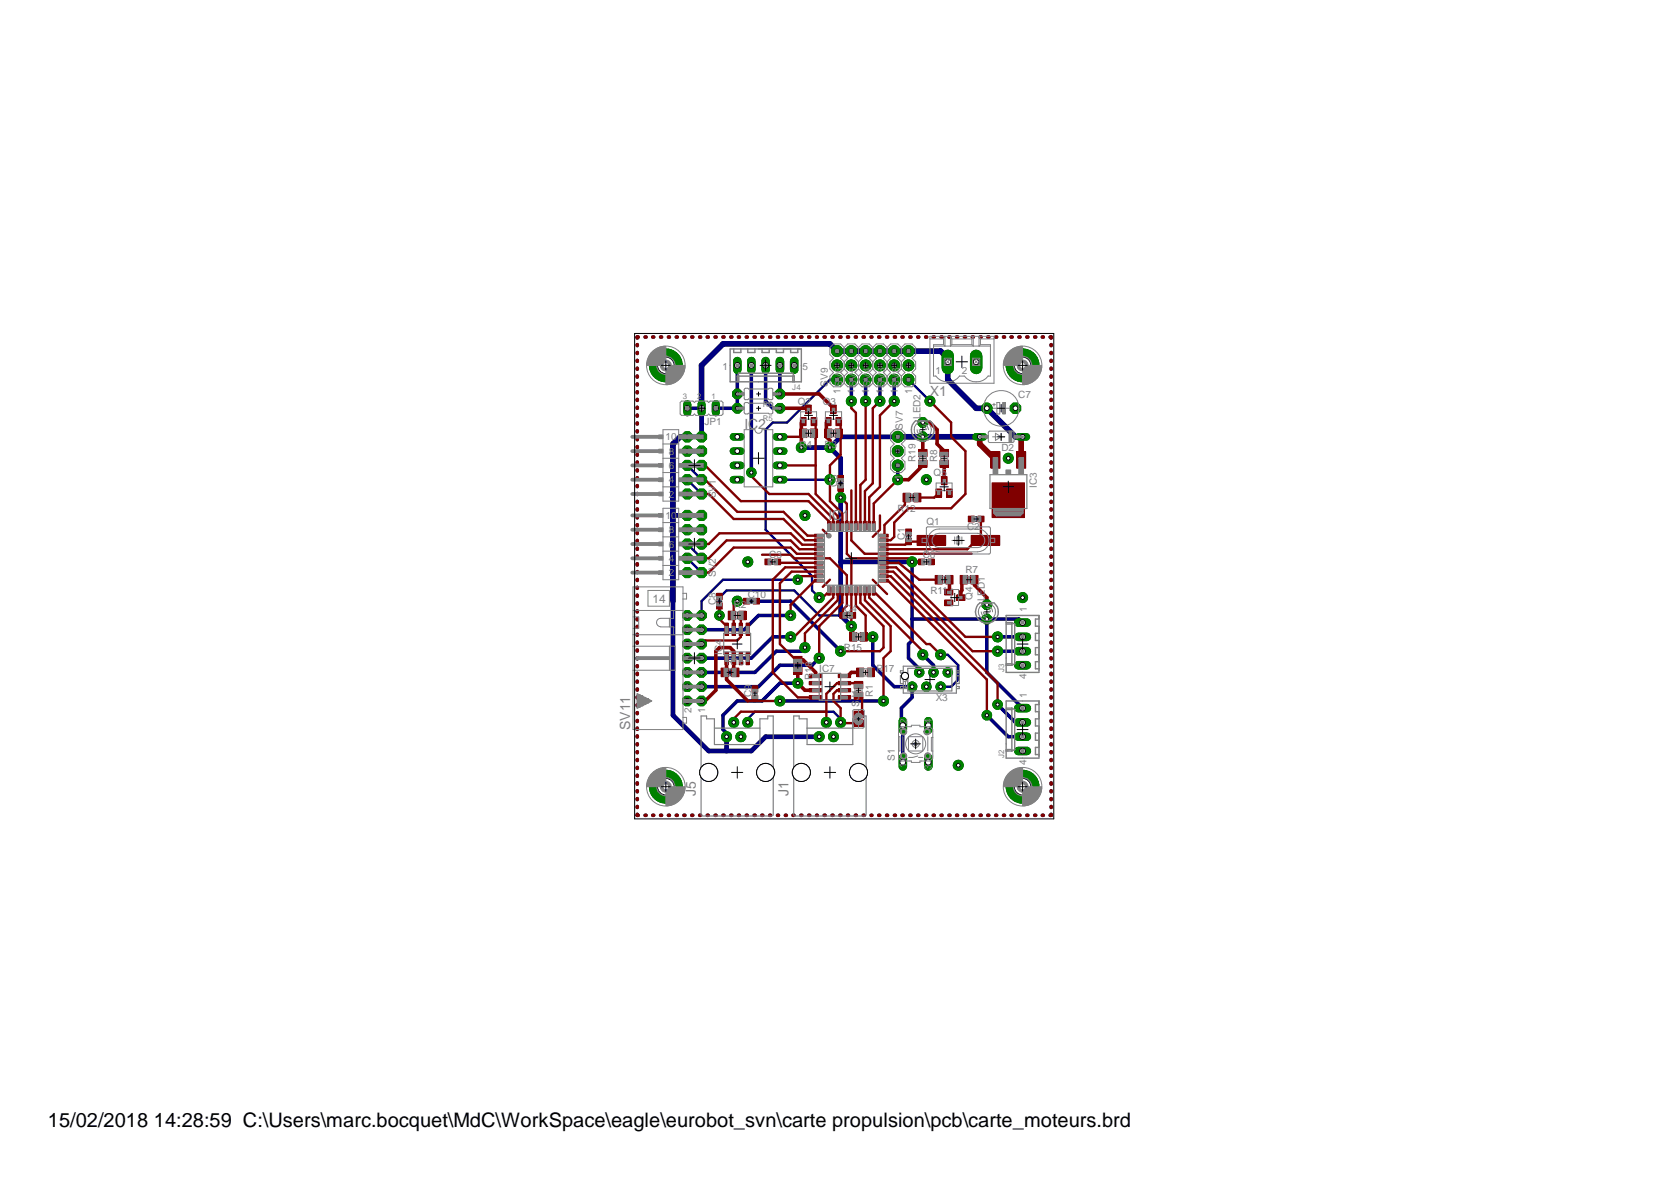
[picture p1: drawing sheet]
<svg xmlns="http://www.w3.org/2000/svg" width="297mm" height="210mm" viewBox="0 0 297 210" stroke-linecap="round" stroke-linejoin="round" font-family="sans-serif">
<defs><g id="words">
<text font-size="3.6" x="8.5" y="200.4">15/02/2018 14:28:59 C:\Users\marc.bocquet\MdC\WorkSpace\eagle\eurobot_svn\carte propulsion\pcb\carte_moteurs.brd</text>
<g font-size="2.5" fill="#808080">
<text x="165.3" y="70.4">X1</text>
<text x="132.3" y="76.2">IC2</text>
<text x="147.3" y="92.4">IC1</text>
<text x="112" y="129.7" transform="rotate(-90 112 129.7)">SV11</text>
<text x="123.7" y="141.5" transform="rotate(-90 123.7 141.5)">J5</text>
<text x="140.2" y="141.5" transform="rotate(-90 140.2 141.5)">J1</text>
</g>
<text font-size="2.1" fill="#808080" x="116" y="107.1">14</text>
<g font-size="1.8" fill="#808080">
<text x="128.4" y="65.7">1</text>
<text x="142.7" y="65.8">5</text>
<text x="141.8" y="71.9">Q2</text>
<text x="146.3" y="71.9">Q3</text>
<text x="147.1" y="68.7" transform="rotate(-90 147.1 68.7)">SV9</text>
<text x="149.4" y="70" transform="rotate(-90 149.4 70)">1SV6</text>
<text x="152" y="70" transform="rotate(-90 152 70)">1SV5</text>
<text x="154.5" y="70" transform="rotate(-90 154.5 70)">1SV4</text>
<text x="157.1" y="70" transform="rotate(-90 157.1 70)">1SV3</text>
<text x="159.6" y="70" transform="rotate(-90 159.6 70)">1SV8</text>
<text x="162.1" y="70" transform="rotate(-90 162.1 70)">1</text>
<text x="166.3" y="66.5">1</text>
<text x="171" y="66.5">2</text>
<text x="181" y="70.8">C7</text>
<text x="125.2" y="75.5">JP1</text>
<text x="160.5" y="76.4" transform="rotate(-90 160.5 76.4)">SV7</text>
<text x="163.7" y="74.5" transform="rotate(-90 163.7 74.5)">LED2</text>
<text x="118.3" y="78.3">10</text>
<text x="118.9" y="80.8">8</text>
<text x="118.9" y="83.4">6</text>
<text x="142.1" y="79.5">R4</text>
<text x="146.6" y="79.5">R3</text>
<text x="162.8" y="82.1" transform="rotate(-90 162.8 82.1)">R19</text>
<text x="166.6" y="82.1" transform="rotate(-90 166.6 82.1)">R8</text>
<text x="178" y="80.2">D2</text>
<text x="118.9" y="85.9">4</text>
<text x="118.9" y="88.4">2</text>
<text x="127.3" y="88.6" transform="rotate(-90 127.3 88.6)">SV1</text>
<text x="148.8" y="86.5" transform="rotate(-90 148.8 86.5)">C5</text>
<text x="160.2" y="85.3" transform="rotate(-90 160.2 85.3)">1</text>
<text x="165.9" y="84.6">Q5</text>
<text x="184.3" y="86.7" transform="rotate(-90 184.3 86.7)">IC3</text>
<text x="118.3" y="92.2">10</text>
<text x="118.9" y="94.8">8</text>
<text x="159.6" y="91">R12</text>
<text x="164.7" y="93.4">Q1</text>
<text x="171.9" y="94.1">C2</text>
<text x="118.9" y="97.3">6</text>
<text x="118.9" y="99.9">4</text>
<text x="136.7" y="99.2">C3</text>
<text x="160.9" y="96.1" transform="rotate(-90 160.9 96.1)">C1</text>
<text x="164" y="99.2">C6</text>
<text x="171.6" y="101.8">R7</text>
<text x="118.9" y="102.4">2</text>
<text x="127.3" y="107.5" transform="rotate(-90 127.3 107.5)">C8</text>
<text x="127.3" y="102.5" transform="rotate(-90 127.3 102.5)">SV2</text>
<text x="132.9" y="106.2">C10</text>
<text x="165.4" y="105.6">R11</text>
<text x="172.9" y="106.7" transform="rotate(-90 172.9 106.7)">Q4</text>
<text x="175" y="106.8" transform="rotate(-90 175 106.8)">LED1</text>
<text x="130.4" y="108.1">R2</text>
<text x="150.1" y="108.8">C4</text>
<text x="182.5" y="108.8" transform="rotate(-90 182.5 108.8)">1</text>
<text x="128.4" y="116.4" transform="rotate(-90 128.4 116.4)">IC4</text>
<text x="129.2" y="118.3">R16</text>
<text x="145.6" y="119.4">IC7</text>
<text x="150" y="115.7">R15</text>
<text x="155.8" y="119.5">R17</text>
<text x="133.6" y="124" transform="rotate(-90 133.6 124)">C9</text>
<text x="144.4" y="120.9" transform="rotate(-90 144.4 120.9)">R18</text>
<text x="152.7" y="125.6" transform="rotate(-90 152.7 125.6)">SJ1</text>
<text x="155.1" y="124" transform="rotate(-90 155.1 124)">R1</text>
<text x="166.4" y="124.6">X3</text>
<text x="182.5" y="120.7" transform="rotate(-90 182.5 120.7)">4</text>
<text x="182.5" y="124" transform="rotate(-90 182.5 124)">1</text>
<text x="122.9" y="126.7" transform="rotate(-90 122.9 126.7)">2</text>
<text x="125.3" y="126.7" transform="rotate(-90 125.3 126.7)">1</text>
<text x="161.2" y="128.7" transform="rotate(-90 161.2 128.7)">2</text>
<text x="165.6" y="128.7" transform="rotate(-90 165.6 128.7)">4</text>
<text x="159.1" y="135.3" transform="rotate(-90 159.1 135.3)">S1</text>
<text x="161.1" y="136.5" transform="rotate(-90 161.1 136.5)">1</text>
<text x="165.6" y="136.8" transform="rotate(-90 165.6 136.8)">3</text>
<text x="182.5" y="135.9" transform="rotate(-90 182.5 135.9)">4</text>
</g>
<g font-size="1.4" fill="#808080">
<text x="121.4" y="70.9">3</text>
<text x="123.9" y="70.9">2</text>
<text x="126.5" y="70.9">1</text>
<text x="140.8" y="69.3">J4</text>
<text x="135.6" y="74.8">R5</text>
<text x="135.6" y="72.3">R6</text>
<text x="178.5" y="119.5" transform="rotate(-90 178.5 119.5)">J3</text>
<text x="178.5" y="134.7" transform="rotate(-90 178.5 134.7)">J2</text>
</g>
</g></defs>
<path d="M124.7 72.6v5h-3.8M142.4 79.5h5.1M147.5 79.5l1.9 1.9v28l1.9 1.9M159.6 77.6h-10.2l-1.9 1.9M119.6 91.6h5.1M122.2 80.2h2.5M149.4 99.9h12.7M119.6 106.8v20.3l6.4 6.4h7.6l2.5-2.6h9.5M129.2 130.9v2.6" fill="none" stroke="#000080" stroke-width=".85"/>
<g fill="none" stroke="#000080" stroke-width=".63">
<path d="M113.4 59.9h-.1v.2M114.7 59.9h.1M116 59.9h.2M117.4 59.9h.2M118.8 59.9h.2M120.2 59.9h.2M121.6 59.9h.1M123 59.9h.1M124.4 59.9h.1M125.7 59.9h.2M127.1 59.9h.2M128.5 59.9h.2"/>
<path d="M129.9 59.9h.2M131.3 59.9h.1M132.7 59.9h.1M134.1 59.9h.1M135.4 59.9h.2M136.8 59.9h.2M138.2 59.9h.2M139.6 59.9h.2M141 59.9h.1M142.4 59.9h.1M143.8 59.9h.1M145.2 59.9h.1"/>
<path d="M146.5 59.9h.2M147.9 59.9h.2M149.3 59.9h.2M150.7 59.9h.1M152.1 59.9h.1M153.5 59.9h.1M154.9 59.9h.1M156.2 59.9h.2M157.6 59.9h.2M159 59.9h.2M160.4 59.9h.1M161.8 59.9h.1"/>
<path d="M163.1 59.9h.2M164.5 59.9h.2M165.9 59.9h.2M167.3 59.9h.2M168.7 59.9h.2M170 59.9h.2M171.4 59.9h.2M172.8 59.9h.2M174.2 59.9h.2M175.6 59.9h.2M177 59.9h.2M178.4 59.9h.2"/>
<path d="M179.7 59.9h.2M181.1 59.9h.2M182.5 59.9h.2M183.9 59.9h.2M185.3 59.9h.2M186.7 59.9h.2v.2M113.3 61.3v.1M113.3 62.7v.1M113.3 64.1v.1M113.3 65.4v.2M113.3 66.8v.2M113.3 68.2v.2"/>
<path d="M113.3 69.6v.2M113.3 71v.2M113.3 72.4v.2M113.3 73.8v.2M113.3 75.2v.2M113.3 76.6v.2M113.3 78v.1M113.3 79.4v.1M122.2 72.6h2.5M131.1 64.9v7.7h-3.8M133.6 64.9v19.1M136.1 64.9v6.4l1.3 1.3"/>
<path d="M138.6 64.9v5.1M151.3 67.5v3.8M153.9 67.5v3.8M156.4 67.5v3.8M159 67.5v3.8M186.9 61.3v.1M186.9 62.7v.1M186.9 64.1v.1M186.9 65.4v.2M186.9 66.8v.2M186.9 68.2v.2M186.9 69.6v.2"/>
<path d="M186.9 71v.2M186.9 72.4v.2M186.9 73.8v.2M186.9 75.2v.2M186.9 76.6v.2M186.9 78v.1M186.9 79.4v.1M113.3 80.7v.2M113.3 82.1v.2M113.3 83.5v.2M113.3 84.9v.2M113.3 86.3v.2"/>
<path d="M113.3 87.7v.2M113.3 89.1v.2M113.3 90.5v.1M113.3 91.9v.1M113.3 93.3v.1M113.3 94.7v.1M113.3 96.1v.1M113.3 97.5v.1M113.3 98.8v.2M159.6 82.7v2.6M162.1 99.9v13.9l-.6 .7v2.5l1.9 1.9v.6M186.9 80.7v.2"/>
<path d="M186.9 82.1v.2M186.9 83.5v.2M186.9 84.9v.2M186.9 86.3v.2M186.9 87.7v.2M186.9 89.1v.2M186.9 90.5v.1M186.9 91.9v.1M186.9 93.3v.1M186.9 94.7v.1M186.9 96.1v.1M186.9 97.5v.1"/>
<path d="M186.9 98.8v.2M113.3 100.2v.2M113.3 101.6v.2M113.3 103v.2M113.3 104.4v.2M113.3 105.8v.2M113.3 107.2v.2M113.3 108.6v.2M113.3 109.9v.3M113.3 111.3v.2M113.3 112.7v.2M113.3 114.1v.2"/>
<path d="M113.3 115.5v.2M113.3 116.9v.2M113.3 118.3v.2M113.3 119.7v.2M131.1 106.8h9.4l8.9 8.9M140.5 113.2h-3.1l-3.8 3.8h-8.9M140.5 109.4h-5.7l-2.5 2.5h-7.6M143.1 115.1l-.7 .6h-4.4l-3.8 3.8h-9.5M145.6 117l-1.2 1.2h-5.8l-3.8 3.8h-10.1M155.1 113.2v5l3.9 3.8h3.1v2l-1.9 1.9v2.5M162.1 110h19l.7 .7M164 116.4l1.9 1.8v1.3"/>
<path d="M175.4 110v9.5l6.4 6.4M177.3 115.7h4.5M177.3 113.2h4.5M186.9 100.2v.2M186.9 101.6v.2M186.9 103v.2M186.9 104.4v.2M186.9 105.8v.2M186.9 107.2v.2M186.9 108.6v.2M186.9 109.9v.3M186.9 111.3v.2"/>
<path d="M186.9 112.7v.2M186.9 114.1v.2M186.9 115.5v.2M186.9 116.9v.2M186.9 118.3v.2M186.9 119.7v.2M113.3 121.1v.1M113.3 122.5v.1M113.3 123.9v.1M113.3 125.3v.1M113.3 126.7v.1M113.3 128.1v.1"/>
<path d="M113.3 129.4v.2M113.3 130.8v.2M113.3 132.2v.2M113.3 133.6v.2M113.3 135v.2M113.3 136.4v.2M113.3 137.8v.2M113.3 139.1v.3M138.6 124.6h18.5M141.8 121.4h-3.2l-3.1 3.2h-4.4l-2.6 2.5v2.6l.7 .6v.6M160.5 128.7v6.8M175.4 127.1l3.8 3.8h2.6"/>
<path d="M177.3 125.2l3.2 3.2h1.3M186.9 121.1v.1M186.9 122.5v.1M186.9 123.9v.1M186.9 125.3v.1M186.9 126.7v.1M186.9 128.1v.1M186.9 129.4v.2M186.9 130.8v.2M186.9 132.2v.2M186.9 133.6v.2M186.9 135v.2"/>
<path d="M186.9 136.4v.2M186.9 137.8v.2M186.9 139.1v.3M113.3 144.7v.2h.1M113.3 140.5v.2M113.3 141.9v.2M113.3 143.3v.2M114.7 144.9h.1M116 144.9h.2M117.4 144.9h.2M118.8 144.9h.2M120.2 144.9h.2"/>
<path d="M121.6 144.9h.1M123 144.9h.1M124.4 144.9h.1M125.7 144.9h.2M127.1 144.9h.2M128.5 144.9h.2M129.9 144.9h.2M131.3 144.9h.1M132.7 144.9h.1M134.1 144.9h.1M135.4 144.9h.2M136.8 144.9h.2"/>
<path d="M138.2 144.9h.2M139.6 144.9h.2M141 144.9h.1M142.4 144.9h.1M143.8 144.9h.1M145.2 144.9h.1M146.5 144.9h.2M147.9 144.9h.2M149.3 144.9h.2M150.7 144.9h.1M152.1 144.9h.1M153.5 144.9h.1"/>
<path d="M154.9 144.9h.1M156.2 144.9h.2M157.6 144.9h.2M159 144.9h.2M160.4 144.9h.1M161.8 144.9h.1M163.1 144.9h.2M164.5 144.9h.2M165.9 144.9h.2M167.3 144.9h.2M168.7 144.9h.2M170 144.9h.2"/>
<path d="M171.4 144.9h.2M172.8 144.9h.2M174.2 144.9h.2M175.6 144.9h.2M177 144.9h.2M178.4 144.9h.2M179.7 144.9h.2M181.1 144.9h.2M182.5 144.9h.2M183.9 144.9h.2M185.3 144.9h.2M186.9 140.5v.2"/>
<path d="M186.9 141.9v.2M186.9 143.3v.2M186.9 144.7v.2h-.2"/>
</g>
<path d="M120.9 77.6l-1.3 1.3v27.9M124.7 72.6v-7.7l3.8-3.8h19l1.3 1.3h18.4l1.3 1.3v3.8l5 5.1h1.9l5.1 5h1.3M159.6 77.6h14.6" fill="none" stroke="#000080" stroke-width="1"/>
<g fill="none" stroke="#000080" stroke-width=".42">
<path d="M137.4 72.6h1.2M148.8 67.5h-1.3l-7.6 7.6h-2.5l-1.3 1.3v17.7l8.3 8.3v2.5l1.2 1.3M161.5 67.5l3.8 3.8M122.2 82.7l2.5 2.6M122.2 85.3l2.5 2.5M122.2 96.7l2.5 2.5M122.2 99.2l2.5 2.6M138.6 85.3h8.9M127.9 109.4v-3.2l1.3-1.3h12l4.4 4.5h3.8M141.8 103h-13.3l-3.8 3.8v2.6M167.2 116.4h1.3l1.8 1.8v2.6l-1.2 1.2h-1.9M132.9 128.4v-.6l1.3-1.3h14l1.2 1.3v.6"/>
<path d="M160.2 128.4l.3 .3"/>
</g>
<path d="M160.5 134.7v1.5" fill="none" stroke="#008000" stroke-width="1.5"/>
<circle cx="160.5" cy="135.5" r=".51" fill="#fff"/>
<circle cx="160.5" cy="135.5" r=".51" fill="none" stroke="#000" stroke-width=".18"/>
<path d="M165 134.7v1.5" fill="none" stroke="#008000" stroke-width="1.5"/>
<circle cx="165" cy="135.5" r=".51" fill="#fff"/>
<circle cx="165" cy="135.5" r=".51" fill="none" stroke="#000" stroke-width=".18"/>
<path d="M160.5 128.2v1.5" fill="none" stroke="#008000" stroke-width="1.5"/>
<circle cx="160.5" cy="128.9" r=".51" fill="#fff"/>
<circle cx="160.5" cy="128.9" r=".51" fill="none" stroke="#000" stroke-width=".18"/>
<path d="M165 128.2v1.5" fill="none" stroke="#008000" stroke-width="1.5"/>
<circle cx="165" cy="128.9" r=".51" fill="#fff"/>
<circle cx="165" cy="128.9" r=".51" fill="none" stroke="#000" stroke-width=".18"/>
<path d="M136.1 64.2v1.5" fill="none" stroke="#008000" stroke-width="1.5"/>
<circle cx="136.1" cy="64.9" r=".51" fill="#fff"/>
<circle cx="136.1" cy="64.9" r=".51" fill="none" stroke="#000" stroke-width=".18"/>
<path d="M133.6 64.2v1.5" fill="none" stroke="#008000" stroke-width="1.5"/>
<circle cx="133.6" cy="64.9" r=".51" fill="#fff"/>
<circle cx="133.6" cy="64.9" r=".51" fill="none" stroke="#000" stroke-width=".18"/>
<path d="M131.1 64.2v1.5" fill="none" stroke="#008000" stroke-width="1.5"/>
<circle cx="131.1" cy="64.9" r=".51" fill="#fff"/>
<circle cx="131.1" cy="64.9" r=".51" fill="none" stroke="#000" stroke-width=".18"/>
<path d="M138.6 64.2v1.5" fill="none" stroke="#008000" stroke-width="1.5"/>
<circle cx="138.6" cy="64.9" r=".51" fill="#fff"/>
<circle cx="138.6" cy="64.9" r=".51" fill="none" stroke="#000" stroke-width=".18"/>
<path d="M141.2 64.2v1.5" fill="none" stroke="#008000" stroke-width="1.5"/>
<circle cx="141.2" cy="64.9" r=".51" fill="#fff"/>
<circle cx="141.2" cy="64.9" r=".51" fill="none" stroke="#000" stroke-width=".18"/>
<circle cx="118.4" cy="64.9" r="2.92" fill="#008000"/>
<circle cx="118.4" cy="64.9" r="2.92" fill="none" stroke="#008000" stroke-width=".18"/>
<circle cx="118.4" cy="64.9" r="1.48" fill="#fff"/>
<circle cx="118.4" cy="64.9" r="1.48" fill="none" stroke="#000" stroke-width=".18"/>
<circle cx="181.8" cy="139.8" r="2.92" fill="#008000"/>
<circle cx="181.8" cy="139.8" r="2.92" fill="none" stroke="#008000" stroke-width=".18"/>
<circle cx="181.8" cy="139.8" r="1.48" fill="#fff"/>
<circle cx="181.8" cy="139.8" r="1.48" fill="none" stroke="#000" stroke-width=".18"/>
<circle cx="181.8" cy="64.9" r="2.92" fill="#008000"/>
<circle cx="181.8" cy="64.9" r="2.92" fill="none" stroke="#008000" stroke-width=".18"/>
<circle cx="181.8" cy="64.9" r="1.48" fill="#fff"/>
<circle cx="181.8" cy="64.9" r="1.48" fill="none" stroke="#000" stroke-width=".18"/>
<circle cx="118.4" cy="139.8" r="2.92" fill="#008000"/>
<circle cx="118.4" cy="139.8" r="2.92" fill="none" stroke="#008000" stroke-width=".18"/>
<circle cx="118.4" cy="139.8" r="1.48" fill="#fff"/>
<circle cx="118.4" cy="139.8" r="1.48" fill="none" stroke="#000" stroke-width=".18"/>
<circle cx="162.1" cy="122" r=".85" fill="#008000"/>
<circle cx="162.1" cy="122" r=".85" fill="none" stroke="#008000" stroke-width=".18"/>
<circle cx="162.1" cy="122" r=".33" fill="#fff"/>
<circle cx="162.1" cy="122" r=".33" fill="none" stroke="#000" stroke-width=".18"/>
<circle cx="163.4" cy="119.5" r=".85" fill="#008000"/>
<circle cx="163.4" cy="119.5" r=".85" fill="none" stroke="#008000" stroke-width=".18"/>
<circle cx="163.4" cy="119.5" r=".33" fill="#fff"/>
<circle cx="163.4" cy="119.5" r=".33" fill="none" stroke="#000" stroke-width=".18"/>
<circle cx="164.7" cy="122" r=".85" fill="#008000"/>
<circle cx="164.7" cy="122" r=".85" fill="none" stroke="#008000" stroke-width=".18"/>
<circle cx="164.7" cy="122" r=".33" fill="#fff"/>
<circle cx="164.7" cy="122" r=".33" fill="none" stroke="#000" stroke-width=".18"/>
<circle cx="165.9" cy="119.5" r=".85" fill="#008000"/>
<circle cx="165.9" cy="119.5" r=".85" fill="none" stroke="#008000" stroke-width=".18"/>
<circle cx="165.9" cy="119.5" r=".33" fill="#fff"/>
<circle cx="165.9" cy="119.5" r=".33" fill="none" stroke="#000" stroke-width=".18"/>
<circle cx="167.2" cy="122" r=".85" fill="#008000"/>
<circle cx="167.2" cy="122" r=".85" fill="none" stroke="#008000" stroke-width=".18"/>
<circle cx="167.2" cy="122" r=".33" fill="#fff"/>
<circle cx="167.2" cy="122" r=".33" fill="none" stroke="#000" stroke-width=".18"/>
<circle cx="168.5" cy="119.5" r=".85" fill="#008000"/>
<circle cx="168.5" cy="119.5" r=".85" fill="none" stroke="#008000" stroke-width=".18"/>
<circle cx="168.5" cy="119.5" r=".33" fill="#fff"/>
<circle cx="168.5" cy="119.5" r=".33" fill="none" stroke="#000" stroke-width=".18"/>
<path d="M130.4 77.6h1.3" fill="none" stroke="#008000" stroke-width="1.4"/>
<circle cx="131.1" cy="77.6" r=".43" fill="#fff"/>
<circle cx="131.1" cy="77.6" r=".43" fill="none" stroke="#000" stroke-width=".18"/>
<path d="M130.4 80.2h1.3" fill="none" stroke="#008000" stroke-width="1.4"/>
<circle cx="131.1" cy="80.2" r=".43" fill="#fff"/>
<circle cx="131.1" cy="80.2" r=".43" fill="none" stroke="#000" stroke-width=".18"/>
<path d="M130.4 82.7h1.3" fill="none" stroke="#008000" stroke-width="1.4"/>
<circle cx="131.1" cy="82.7" r=".43" fill="#fff"/>
<circle cx="131.1" cy="82.7" r=".43" fill="none" stroke="#000" stroke-width=".18"/>
<path d="M130.4 85.3h1.3" fill="none" stroke="#008000" stroke-width="1.4"/>
<circle cx="131.1" cy="85.3" r=".43" fill="#fff"/>
<circle cx="131.1" cy="85.3" r=".43" fill="none" stroke="#000" stroke-width=".18"/>
<path d="M138 85.3h1.3" fill="none" stroke="#008000" stroke-width="1.4"/>
<circle cx="138.6" cy="85.3" r=".43" fill="#fff"/>
<circle cx="138.6" cy="85.3" r=".43" fill="none" stroke="#000" stroke-width=".18"/>
<path d="M138 82.7h1.3" fill="none" stroke="#008000" stroke-width="1.4"/>
<circle cx="138.6" cy="82.7" r=".43" fill="#fff"/>
<circle cx="138.6" cy="82.7" r=".43" fill="none" stroke="#000" stroke-width=".18"/>
<path d="M138 80.2h1.3" fill="none" stroke="#008000" stroke-width="1.4"/>
<circle cx="138.6" cy="80.2" r=".43" fill="#fff"/>
<circle cx="138.6" cy="80.2" r=".43" fill="none" stroke="#000" stroke-width=".18"/>
<path d="M138 77.6h1.3" fill="none" stroke="#008000" stroke-width="1.4"/>
<circle cx="138.6" cy="77.6" r=".43" fill="#fff"/>
<circle cx="138.6" cy="77.6" r=".43" fill="none" stroke="#000" stroke-width=".18"/>
<circle cx="138.6" cy="72.6" r=".91" fill="#008000"/>
<circle cx="138.6" cy="72.6" r=".91" fill="none" stroke="#008000" stroke-width=".18"/>
<circle cx="138.6" cy="72.6" r=".33" fill="#fff"/>
<circle cx="138.6" cy="72.6" r=".33" fill="none" stroke="#000" stroke-width=".18"/>
<circle cx="131.1" cy="72.6" r=".91" fill="#008000"/>
<circle cx="131.1" cy="72.6" r=".91" fill="none" stroke="#008000" stroke-width=".18"/>
<circle cx="131.1" cy="72.6" r=".33" fill="#fff"/>
<circle cx="131.1" cy="72.6" r=".33" fill="none" stroke="#000" stroke-width=".18"/>
<circle cx="138.6" cy="70" r=".91" fill="#008000"/>
<circle cx="138.6" cy="70" r=".91" fill="none" stroke="#008000" stroke-width=".18"/>
<circle cx="138.6" cy="70" r=".33" fill="#fff"/>
<circle cx="138.6" cy="70" r=".33" fill="none" stroke="#000" stroke-width=".18"/>
<circle cx="131.1" cy="70" r=".91" fill="#008000"/>
<circle cx="131.1" cy="70" r=".91" fill="none" stroke="#008000" stroke-width=".18"/>
<circle cx="131.1" cy="70" r=".33" fill="#fff"/>
<circle cx="131.1" cy="70" r=".33" fill="none" stroke="#000" stroke-width=".18"/>
<path d="M127.3 71.8v1.5" fill="none" stroke="#008000" stroke-width="1.4"/>
<circle cx="127.3" cy="72.6" r=".46" fill="#fff"/>
<circle cx="127.3" cy="72.6" r=".46" fill="none" stroke="#000" stroke-width=".18"/>
<path d="M124.7 71.8v1.5" fill="none" stroke="#008000" stroke-width="1.4"/>
<circle cx="124.7" cy="72.6" r=".46" fill="#fff"/>
<circle cx="124.7" cy="72.6" r=".46" fill="none" stroke="#000" stroke-width=".18"/>
<path d="M122.2 71.8v1.5" fill="none" stroke="#008000" stroke-width="1.4"/>
<circle cx="122.2" cy="72.6" r=".46" fill="#fff"/>
<circle cx="122.2" cy="72.6" r=".46" fill="none" stroke="#000" stroke-width=".18"/>
<path d="M181.1 77.6h1.4" fill="none" stroke="#008000" stroke-width="1.4"/>
<circle cx="181.8" cy="77.6" r=".43" fill="#fff"/>
<circle cx="181.8" cy="77.6" r=".43" fill="none" stroke="#000" stroke-width=".18"/>
<path d="M173.5 77.6h1.3" fill="none" stroke="#008000" stroke-width="1.4"/>
<circle cx="174.2" cy="77.6" r=".43" fill="#fff"/>
<circle cx="174.2" cy="77.6" r=".43" fill="none" stroke="#000" stroke-width=".18"/>
<circle cx="175.4" cy="110" r=".91" fill="#008000"/>
<circle cx="175.4" cy="110" r=".91" fill="none" stroke="#008000" stroke-width=".18"/>
<circle cx="175.4" cy="110" r=".33" fill="#fff"/>
<circle cx="175.4" cy="110" r=".33" fill="none" stroke="#000" stroke-width=".18"/>
<circle cx="175.4" cy="107.5" r=".91" fill="#008000"/>
<circle cx="175.4" cy="107.5" r=".91" fill="none" stroke="#008000" stroke-width=".18"/>
<circle cx="175.4" cy="107.5" r=".33" fill="#fff"/>
<circle cx="175.4" cy="107.5" r=".33" fill="none" stroke="#000" stroke-width=".18"/>
<circle cx="164" cy="77.6" r=".91" fill="#008000"/>
<circle cx="164" cy="77.6" r=".91" fill="none" stroke="#008000" stroke-width=".18"/>
<circle cx="164" cy="77.6" r=".33" fill="#fff"/>
<circle cx="164" cy="77.6" r=".33" fill="none" stroke="#000" stroke-width=".18"/>
<circle cx="164" cy="75.1" r=".91" fill="#008000"/>
<circle cx="164" cy="75.1" r=".91" fill="none" stroke="#008000" stroke-width=".18"/>
<circle cx="164" cy="75.1" r=".33" fill="#fff"/>
<circle cx="164" cy="75.1" r=".33" fill="none" stroke="#000" stroke-width=".18"/>
<circle cx="159" cy="67.5" r=".98" fill="#008000"/>
<circle cx="159" cy="67.5" r=".98" fill="none" stroke="#008000" stroke-width=".18"/>
<circle cx="159" cy="67.5" r=".38" fill="#fff"/>
<circle cx="159" cy="67.5" r=".38" fill="none" stroke="#000" stroke-width=".18"/>
<circle cx="159" cy="64.9" r=".98" fill="#008000"/>
<circle cx="159" cy="64.9" r=".98" fill="none" stroke="#008000" stroke-width=".18"/>
<circle cx="159" cy="64.9" r=".38" fill="#fff"/>
<circle cx="159" cy="64.9" r=".38" fill="none" stroke="#000" stroke-width=".18"/>
<circle cx="159" cy="62.4" r=".98" fill="#008000"/>
<circle cx="159" cy="62.4" r=".98" fill="none" stroke="#008000" stroke-width=".18"/>
<circle cx="159" cy="62.4" r=".38" fill="#fff"/>
<circle cx="159" cy="62.4" r=".38" fill="none" stroke="#000" stroke-width=".18"/>
<circle cx="156.4" cy="67.5" r=".98" fill="#008000"/>
<circle cx="156.4" cy="67.5" r=".98" fill="none" stroke="#008000" stroke-width=".18"/>
<circle cx="156.4" cy="67.5" r=".38" fill="#fff"/>
<circle cx="156.4" cy="67.5" r=".38" fill="none" stroke="#000" stroke-width=".18"/>
<circle cx="156.4" cy="64.9" r=".98" fill="#008000"/>
<circle cx="156.4" cy="64.9" r=".98" fill="none" stroke="#008000" stroke-width=".18"/>
<circle cx="156.4" cy="64.9" r=".38" fill="#fff"/>
<circle cx="156.4" cy="64.9" r=".38" fill="none" stroke="#000" stroke-width=".18"/>
<circle cx="156.4" cy="62.4" r=".98" fill="#008000"/>
<circle cx="156.4" cy="62.4" r=".98" fill="none" stroke="#008000" stroke-width=".18"/>
<circle cx="156.4" cy="62.4" r=".38" fill="#fff"/>
<circle cx="156.4" cy="62.4" r=".38" fill="none" stroke="#000" stroke-width=".18"/>
<circle cx="153.9" cy="67.5" r=".98" fill="#008000"/>
<circle cx="153.9" cy="67.5" r=".98" fill="none" stroke="#008000" stroke-width=".18"/>
<circle cx="153.9" cy="67.5" r=".38" fill="#fff"/>
<circle cx="153.9" cy="67.5" r=".38" fill="none" stroke="#000" stroke-width=".18"/>
<circle cx="153.9" cy="64.9" r=".98" fill="#008000"/>
<circle cx="153.9" cy="64.9" r=".98" fill="none" stroke="#008000" stroke-width=".18"/>
<circle cx="153.9" cy="64.9" r=".38" fill="#fff"/>
<circle cx="153.9" cy="64.9" r=".38" fill="none" stroke="#000" stroke-width=".18"/>
<circle cx="153.9" cy="62.4" r=".98" fill="#008000"/>
<circle cx="153.9" cy="62.4" r=".98" fill="none" stroke="#008000" stroke-width=".18"/>
<circle cx="153.9" cy="62.4" r=".38" fill="#fff"/>
<circle cx="153.9" cy="62.4" r=".38" fill="none" stroke="#000" stroke-width=".18"/>
<circle cx="151.3" cy="67.5" r=".98" fill="#008000"/>
<circle cx="151.3" cy="67.5" r=".98" fill="none" stroke="#008000" stroke-width=".18"/>
<circle cx="151.3" cy="67.5" r=".38" fill="#fff"/>
<circle cx="151.3" cy="67.5" r=".38" fill="none" stroke="#000" stroke-width=".18"/>
<circle cx="151.3" cy="64.9" r=".98" fill="#008000"/>
<circle cx="151.3" cy="64.9" r=".98" fill="none" stroke="#008000" stroke-width=".18"/>
<circle cx="151.3" cy="64.9" r=".38" fill="#fff"/>
<circle cx="151.3" cy="64.9" r=".38" fill="none" stroke="#000" stroke-width=".18"/>
<circle cx="151.3" cy="62.4" r=".98" fill="#008000"/>
<circle cx="151.3" cy="62.4" r=".98" fill="none" stroke="#008000" stroke-width=".18"/>
<circle cx="151.3" cy="62.4" r=".38" fill="#fff"/>
<circle cx="151.3" cy="62.4" r=".38" fill="none" stroke="#000" stroke-width=".18"/>
<circle cx="159.6" cy="82.7" r=".98" fill="#008000"/>
<circle cx="159.6" cy="82.7" r=".98" fill="none" stroke="#008000" stroke-width=".18"/>
<circle cx="159.6" cy="82.7" r=".38" fill="#fff"/>
<circle cx="159.6" cy="82.7" r=".38" fill="none" stroke="#000" stroke-width=".18"/>
<circle cx="159.6" cy="80.2" r=".98" fill="#008000"/>
<circle cx="159.6" cy="80.2" r=".98" fill="none" stroke="#008000" stroke-width=".18"/>
<circle cx="159.6" cy="80.2" r=".38" fill="#fff"/>
<circle cx="159.6" cy="80.2" r=".38" fill="none" stroke="#000" stroke-width=".18"/>
<circle cx="159.6" cy="77.6" r=".98" fill="#008000"/>
<circle cx="159.6" cy="77.6" r=".98" fill="none" stroke="#008000" stroke-width=".18"/>
<circle cx="159.6" cy="77.6" r=".38" fill="#fff"/>
<circle cx="159.6" cy="77.6" r=".38" fill="none" stroke="#000" stroke-width=".18"/>
<circle cx="124.7" cy="124.6" r=".91" fill="#008000"/>
<circle cx="124.7" cy="124.6" r=".91" fill="none" stroke="#008000" stroke-width=".18"/>
<circle cx="124.7" cy="124.6" r=".46" fill="#fff"/>
<circle cx="124.7" cy="124.6" r=".46" fill="none" stroke="#000" stroke-width=".18"/>
<circle cx="122.2" cy="124.6" r=".91" fill="#008000"/>
<circle cx="122.2" cy="124.6" r=".91" fill="none" stroke="#008000" stroke-width=".18"/>
<circle cx="122.2" cy="124.6" r=".46" fill="#fff"/>
<circle cx="122.2" cy="124.6" r=".46" fill="none" stroke="#000" stroke-width=".18"/>
<circle cx="124.7" cy="122" r=".91" fill="#008000"/>
<circle cx="124.7" cy="122" r=".91" fill="none" stroke="#008000" stroke-width=".18"/>
<circle cx="124.7" cy="122" r=".46" fill="#fff"/>
<circle cx="124.7" cy="122" r=".46" fill="none" stroke="#000" stroke-width=".18"/>
<circle cx="122.2" cy="122" r=".91" fill="#008000"/>
<circle cx="122.2" cy="122" r=".91" fill="none" stroke="#008000" stroke-width=".18"/>
<circle cx="122.2" cy="122" r=".46" fill="#fff"/>
<circle cx="122.2" cy="122" r=".46" fill="none" stroke="#000" stroke-width=".18"/>
<circle cx="124.7" cy="119.5" r=".91" fill="#008000"/>
<circle cx="124.7" cy="119.5" r=".91" fill="none" stroke="#008000" stroke-width=".18"/>
<circle cx="124.7" cy="119.5" r=".46" fill="#fff"/>
<circle cx="124.7" cy="119.5" r=".46" fill="none" stroke="#000" stroke-width=".18"/>
<circle cx="122.2" cy="119.5" r=".91" fill="#008000"/>
<circle cx="122.2" cy="119.5" r=".91" fill="none" stroke="#008000" stroke-width=".18"/>
<circle cx="122.2" cy="119.5" r=".46" fill="#fff"/>
<circle cx="122.2" cy="119.5" r=".46" fill="none" stroke="#000" stroke-width=".18"/>
<circle cx="124.7" cy="117" r=".91" fill="#008000"/>
<circle cx="124.7" cy="117" r=".91" fill="none" stroke="#008000" stroke-width=".18"/>
<circle cx="124.7" cy="117" r=".46" fill="#fff"/>
<circle cx="124.7" cy="117" r=".46" fill="none" stroke="#000" stroke-width=".18"/>
<circle cx="122.2" cy="117" r=".91" fill="#008000"/>
<circle cx="122.2" cy="117" r=".91" fill="none" stroke="#008000" stroke-width=".18"/>
<circle cx="122.2" cy="117" r=".46" fill="#fff"/>
<circle cx="122.2" cy="117" r=".46" fill="none" stroke="#000" stroke-width=".18"/>
<circle cx="124.7" cy="114.5" r=".91" fill="#008000"/>
<circle cx="124.7" cy="114.5" r=".91" fill="none" stroke="#008000" stroke-width=".18"/>
<circle cx="124.7" cy="114.5" r=".46" fill="#fff"/>
<circle cx="124.7" cy="114.5" r=".46" fill="none" stroke="#000" stroke-width=".18"/>
<circle cx="122.2" cy="114.5" r=".91" fill="#008000"/>
<circle cx="122.2" cy="114.5" r=".91" fill="none" stroke="#008000" stroke-width=".18"/>
<circle cx="122.2" cy="114.5" r=".46" fill="#fff"/>
<circle cx="122.2" cy="114.5" r=".46" fill="none" stroke="#000" stroke-width=".18"/>
<circle cx="124.7" cy="111.9" r=".91" fill="#008000"/>
<circle cx="124.7" cy="111.9" r=".91" fill="none" stroke="#008000" stroke-width=".18"/>
<circle cx="124.7" cy="111.9" r=".46" fill="#fff"/>
<circle cx="124.7" cy="111.9" r=".46" fill="none" stroke="#000" stroke-width=".18"/>
<circle cx="122.2" cy="111.9" r=".91" fill="#008000"/>
<circle cx="122.2" cy="111.9" r=".91" fill="none" stroke="#008000" stroke-width=".18"/>
<circle cx="122.2" cy="111.9" r=".46" fill="#fff"/>
<circle cx="122.2" cy="111.9" r=".46" fill="none" stroke="#000" stroke-width=".18"/>
<circle cx="124.7" cy="109.4" r=".91" fill="#008000"/>
<circle cx="124.7" cy="109.4" r=".91" fill="none" stroke="#008000" stroke-width=".18"/>
<circle cx="124.7" cy="109.4" r=".46" fill="#fff"/>
<circle cx="124.7" cy="109.4" r=".46" fill="none" stroke="#000" stroke-width=".18"/>
<circle cx="122.2" cy="109.4" r=".91" fill="#008000"/>
<circle cx="122.2" cy="109.4" r=".91" fill="none" stroke="#008000" stroke-width=".18"/>
<circle cx="122.2" cy="109.4" r=".46" fill="#fff"/>
<circle cx="122.2" cy="109.4" r=".46" fill="none" stroke="#000" stroke-width=".18"/>
<circle cx="148.2" cy="130.9" r=".89" fill="#008000"/>
<circle cx="148.2" cy="130.9" r=".89" fill="none" stroke="#008000" stroke-width=".18"/>
<circle cx="148.2" cy="130.9" r=".33" fill="#fff"/>
<circle cx="148.2" cy="130.9" r=".33" fill="none" stroke="#000" stroke-width=".18"/>
<circle cx="146.9" cy="128.4" r=".89" fill="#008000"/>
<circle cx="146.9" cy="128.4" r=".89" fill="none" stroke="#008000" stroke-width=".18"/>
<circle cx="146.9" cy="128.4" r=".33" fill="#fff"/>
<circle cx="146.9" cy="128.4" r=".33" fill="none" stroke="#000" stroke-width=".18"/>
<circle cx="145.6" cy="130.9" r=".89" fill="#008000"/>
<circle cx="145.6" cy="130.9" r=".89" fill="none" stroke="#008000" stroke-width=".18"/>
<circle cx="145.6" cy="130.9" r=".33" fill="#fff"/>
<circle cx="145.6" cy="130.9" r=".33" fill="none" stroke="#000" stroke-width=".18"/>
<circle cx="149.4" cy="128.4" r=".89" fill="#008000"/>
<circle cx="149.4" cy="128.4" r=".89" fill="none" stroke="#008000" stroke-width=".18"/>
<circle cx="149.4" cy="128.4" r=".33" fill="#fff"/>
<circle cx="149.4" cy="128.4" r=".33" fill="none" stroke="#000" stroke-width=".18"/>
<circle cx="131.7" cy="130.9" r=".89" fill="#008000"/>
<circle cx="131.7" cy="130.9" r=".89" fill="none" stroke="#008000" stroke-width=".18"/>
<circle cx="131.7" cy="130.9" r=".33" fill="#fff"/>
<circle cx="131.7" cy="130.9" r=".33" fill="none" stroke="#000" stroke-width=".18"/>
<circle cx="130.4" cy="128.4" r=".89" fill="#008000"/>
<circle cx="130.4" cy="128.4" r=".89" fill="none" stroke="#008000" stroke-width=".18"/>
<circle cx="130.4" cy="128.4" r=".33" fill="#fff"/>
<circle cx="130.4" cy="128.4" r=".33" fill="none" stroke="#000" stroke-width=".18"/>
<circle cx="129.2" cy="130.9" r=".89" fill="#008000"/>
<circle cx="129.2" cy="130.9" r=".89" fill="none" stroke="#008000" stroke-width=".18"/>
<circle cx="129.2" cy="130.9" r=".33" fill="#fff"/>
<circle cx="129.2" cy="130.9" r=".33" fill="none" stroke="#000" stroke-width=".18"/>
<circle cx="132.9" cy="128.4" r=".89" fill="#008000"/>
<circle cx="132.9" cy="128.4" r=".89" fill="none" stroke="#008000" stroke-width=".18"/>
<circle cx="132.9" cy="128.4" r=".33" fill="#fff"/>
<circle cx="132.9" cy="128.4" r=".33" fill="none" stroke="#000" stroke-width=".18"/>
<circle cx="175.4" cy="72.6" r=".93" fill="#008000"/>
<circle cx="175.4" cy="72.6" r=".93" fill="none" stroke="#008000" stroke-width=".18"/>
<circle cx="175.4" cy="72.6" r=".43" fill="#fff"/>
<circle cx="175.4" cy="72.6" r=".43" fill="none" stroke="#000" stroke-width=".18"/>
<circle cx="180.5" cy="72.6" r="1.01" fill="#008000"/>
<circle cx="180.5" cy="72.6" r="1.01" fill="none" stroke="#008000" stroke-width=".18"/>
<circle cx="180.5" cy="72.6" r=".43" fill="#fff"/>
<circle cx="180.5" cy="72.6" r=".43" fill="none" stroke="#000" stroke-width=".18"/>
<path d="M168.5 63.2v2.2" fill="none" stroke="#008000" stroke-width="2.2"/>
<circle cx="168.5" cy="64.3" r=".51" fill="#fff"/>
<circle cx="168.5" cy="64.3" r=".51" fill="none" stroke="#000" stroke-width=".18"/>
<path d="M173.5 63.2v2.2" fill="none" stroke="#008000" stroke-width="2.2"/>
<circle cx="173.5" cy="64.3" r=".51" fill="#fff"/>
<circle cx="173.5" cy="64.3" r=".51" fill="none" stroke="#000" stroke-width=".18"/>
<path d="M181 133.5h1.5" fill="none" stroke="#008000" stroke-width="1.5"/>
<circle cx="181.8" cy="133.5" r=".51" fill="#fff"/>
<circle cx="181.8" cy="133.5" r=".51" fill="none" stroke="#000" stroke-width=".18"/>
<path d="M181 130.9h1.5" fill="none" stroke="#008000" stroke-width="1.5"/>
<circle cx="181.8" cy="130.9" r=".51" fill="#fff"/>
<circle cx="181.8" cy="130.9" r=".51" fill="none" stroke="#000" stroke-width=".18"/>
<path d="M181 128.4h1.5" fill="none" stroke="#008000" stroke-width="1.5"/>
<circle cx="181.8" cy="128.4" r=".51" fill="#fff"/>
<circle cx="181.8" cy="128.4" r=".51" fill="none" stroke="#000" stroke-width=".18"/>
<path d="M181 125.9h1.5" fill="none" stroke="#008000" stroke-width="1.5"/>
<circle cx="181.8" cy="125.9" r=".51" fill="#fff"/>
<circle cx="181.8" cy="125.9" r=".51" fill="none" stroke="#000" stroke-width=".18"/>
<path d="M181 118.2h1.5" fill="none" stroke="#008000" stroke-width="1.5"/>
<circle cx="181.8" cy="118.2" r=".51" fill="#fff"/>
<circle cx="181.8" cy="118.2" r=".51" fill="none" stroke="#000" stroke-width=".18"/>
<path d="M181 115.7h1.5" fill="none" stroke="#008000" stroke-width="1.5"/>
<circle cx="181.8" cy="115.7" r=".51" fill="#fff"/>
<circle cx="181.8" cy="115.7" r=".51" fill="none" stroke="#000" stroke-width=".18"/>
<path d="M181 113.2h1.5" fill="none" stroke="#008000" stroke-width="1.5"/>
<circle cx="181.8" cy="113.2" r=".51" fill="#fff"/>
<circle cx="181.8" cy="113.2" r=".51" fill="none" stroke="#000" stroke-width=".18"/>
<path d="M181 110.7h1.5" fill="none" stroke="#008000" stroke-width="1.5"/>
<circle cx="181.8" cy="110.7" r=".51" fill="#fff"/>
<circle cx="181.8" cy="110.7" r=".51" fill="none" stroke="#000" stroke-width=".18"/>
<circle cx="122.2" cy="77.6" r=".97" fill="#008000"/>
<circle cx="122.2" cy="77.6" r=".97" fill="none" stroke="#008000" stroke-width=".18"/>
<circle cx="122.2" cy="77.6" r=".38" fill="#fff"/>
<circle cx="122.2" cy="77.6" r=".38" fill="none" stroke="#000" stroke-width=".18"/>
<circle cx="122.2" cy="80.2" r=".97" fill="#008000"/>
<circle cx="122.2" cy="80.2" r=".97" fill="none" stroke="#008000" stroke-width=".18"/>
<circle cx="122.2" cy="80.2" r=".38" fill="#fff"/>
<circle cx="122.2" cy="80.2" r=".38" fill="none" stroke="#000" stroke-width=".18"/>
<circle cx="122.2" cy="82.7" r=".97" fill="#008000"/>
<circle cx="122.2" cy="82.7" r=".97" fill="none" stroke="#008000" stroke-width=".18"/>
<circle cx="122.2" cy="82.7" r=".38" fill="#fff"/>
<circle cx="122.2" cy="82.7" r=".38" fill="none" stroke="#000" stroke-width=".18"/>
<circle cx="122.2" cy="85.3" r=".97" fill="#008000"/>
<circle cx="122.2" cy="85.3" r=".97" fill="none" stroke="#008000" stroke-width=".18"/>
<circle cx="122.2" cy="85.3" r=".38" fill="#fff"/>
<circle cx="122.2" cy="85.3" r=".38" fill="none" stroke="#000" stroke-width=".18"/>
<circle cx="122.2" cy="87.8" r=".97" fill="#008000"/>
<circle cx="122.2" cy="87.8" r=".97" fill="none" stroke="#008000" stroke-width=".18"/>
<circle cx="122.2" cy="87.8" r=".38" fill="#fff"/>
<circle cx="122.2" cy="87.8" r=".38" fill="none" stroke="#000" stroke-width=".18"/>
<circle cx="124.7" cy="87.8" r=".97" fill="#008000"/>
<circle cx="124.7" cy="87.8" r=".97" fill="none" stroke="#008000" stroke-width=".18"/>
<circle cx="124.7" cy="87.8" r=".38" fill="#fff"/>
<circle cx="124.7" cy="87.8" r=".38" fill="none" stroke="#000" stroke-width=".18"/>
<circle cx="124.7" cy="85.3" r=".97" fill="#008000"/>
<circle cx="124.7" cy="85.3" r=".97" fill="none" stroke="#008000" stroke-width=".18"/>
<circle cx="124.7" cy="85.3" r=".38" fill="#fff"/>
<circle cx="124.7" cy="85.3" r=".38" fill="none" stroke="#000" stroke-width=".18"/>
<circle cx="124.7" cy="82.7" r=".97" fill="#008000"/>
<circle cx="124.7" cy="82.7" r=".97" fill="none" stroke="#008000" stroke-width=".18"/>
<circle cx="124.7" cy="82.7" r=".38" fill="#fff"/>
<circle cx="124.7" cy="82.7" r=".38" fill="none" stroke="#000" stroke-width=".18"/>
<circle cx="124.7" cy="80.2" r=".97" fill="#008000"/>
<circle cx="124.7" cy="80.2" r=".97" fill="none" stroke="#008000" stroke-width=".18"/>
<circle cx="124.7" cy="80.2" r=".38" fill="#fff"/>
<circle cx="124.7" cy="80.2" r=".38" fill="none" stroke="#000" stroke-width=".18"/>
<circle cx="124.7" cy="77.6" r=".97" fill="#008000"/>
<circle cx="124.7" cy="77.6" r=".97" fill="none" stroke="#008000" stroke-width=".18"/>
<circle cx="124.7" cy="77.6" r=".38" fill="#fff"/>
<circle cx="124.7" cy="77.6" r=".38" fill="none" stroke="#000" stroke-width=".18"/>
<circle cx="122.2" cy="91.6" r=".97" fill="#008000"/>
<circle cx="122.2" cy="91.6" r=".97" fill="none" stroke="#008000" stroke-width=".18"/>
<circle cx="122.2" cy="91.6" r=".38" fill="#fff"/>
<circle cx="122.2" cy="91.6" r=".38" fill="none" stroke="#000" stroke-width=".18"/>
<circle cx="122.2" cy="94.1" r=".97" fill="#008000"/>
<circle cx="122.2" cy="94.1" r=".97" fill="none" stroke="#008000" stroke-width=".18"/>
<circle cx="122.2" cy="94.1" r=".38" fill="#fff"/>
<circle cx="122.2" cy="94.1" r=".38" fill="none" stroke="#000" stroke-width=".18"/>
<circle cx="122.2" cy="96.7" r=".97" fill="#008000"/>
<circle cx="122.2" cy="96.7" r=".97" fill="none" stroke="#008000" stroke-width=".18"/>
<circle cx="122.2" cy="96.7" r=".38" fill="#fff"/>
<circle cx="122.2" cy="96.7" r=".38" fill="none" stroke="#000" stroke-width=".18"/>
<circle cx="122.2" cy="99.2" r=".97" fill="#008000"/>
<circle cx="122.2" cy="99.2" r=".97" fill="none" stroke="#008000" stroke-width=".18"/>
<circle cx="122.2" cy="99.2" r=".38" fill="#fff"/>
<circle cx="122.2" cy="99.2" r=".38" fill="none" stroke="#000" stroke-width=".18"/>
<circle cx="122.2" cy="101.8" r=".97" fill="#008000"/>
<circle cx="122.2" cy="101.8" r=".97" fill="none" stroke="#008000" stroke-width=".18"/>
<circle cx="122.2" cy="101.8" r=".38" fill="#fff"/>
<circle cx="122.2" cy="101.8" r=".38" fill="none" stroke="#000" stroke-width=".18"/>
<circle cx="124.7" cy="101.8" r=".97" fill="#008000"/>
<circle cx="124.7" cy="101.8" r=".97" fill="none" stroke="#008000" stroke-width=".18"/>
<circle cx="124.7" cy="101.8" r=".38" fill="#fff"/>
<circle cx="124.7" cy="101.8" r=".38" fill="none" stroke="#000" stroke-width=".18"/>
<circle cx="124.7" cy="99.2" r=".97" fill="#008000"/>
<circle cx="124.7" cy="99.2" r=".97" fill="none" stroke="#008000" stroke-width=".18"/>
<circle cx="124.7" cy="99.2" r=".38" fill="#fff"/>
<circle cx="124.7" cy="99.2" r=".38" fill="none" stroke="#000" stroke-width=".18"/>
<circle cx="124.7" cy="96.7" r=".97" fill="#008000"/>
<circle cx="124.7" cy="96.7" r=".97" fill="none" stroke="#008000" stroke-width=".18"/>
<circle cx="124.7" cy="96.7" r=".38" fill="#fff"/>
<circle cx="124.7" cy="96.7" r=".38" fill="none" stroke="#000" stroke-width=".18"/>
<circle cx="124.7" cy="94.1" r=".97" fill="#008000"/>
<circle cx="124.7" cy="94.1" r=".97" fill="none" stroke="#008000" stroke-width=".18"/>
<circle cx="124.7" cy="94.1" r=".38" fill="#fff"/>
<circle cx="124.7" cy="94.1" r=".38" fill="none" stroke="#000" stroke-width=".18"/>
<circle cx="124.7" cy="91.6" r=".97" fill="#008000"/>
<circle cx="124.7" cy="91.6" r=".97" fill="none" stroke="#008000" stroke-width=".18"/>
<circle cx="124.7" cy="91.6" r=".38" fill="#fff"/>
<circle cx="124.7" cy="91.6" r=".38" fill="none" stroke="#000" stroke-width=".18"/>
<circle cx="161.5" cy="67.5" r=".98" fill="#008000"/>
<circle cx="161.5" cy="67.5" r=".98" fill="none" stroke="#008000" stroke-width=".18"/>
<circle cx="161.5" cy="67.5" r=".38" fill="#fff"/>
<circle cx="161.5" cy="67.5" r=".38" fill="none" stroke="#000" stroke-width=".18"/>
<circle cx="161.5" cy="64.9" r=".98" fill="#008000"/>
<circle cx="161.5" cy="64.9" r=".98" fill="none" stroke="#008000" stroke-width=".18"/>
<circle cx="161.5" cy="64.9" r=".38" fill="#fff"/>
<circle cx="161.5" cy="64.9" r=".38" fill="none" stroke="#000" stroke-width=".18"/>
<circle cx="161.5" cy="62.4" r=".98" fill="#008000"/>
<circle cx="161.5" cy="62.4" r=".98" fill="none" stroke="#008000" stroke-width=".18"/>
<circle cx="161.5" cy="62.4" r=".38" fill="#fff"/>
<circle cx="161.5" cy="62.4" r=".38" fill="none" stroke="#000" stroke-width=".18"/>
<circle cx="148.8" cy="67.5" r=".98" fill="#008000"/>
<circle cx="148.8" cy="67.5" r=".98" fill="none" stroke="#008000" stroke-width=".18"/>
<circle cx="148.8" cy="67.5" r=".38" fill="#fff"/>
<circle cx="148.8" cy="67.5" r=".38" fill="none" stroke="#000" stroke-width=".18"/>
<circle cx="148.8" cy="64.9" r=".98" fill="#008000"/>
<circle cx="148.8" cy="64.9" r=".98" fill="none" stroke="#008000" stroke-width=".18"/>
<circle cx="148.8" cy="64.9" r=".38" fill="#fff"/>
<circle cx="148.8" cy="64.9" r=".38" fill="none" stroke="#000" stroke-width=".18"/>
<circle cx="148.8" cy="62.4" r=".98" fill="#008000"/>
<circle cx="148.8" cy="62.4" r=".98" fill="none" stroke="#008000" stroke-width=".18"/>
<circle cx="148.8" cy="62.4" r=".38" fill="#fff"/>
<circle cx="148.8" cy="62.4" r=".38" fill="none" stroke="#000" stroke-width=".18"/>
<circle cx="132.9" cy="99.9" r=".89" fill="#008000"/>
<circle cx="132.9" cy="99.9" r=".89" fill="none" stroke="#008000" stroke-width=".18"/>
<circle cx="132.9" cy="99.9" r=".33" fill="#fff"/>
<circle cx="132.9" cy="99.9" r=".33" fill="none" stroke="#000" stroke-width=".18"/>
<circle cx="181.8" cy="106.2" r=".89" fill="#008000"/>
<circle cx="181.8" cy="106.2" r=".89" fill="none" stroke="#008000" stroke-width=".18"/>
<circle cx="181.8" cy="106.2" r=".33" fill="#fff"/>
<circle cx="181.8" cy="106.2" r=".33" fill="none" stroke="#000" stroke-width=".18"/>
<circle cx="170.3" cy="136" r=".89" fill="#008000"/>
<circle cx="170.3" cy="136" r=".89" fill="none" stroke="#008000" stroke-width=".18"/>
<circle cx="170.4" cy="136" r=".33" fill="#fff"/>
<circle cx="170.4" cy="136" r=".33" fill="none" stroke="#000" stroke-width=".18"/>
<circle cx="179.2" cy="81.4" r=".89" fill="#008000"/>
<circle cx="179.2" cy="81.4" r=".89" fill="none" stroke="#008000" stroke-width=".18"/>
<circle cx="179.2" cy="81.4" r=".33" fill="#fff"/>
<circle cx="179.2" cy="81.4" r=".33" fill="none" stroke="#000" stroke-width=".18"/>
<circle cx="164.7" cy="85.3" r=".89" fill="#008000"/>
<circle cx="164.7" cy="85.3" r=".89" fill="none" stroke="#008000" stroke-width=".18"/>
<circle cx="164.7" cy="85.3" r=".33" fill="#fff"/>
<circle cx="164.7" cy="85.3" r=".33" fill="none" stroke="#000" stroke-width=".18"/>
<circle cx="143.1" cy="91.6" r=".89" fill="#008000"/>
<circle cx="143.1" cy="91.6" r=".89" fill="none" stroke="#008000" stroke-width=".18"/>
<circle cx="143.1" cy="91.6" r=".33" fill="#fff"/>
<circle cx="143.1" cy="91.6" r=".33" fill="none" stroke="#000" stroke-width=".18"/>
<circle cx="141.8" cy="121.4" r=".89" fill="#008000"/>
<circle cx="141.8" cy="121.4" r=".89" fill="none" stroke="#008000" stroke-width=".18"/>
<circle cx="141.8" cy="121.4" r=".3" fill="#fff"/>
<circle cx="141.8" cy="121.4" r=".3" fill="none" stroke="#000" stroke-width=".18"/>
<circle cx="177.3" cy="115.7" r=".89" fill="#008000"/>
<circle cx="177.3" cy="115.7" r=".89" fill="none" stroke="#008000" stroke-width=".18"/>
<circle cx="177.3" cy="115.7" r=".3" fill="#fff"/>
<circle cx="177.3" cy="115.7" r=".3" fill="none" stroke="#000" stroke-width=".18"/>
<circle cx="177.3" cy="113.2" r=".89" fill="#008000"/>
<circle cx="177.3" cy="113.2" r=".89" fill="none" stroke="#008000" stroke-width=".18"/>
<circle cx="177.3" cy="113.2" r=".3" fill="#fff"/>
<circle cx="177.3" cy="113.2" r=".3" fill="none" stroke="#000" stroke-width=".18"/>
<circle cx="151.3" cy="111.3" r=".89" fill="#008000"/>
<circle cx="151.3" cy="111.3" r=".89" fill="none" stroke="#008000" stroke-width=".18"/>
<circle cx="151.3" cy="111.3" r=".3" fill="#fff"/>
<circle cx="151.3" cy="111.3" r=".3" fill="none" stroke="#000" stroke-width=".18"/>
<circle cx="149.4" cy="88.4" r=".89" fill="#008000"/>
<circle cx="149.4" cy="88.4" r=".89" fill="none" stroke="#008000" stroke-width=".18"/>
<circle cx="149.4" cy="88.4" r=".3" fill="#fff"/>
<circle cx="149.4" cy="88.4" r=".3" fill="none" stroke="#000" stroke-width=".18"/>
<circle cx="142.4" cy="79.5" r=".89" fill="#008000"/>
<circle cx="142.4" cy="79.5" r=".89" fill="none" stroke="#008000" stroke-width=".18"/>
<circle cx="142.4" cy="79.5" r=".3" fill="#fff"/>
<circle cx="142.4" cy="79.5" r=".3" fill="none" stroke="#000" stroke-width=".18"/>
<circle cx="147.5" cy="79.5" r=".89" fill="#008000"/>
<circle cx="147.5" cy="79.5" r=".89" fill="none" stroke="#008000" stroke-width=".18"/>
<circle cx="147.5" cy="79.5" r=".3" fill="#fff"/>
<circle cx="147.5" cy="79.5" r=".3" fill="none" stroke="#000" stroke-width=".18"/>
<circle cx="162.1" cy="99.9" r=".89" fill="#008000"/>
<circle cx="162.1" cy="99.9" r=".89" fill="none" stroke="#008000" stroke-width=".18"/>
<circle cx="162.1" cy="99.9" r=".3" fill="#fff"/>
<circle cx="162.1" cy="99.9" r=".3" fill="none" stroke="#000" stroke-width=".18"/>
<circle cx="127.9" cy="109.4" r=".85" fill="#008000"/>
<circle cx="127.9" cy="109.4" r=".85" fill="none" stroke="#008000" stroke-width=".18"/>
<circle cx="127.9" cy="109.4" r=".3" fill="#fff"/>
<circle cx="127.9" cy="109.4" r=".3" fill="none" stroke="#000" stroke-width=".18"/>
<circle cx="155.1" cy="113.2" r=".89" fill="#008000"/>
<circle cx="155.1" cy="113.2" r=".89" fill="none" stroke="#008000" stroke-width=".18"/>
<circle cx="155.1" cy="113.2" r=".3" fill="#fff"/>
<circle cx="155.1" cy="113.2" r=".3" fill="none" stroke="#000" stroke-width=".18"/>
<circle cx="167.2" cy="116.4" r=".89" fill="#008000"/>
<circle cx="167.2" cy="116.4" r=".89" fill="none" stroke="#008000" stroke-width=".18"/>
<circle cx="167.2" cy="116.4" r=".3" fill="#fff"/>
<circle cx="167.2" cy="116.4" r=".3" fill="none" stroke="#000" stroke-width=".18"/>
<circle cx="164" cy="116.4" r=".89" fill="#008000"/>
<circle cx="164" cy="116.4" r=".89" fill="none" stroke="#008000" stroke-width=".18"/>
<circle cx="164" cy="116.4" r=".3" fill="#fff"/>
<circle cx="164" cy="116.4" r=".3" fill="none" stroke="#000" stroke-width=".18"/>
<circle cx="147.5" cy="85.3" r=".89" fill="#008000"/>
<circle cx="147.5" cy="85.3" r=".89" fill="none" stroke="#008000" stroke-width=".18"/>
<circle cx="147.5" cy="85.3" r=".3" fill="#fff"/>
<circle cx="147.5" cy="85.3" r=".3" fill="none" stroke="#000" stroke-width=".18"/>
<circle cx="143.1" cy="115.1" r=".89" fill="#008000"/>
<circle cx="143.1" cy="115.1" r=".89" fill="none" stroke="#008000" stroke-width=".18"/>
<circle cx="143.1" cy="115.1" r=".3" fill="#fff"/>
<circle cx="143.1" cy="115.1" r=".3" fill="none" stroke="#000" stroke-width=".18"/>
<circle cx="140.5" cy="109.4" r=".89" fill="#008000"/>
<circle cx="140.5" cy="109.4" r=".89" fill="none" stroke="#008000" stroke-width=".18"/>
<circle cx="140.5" cy="109.4" r=".3" fill="#fff"/>
<circle cx="140.5" cy="109.4" r=".3" fill="none" stroke="#000" stroke-width=".18"/>
<circle cx="145.6" cy="117" r=".89" fill="#008000"/>
<circle cx="145.6" cy="117" r=".89" fill="none" stroke="#008000" stroke-width=".18"/>
<circle cx="145.6" cy="117" r=".3" fill="#fff"/>
<circle cx="145.6" cy="117" r=".3" fill="none" stroke="#000" stroke-width=".18"/>
<circle cx="149.4" cy="115.7" r=".89" fill="#008000"/>
<circle cx="149.4" cy="115.7" r=".89" fill="none" stroke="#008000" stroke-width=".18"/>
<circle cx="149.4" cy="115.7" r=".3" fill="#fff"/>
<circle cx="149.4" cy="115.7" r=".3" fill="none" stroke="#000" stroke-width=".18"/>
<circle cx="131.1" cy="106.8" r=".89" fill="#008000"/>
<circle cx="131.1" cy="106.8" r=".89" fill="none" stroke="#008000" stroke-width=".18"/>
<circle cx="131.1" cy="106.8" r=".3" fill="#fff"/>
<circle cx="131.1" cy="106.8" r=".3" fill="none" stroke="#000" stroke-width=".18"/>
<circle cx="140.5" cy="113.2" r=".89" fill="#008000"/>
<circle cx="140.5" cy="113.2" r=".89" fill="none" stroke="#008000" stroke-width=".18"/>
<circle cx="140.5" cy="113.2" r=".3" fill="#fff"/>
<circle cx="140.5" cy="113.2" r=".3" fill="none" stroke="#000" stroke-width=".18"/>
<circle cx="138.6" cy="124.6" r=".89" fill="#008000"/>
<circle cx="138.6" cy="124.6" r=".89" fill="none" stroke="#008000" stroke-width=".18"/>
<circle cx="138.6" cy="124.6" r=".3" fill="#fff"/>
<circle cx="138.6" cy="124.6" r=".3" fill="none" stroke="#000" stroke-width=".18"/>
<circle cx="157" cy="124.6" r=".89" fill="#008000"/>
<circle cx="157" cy="124.6" r=".89" fill="none" stroke="#008000" stroke-width=".18"/>
<circle cx="157.1" cy="124.6" r=".3" fill="#fff"/>
<circle cx="157.1" cy="124.6" r=".3" fill="none" stroke="#000" stroke-width=".18"/>
<circle cx="177.3" cy="125.2" r=".85" fill="#008000"/>
<circle cx="177.3" cy="125.2" r=".85" fill="none" stroke="#008000" stroke-width=".18"/>
<circle cx="177.3" cy="125.2" r=".3" fill="#fff"/>
<circle cx="177.3" cy="125.2" r=".3" fill="none" stroke="#000" stroke-width=".18"/>
<circle cx="175.4" cy="127.1" r=".85" fill="#008000"/>
<circle cx="175.4" cy="127.1" r=".85" fill="none" stroke="#008000" stroke-width=".18"/>
<circle cx="175.4" cy="127.1" r=".3" fill="#fff"/>
<circle cx="175.4" cy="127.1" r=".3" fill="none" stroke="#000" stroke-width=".18"/>
<circle cx="159" cy="71.3" r=".89" fill="#008000"/>
<circle cx="159" cy="71.3" r=".89" fill="none" stroke="#008000" stroke-width=".18"/>
<circle cx="159" cy="71.3" r=".3" fill="#fff"/>
<circle cx="159" cy="71.3" r=".3" fill="none" stroke="#000" stroke-width=".18"/>
<circle cx="156.4" cy="71.3" r=".89" fill="#008000"/>
<circle cx="156.4" cy="71.3" r=".89" fill="none" stroke="#008000" stroke-width=".18"/>
<circle cx="156.4" cy="71.3" r=".3" fill="#fff"/>
<circle cx="156.4" cy="71.3" r=".3" fill="none" stroke="#000" stroke-width=".18"/>
<circle cx="151.3" cy="71.3" r=".89" fill="#008000"/>
<circle cx="151.3" cy="71.3" r=".89" fill="none" stroke="#008000" stroke-width=".18"/>
<circle cx="151.3" cy="71.3" r=".3" fill="#fff"/>
<circle cx="151.3" cy="71.3" r=".3" fill="none" stroke="#000" stroke-width=".18"/>
<circle cx="153.9" cy="71.3" r=".89" fill="#008000"/>
<circle cx="153.9" cy="71.3" r=".89" fill="none" stroke="#008000" stroke-width=".18"/>
<circle cx="153.9" cy="71.3" r=".3" fill="#fff"/>
<circle cx="153.9" cy="71.3" r=".3" fill="none" stroke="#000" stroke-width=".18"/>
<circle cx="159.6" cy="85.3" r=".89" fill="#008000"/>
<circle cx="159.6" cy="85.3" r=".89" fill="none" stroke="#008000" stroke-width=".18"/>
<circle cx="159.6" cy="85.3" r=".3" fill="#fff"/>
<circle cx="159.6" cy="85.3" r=".3" fill="none" stroke="#000" stroke-width=".18"/>
<circle cx="133.6" cy="84" r=".85" fill="#008000"/>
<circle cx="133.6" cy="84" r=".85" fill="none" stroke="#008000" stroke-width=".18"/>
<circle cx="133.6" cy="84" r=".3" fill="#fff"/>
<circle cx="133.6" cy="84" r=".3" fill="none" stroke="#000" stroke-width=".18"/>
<circle cx="165.3" cy="71.3" r=".89" fill="#008000"/>
<circle cx="165.3" cy="71.3" r=".89" fill="none" stroke="#008000" stroke-width=".18"/>
<circle cx="165.3" cy="71.3" r=".33" fill="#fff"/>
<circle cx="165.3" cy="71.3" r=".33" fill="none" stroke="#000" stroke-width=".18"/>
<circle cx="145.6" cy="106.2" r=".89" fill="#008000"/>
<circle cx="145.6" cy="106.2" r=".89" fill="none" stroke="#008000" stroke-width=".18"/>
<circle cx="145.6" cy="106.2" r=".33" fill="#fff"/>
<circle cx="145.6" cy="106.2" r=".33" fill="none" stroke="#000" stroke-width=".18"/>
<circle cx="141.8" cy="103" r=".85" fill="#008000"/>
<circle cx="141.8" cy="103" r=".85" fill="none" stroke="#008000" stroke-width=".18"/>
<circle cx="141.8" cy="103" r=".3" fill="#fff"/>
<circle cx="141.8" cy="103" r=".3" fill="none" stroke="#000" stroke-width=".18"/>
<path d="M161 95.7h1v1.1h-1z" fill-rule="evenodd" fill="#800000"/>
<path d="M161 95.7h1v1.1h-1z" fill="none" stroke="#800000" stroke-width=".18"/>
<path d="M161 94h1v1.1h-1z" fill-rule="evenodd" fill="#800000"/>
<path d="M161 94h1v1.1h-1z" fill="none" stroke="#800000" stroke-width=".18"/>
<path d="M173.8 91.7h1.1v1.1h-1.1z" fill-rule="evenodd" fill="#800000"/>
<path d="M173.8 91.7h1.1v1.1h-1.1z" fill="none" stroke="#800000" stroke-width=".18"/>
<path d="M172.1 91.7h1.1v1.1h-1.1z" fill-rule="evenodd" fill="#800000"/>
<path d="M172.1 91.7h1.1v1.1h-1.1z" fill="none" stroke="#800000" stroke-width=".18"/>
<path d="M148.9 86.2h1v1.1h-1z" fill-rule="evenodd" fill="#800000"/>
<path d="M148.9 86.2h1v1.1h-1z" fill="none" stroke="#800000" stroke-width=".18"/>
<path d="M148.9 84.5h1v1.1h-1z" fill-rule="evenodd" fill="#800000"/>
<path d="M148.9 84.5h1v1.1h-1z" fill="none" stroke="#800000" stroke-width=".18"/>
<path d="M152.9 112.4h1.3v1.6h-1.3z" fill-rule="evenodd" fill="#800000"/>
<path d="M152.9 112.4h1.3v1.6h-1.3z" fill="none" stroke="#800000" stroke-width=".18"/>
<path d="M151 112.4h1.3v1.6h-1.3z" fill-rule="evenodd" fill="#800000"/>
<path d="M151 112.4h1.3v1.6h-1.3z" fill="none" stroke="#800000" stroke-width=".18"/>
<path d="M163 95.2h5.1v1.7h-5.1z" fill-rule="evenodd" fill="#800000"/>
<path d="M163 95.2h5.1v1.7h-5.1z" fill="none" stroke="#800000" stroke-width=".18"/>
<path d="M172.6 95.2h5.1v1.7h-5.1z" fill-rule="evenodd" fill="#800000"/>
<path d="M172.6 95.2h5.1v1.7h-5.1z" fill="none" stroke="#800000" stroke-width=".18"/>
<path d="M136 99.4h1.1v1h-1.1z" fill-rule="evenodd" fill="#800000"/>
<path d="M136 99.4h1.1v1h-1.1z" fill="none" stroke="#800000" stroke-width=".18"/>
<path d="M137.7 99.4h1.1v1h-1.1z" fill-rule="evenodd" fill="#800000"/>
<path d="M137.7 99.4h1.1v1h-1.1z" fill="none" stroke="#800000" stroke-width=".18"/>
<path d="M144.8 95h1.5v.5h-1.5z" fill-rule="evenodd" fill="#800000"/>
<path d="M144.8 95h1.5v.5h-1.5z" fill="none" stroke="#800000" stroke-width=".18"/>
<path d="M144.8 95.8h1.5v.5h-1.5z" fill-rule="evenodd" fill="#800000"/>
<path d="M144.8 95.8h1.5v.5h-1.5z" fill="none" stroke="#800000" stroke-width=".18"/>
<path d="M144.8 96.6h1.5v.5h-1.5z" fill-rule="evenodd" fill="#800000"/>
<path d="M144.8 96.6h1.5v.5h-1.5z" fill="none" stroke="#800000" stroke-width=".18"/>
<path d="M144.8 97.4h1.5v.5h-1.5z" fill-rule="evenodd" fill="#800000"/>
<path d="M144.8 97.4h1.5v.5h-1.5z" fill="none" stroke="#800000" stroke-width=".18"/>
<path d="M144.8 98.2h1.5v.5h-1.5z" fill-rule="evenodd" fill="#800000"/>
<path d="M144.8 98.2h1.5v.5h-1.5z" fill="none" stroke="#800000" stroke-width=".18"/>
<path d="M144.8 99h1.5v.5h-1.5z" fill-rule="evenodd" fill="#800000"/>
<path d="M144.8 99h1.5v.5h-1.5z" fill="none" stroke="#800000" stroke-width=".18"/>
<path d="M144.8 99.8h1.5v.5h-1.5z" fill-rule="evenodd" fill="#800000"/>
<path d="M144.8 99.8h1.5v.5h-1.5z" fill="none" stroke="#800000" stroke-width=".18"/>
<path d="M144.8 100.6h1.5v.5h-1.5z" fill-rule="evenodd" fill="#800000"/>
<path d="M144.8 100.6h1.5v.5h-1.5z" fill="none" stroke="#800000" stroke-width=".18"/>
<path d="M144.8 101.3h1.5v.6h-1.5z" fill-rule="evenodd" fill="#800000"/>
<path d="M144.8 101.3h1.5v.6h-1.5z" fill="none" stroke="#800000" stroke-width=".18"/>
<path d="M144.8 102.2h1.5v.5h-1.5z" fill-rule="evenodd" fill="#800000"/>
<path d="M144.8 102.2h1.5v.5h-1.5z" fill="none" stroke="#800000" stroke-width=".18"/>
<path d="M144.8 103h1.5v.5h-1.5z" fill-rule="evenodd" fill="#800000"/>
<path d="M144.8 103h1.5v.5h-1.5z" fill="none" stroke="#800000" stroke-width=".18"/>
<path d="M147.1 104.3h.5v1.5h-.5z" fill-rule="evenodd" fill="#800000"/>
<path d="M147.1 104.3h.5v1.5h-.5z" fill="none" stroke="#800000" stroke-width=".18"/>
<path d="M147.9 104.3h.5v1.5h-.5z" fill-rule="evenodd" fill="#800000"/>
<path d="M147.9 104.3h.5v1.5h-.5z" fill="none" stroke="#800000" stroke-width=".18"/>
<path d="M148.7 104.3h.5v1.5h-.5z" fill-rule="evenodd" fill="#800000"/>
<path d="M148.7 104.3h.5v1.5h-.5z" fill="none" stroke="#800000" stroke-width=".18"/>
<path d="M149.5 104.3h.5v1.5h-.5z" fill-rule="evenodd" fill="#800000"/>
<path d="M149.5 104.3h.5v1.5h-.5z" fill="none" stroke="#800000" stroke-width=".18"/>
<path d="M150.3 104.3h.5v1.5h-.5z" fill-rule="evenodd" fill="#800000"/>
<path d="M150.3 104.3h.5v1.5h-.5z" fill="none" stroke="#800000" stroke-width=".18"/>
<path d="M151.1 104.3h.5v1.5h-.5z" fill-rule="evenodd" fill="#800000"/>
<path d="M151.1 104.3h.5v1.5h-.5z" fill="none" stroke="#800000" stroke-width=".18"/>
<path d="M151.9 104.3h.5v1.5h-.5z" fill-rule="evenodd" fill="#800000"/>
<path d="M151.9 104.3h.5v1.5h-.5z" fill="none" stroke="#800000" stroke-width=".18"/>
<path d="M152.7 104.3h.5v1.5h-.5z" fill-rule="evenodd" fill="#800000"/>
<path d="M152.7 104.3h.5v1.5h-.5z" fill="none" stroke="#800000" stroke-width=".18"/>
<path d="M153.5 104.3h.5v1.5h-.5z" fill-rule="evenodd" fill="#800000"/>
<path d="M153.5 104.3h.5v1.5h-.5z" fill="none" stroke="#800000" stroke-width=".18"/>
<path d="M154.3 104.3h.5v1.5h-.5z" fill-rule="evenodd" fill="#800000"/>
<path d="M154.3 104.3h.5v1.5h-.5z" fill="none" stroke="#800000" stroke-width=".18"/>
<path d="M155.1 104.3h.5v1.5h-.5z" fill-rule="evenodd" fill="#800000"/>
<path d="M155.1 104.3h.5v1.5h-.5z" fill="none" stroke="#800000" stroke-width=".18"/>
<path d="M156.4 103h1.5v.5h-1.5z" fill-rule="evenodd" fill="#800000"/>
<path d="M156.4 103h1.5v.5h-1.5z" fill="none" stroke="#800000" stroke-width=".18"/>
<path d="M156.4 102.2h1.5v.5h-1.5z" fill-rule="evenodd" fill="#800000"/>
<path d="M156.4 102.2h1.5v.5h-1.5z" fill="none" stroke="#800000" stroke-width=".18"/>
<path d="M156.4 101.3h1.5v.6h-1.5z" fill-rule="evenodd" fill="#800000"/>
<path d="M156.4 101.3h1.5v.6h-1.5z" fill="none" stroke="#800000" stroke-width=".18"/>
<path d="M156.4 100.6h1.5v.5h-1.5z" fill-rule="evenodd" fill="#800000"/>
<path d="M156.4 100.6h1.5v.5h-1.5z" fill="none" stroke="#800000" stroke-width=".18"/>
<path d="M156.4 99.8h1.5v.5h-1.5z" fill-rule="evenodd" fill="#800000"/>
<path d="M156.4 99.8h1.5v.5h-1.5z" fill="none" stroke="#800000" stroke-width=".18"/>
<path d="M156.4 99h1.5v.5h-1.5z" fill-rule="evenodd" fill="#800000"/>
<path d="M156.4 99h1.5v.5h-1.5z" fill="none" stroke="#800000" stroke-width=".18"/>
<path d="M156.4 98.2h1.5v.5h-1.5z" fill-rule="evenodd" fill="#800000"/>
<path d="M156.4 98.2h1.5v.5h-1.5z" fill="none" stroke="#800000" stroke-width=".18"/>
<path d="M156.4 97.4h1.5v.5h-1.5z" fill-rule="evenodd" fill="#800000"/>
<path d="M156.4 97.4h1.5v.5h-1.5z" fill="none" stroke="#800000" stroke-width=".18"/>
<path d="M156.4 96.6h1.5v.5h-1.5z" fill-rule="evenodd" fill="#800000"/>
<path d="M156.4 96.6h1.5v.5h-1.5z" fill="none" stroke="#800000" stroke-width=".18"/>
<path d="M156.4 95.8h1.5v.5h-1.5z" fill-rule="evenodd" fill="#800000"/>
<path d="M156.4 95.8h1.5v.5h-1.5z" fill="none" stroke="#800000" stroke-width=".18"/>
<path d="M156.4 95h1.5v.5h-1.5z" fill-rule="evenodd" fill="#800000"/>
<path d="M156.4 95h1.5v.5h-1.5z" fill="none" stroke="#800000" stroke-width=".18"/>
<path d="M155.1 92.7h.5v1.5h-.5z" fill-rule="evenodd" fill="#800000"/>
<path d="M155.1 92.7h.5v1.5h-.5z" fill="none" stroke="#800000" stroke-width=".18"/>
<path d="M154.3 92.7h.5v1.5h-.5z" fill-rule="evenodd" fill="#800000"/>
<path d="M154.3 92.7h.5v1.5h-.5z" fill="none" stroke="#800000" stroke-width=".18"/>
<path d="M153.5 92.7h.5v1.5h-.5z" fill-rule="evenodd" fill="#800000"/>
<path d="M153.5 92.7h.5v1.5h-.5z" fill="none" stroke="#800000" stroke-width=".18"/>
<path d="M152.7 92.7h.5v1.5h-.5z" fill-rule="evenodd" fill="#800000"/>
<path d="M152.7 92.7h.5v1.5h-.5z" fill="none" stroke="#800000" stroke-width=".18"/>
<path d="M151.9 92.7h.5v1.5h-.5z" fill-rule="evenodd" fill="#800000"/>
<path d="M151.9 92.7h.5v1.5h-.5z" fill="none" stroke="#800000" stroke-width=".18"/>
<path d="M151.1 92.7h.5v1.5h-.5z" fill-rule="evenodd" fill="#800000"/>
<path d="M151.1 92.7h.5v1.5h-.5z" fill="none" stroke="#800000" stroke-width=".18"/>
<path d="M150.3 92.7h.5v1.5h-.5z" fill-rule="evenodd" fill="#800000"/>
<path d="M150.3 92.7h.5v1.5h-.5z" fill="none" stroke="#800000" stroke-width=".18"/>
<path d="M149.5 92.7h.5v1.5h-.5z" fill-rule="evenodd" fill="#800000"/>
<path d="M149.5 92.7h.5v1.5h-.5z" fill="none" stroke="#800000" stroke-width=".18"/>
<path d="M148.7 92.7h.5v1.5h-.5z" fill-rule="evenodd" fill="#800000"/>
<path d="M148.7 92.7h.5v1.5h-.5z" fill="none" stroke="#800000" stroke-width=".18"/>
<path d="M147.9 92.7h.5v1.5h-.5z" fill-rule="evenodd" fill="#800000"/>
<path d="M147.9 92.7h.5v1.5h-.5z" fill="none" stroke="#800000" stroke-width=".18"/>
<path d="M147.1 92.7h.5v1.5h-.5z" fill-rule="evenodd" fill="#800000"/>
<path d="M147.1 92.7h.5v1.5h-.5z" fill="none" stroke="#800000" stroke-width=".18"/>
<path d="M144.1 76.2h1.2v1.6h-1.2z" fill-rule="evenodd" fill="#800000"/>
<path d="M144.1 76.2h1.2v1.6h-1.2z" fill="none" stroke="#800000" stroke-width=".18"/>
<path d="M142.2 76.2h1.2v1.6h-1.2z" fill-rule="evenodd" fill="#800000"/>
<path d="M142.2 76.2h1.2v1.6h-1.2z" fill="none" stroke="#800000" stroke-width=".18"/>
<path d="M176.4 85.8h5.7v6.2h-5.7z" fill-rule="evenodd" fill="#800000"/>
<path d="M176.4 85.8h5.7v6.2h-5.7z" fill="none" stroke="#800000" stroke-width=".18"/>
<path d="M180.7 80.3h1.6v2.9h-1.6z" fill-rule="evenodd" fill="#800000"/>
<path d="M180.7 80.3h1.6v2.9h-1.6z" fill="none" stroke="#800000" stroke-width=".18"/>
<path d="M176.1 80.3h1.7v2.9h-1.7z" fill-rule="evenodd" fill="#800000"/>
<path d="M176.1 80.3h1.7v2.9h-1.7z" fill="none" stroke="#800000" stroke-width=".18"/>
<path d="M143.2 72h1v1.4h-1z" fill-rule="evenodd" fill="#800000"/>
<path d="M143.2 72h1v1.4h-1z" fill="none" stroke="#800000" stroke-width=".18"/>
<path d="M144.2 74.2h1v1.4h-1z" fill-rule="evenodd" fill="#800000"/>
<path d="M144.2 74.2h1v1.4h-1z" fill="none" stroke="#800000" stroke-width=".18"/>
<path d="M142.3 74.2h1v1.4h-1z" fill-rule="evenodd" fill="#800000"/>
<path d="M142.3 74.2h1v1.4h-1z" fill="none" stroke="#800000" stroke-width=".18"/>
<path d="M147.7 72h1v1.4h-1z" fill-rule="evenodd" fill="#800000"/>
<path d="M147.7 72h1v1.4h-1z" fill="none" stroke="#800000" stroke-width=".18"/>
<path d="M148.6 74.2h1v1.4h-1z" fill-rule="evenodd" fill="#800000"/>
<path d="M148.6 74.2h1v1.4h-1z" fill="none" stroke="#800000" stroke-width=".18"/>
<path d="M146.7 74.2h1v1.4h-1z" fill-rule="evenodd" fill="#800000"/>
<path d="M146.7 74.2h1v1.4h-1z" fill="none" stroke="#800000" stroke-width=".18"/>
<path d="M170.7 102.3h1.3v1.5h-1.3z" fill-rule="evenodd" fill="#800000"/>
<path d="M170.7 102.3h1.3v1.5h-1.3z" fill="none" stroke="#800000" stroke-width=".18"/>
<path d="M172.6 102.3h1.3v1.5h-1.3z" fill-rule="evenodd" fill="#800000"/>
<path d="M172.6 102.3h1.3v1.5h-1.3z" fill="none" stroke="#800000" stroke-width=".18"/>
<path d="M167.1 81.8h1.5v1.3h-1.5z" fill-rule="evenodd" fill="#800000"/>
<path d="M167.1 81.8h1.5v1.3h-1.5z" fill="none" stroke="#800000" stroke-width=".18"/>
<path d="M167.1 79.9h1.5v1.3h-1.5z" fill-rule="evenodd" fill="#800000"/>
<path d="M167.1 79.9h1.5v1.3h-1.5z" fill="none" stroke="#800000" stroke-width=".18"/>
<path d="M168.1 102.3h1.3v1.5h-1.3z" fill-rule="evenodd" fill="#800000"/>
<path d="M168.1 102.3h1.3v1.5h-1.3z" fill="none" stroke="#800000" stroke-width=".18"/>
<path d="M166.2 102.3h1.3v1.5h-1.3z" fill-rule="evenodd" fill="#800000"/>
<path d="M166.2 102.3h1.3v1.5h-1.3z" fill="none" stroke="#800000" stroke-width=".18"/>
<path d="M162.4 87.7h1.3v1.5h-1.3z" fill-rule="evenodd" fill="#800000"/>
<path d="M162.4 87.7h1.3v1.5h-1.3z" fill="none" stroke="#800000" stroke-width=".18"/>
<path d="M160.5 87.7h1.3v1.5h-1.3z" fill-rule="evenodd" fill="#800000"/>
<path d="M160.5 87.7h1.3v1.5h-1.3z" fill="none" stroke="#800000" stroke-width=".18"/>
<path d="M148.5 76.2h1.2v1.6h-1.2z" fill-rule="evenodd" fill="#800000"/>
<path d="M148.5 76.2h1.2v1.6h-1.2z" fill="none" stroke="#800000" stroke-width=".18"/>
<path d="M146.6 76.2h1.3v1.6h-1.3z" fill-rule="evenodd" fill="#800000"/>
<path d="M146.6 76.2h1.3v1.6h-1.3z" fill="none" stroke="#800000" stroke-width=".18"/>
<path d="M151.8 123h1.6v1.3h-1.6z" fill-rule="evenodd" fill="#800000"/>
<path d="M151.8 123h1.6v1.3h-1.6z" fill="none" stroke="#800000" stroke-width=".18"/>
<path d="M151.8 121.1h1.6v1.3h-1.6z" fill-rule="evenodd" fill="#800000"/>
<path d="M151.8 121.1h1.6v1.3h-1.6z" fill="none" stroke="#800000" stroke-width=".18"/>
<path d="M130.1 116h.6v2.2h-.6z" fill-rule="evenodd" fill="#800000"/>
<path d="M130.1 116h.6v2.2h-.6z" fill="none" stroke="#800000" stroke-width=".18"/>
<path d="M130.1 110.7h.6v2.2h-.6z" fill-rule="evenodd" fill="#800000"/>
<path d="M130.1 110.7h.6v2.2h-.6z" fill="none" stroke="#800000" stroke-width=".18"/>
<path d="M128.9 116h.6v2.2h-.6z" fill-rule="evenodd" fill="#800000"/>
<path d="M128.9 116h.6v2.2h-.6z" fill="none" stroke="#800000" stroke-width=".18"/>
<path d="M131.4 116h.6v2.2h-.6z" fill-rule="evenodd" fill="#800000"/>
<path d="M131.4 116h.6v2.2h-.6z" fill="none" stroke="#800000" stroke-width=".18"/>
<path d="M132.6 116h.6v2.2h-.6z" fill-rule="evenodd" fill="#800000"/>
<path d="M132.6 116h.6v2.2h-.6z" fill="none" stroke="#800000" stroke-width=".18"/>
<path d="M128.9 110.7h.6v2.2h-.6z" fill-rule="evenodd" fill="#800000"/>
<path d="M128.9 110.7h.6v2.2h-.6z" fill="none" stroke="#800000" stroke-width=".18"/>
<path d="M131.4 110.7h.6v2.2h-.6z" fill-rule="evenodd" fill="#800000"/>
<path d="M131.4 110.7h.6v2.2h-.6z" fill="none" stroke="#800000" stroke-width=".18"/>
<path d="M132.6 110.7h.6v2.2h-.6z" fill-rule="evenodd" fill="#800000"/>
<path d="M132.6 110.7h.6v2.2h-.6z" fill="none" stroke="#800000" stroke-width=".18"/>
<path d="M129.5 108.6h1.2v1.6h-1.2z" fill-rule="evenodd" fill="#800000"/>
<path d="M129.5 108.6h1.2v1.6h-1.2z" fill="none" stroke="#800000" stroke-width=".18"/>
<path d="M131.4 108.6h1.2v1.6h-1.2z" fill-rule="evenodd" fill="#800000"/>
<path d="M131.4 108.6h1.2v1.6h-1.2z" fill="none" stroke="#800000" stroke-width=".18"/>
<path d="M128.2 118.7h1.3v1.6h-1.3z" fill-rule="evenodd" fill="#800000"/>
<path d="M128.2 118.7h1.3v1.6h-1.3z" fill="none" stroke="#800000" stroke-width=".18"/>
<path d="M130.1 118.7h1.3v1.6h-1.3z" fill-rule="evenodd" fill="#800000"/>
<path d="M130.1 118.7h1.3v1.6h-1.3z" fill="none" stroke="#800000" stroke-width=".18"/>
<path d="M143.8 121.1h2.2v.6h-2.2z" fill-rule="evenodd" fill="#800000"/>
<path d="M143.8 121.1h2.2v.6h-2.2z" fill="none" stroke="#800000" stroke-width=".18"/>
<path d="M149 121.1h2.2v.6h-2.2z" fill-rule="evenodd" fill="#800000"/>
<path d="M149 121.1h2.2v.6h-2.2z" fill="none" stroke="#800000" stroke-width=".18"/>
<path d="M143.8 119.8h2.2v.6h-2.2z" fill-rule="evenodd" fill="#800000"/>
<path d="M143.8 119.8h2.2v.6h-2.2z" fill="none" stroke="#800000" stroke-width=".18"/>
<path d="M143.8 122.4h2.2v.6h-2.2z" fill-rule="evenodd" fill="#800000"/>
<path d="M143.8 122.4h2.2v.6h-2.2z" fill="none" stroke="#800000" stroke-width=".18"/>
<path d="M143.8 123.7h2.2v.5h-2.2z" fill-rule="evenodd" fill="#800000"/>
<path d="M143.8 123.7h2.2v.5h-2.2z" fill="none" stroke="#800000" stroke-width=".18"/>
<path d="M149 119.8h2.2v.6h-2.2z" fill-rule="evenodd" fill="#800000"/>
<path d="M149 119.8h2.2v.6h-2.2z" fill="none" stroke="#800000" stroke-width=".18"/>
<path d="M149 122.4h2.2v.6h-2.2z" fill-rule="evenodd" fill="#800000"/>
<path d="M149 122.4h2.2v.6h-2.2z" fill="none" stroke="#800000" stroke-width=".18"/>
<path d="M149 123.7h2.2v.5h-2.2z" fill-rule="evenodd" fill="#800000"/>
<path d="M149 123.7h2.2v.5h-2.2z" fill="none" stroke="#800000" stroke-width=".18"/>
<path d="M154.2 118.7h1.2v1.6h-1.2z" fill-rule="evenodd" fill="#800000"/>
<path d="M154.2 118.7h1.2v1.6h-1.2z" fill="none" stroke="#800000" stroke-width=".18"/>
<path d="M152.3 118.7h1.2v1.6h-1.2z" fill-rule="evenodd" fill="#800000"/>
<path d="M152.3 118.7h1.2v1.6h-1.2z" fill="none" stroke="#800000" stroke-width=".18"/>
<path d="M149.3 108.9h1.1v1h-1.1z" fill-rule="evenodd" fill="#800000"/>
<path d="M149.3 108.9h1.1v1h-1.1z" fill="none" stroke="#800000" stroke-width=".18"/>
<path d="M151 108.9h1.1v1h-1.1z" fill-rule="evenodd" fill="#800000"/>
<path d="M151 108.9h1.1v1h-1.1z" fill="none" stroke="#800000" stroke-width=".18"/>
<path d="M163.3 99.4h1.1v1h-1.1z" fill-rule="evenodd" fill="#800000"/>
<path d="M163.3 99.4h1.1v1h-1.1z" fill="none" stroke="#800000" stroke-width=".18"/>
<path d="M165 99.4h1.1v1h-1.1z" fill-rule="evenodd" fill="#800000"/>
<path d="M165 99.4h1.1v1h-1.1z" fill="none" stroke="#800000" stroke-width=".18"/>
<path d="M141.1 116.7h1.5v1.2h-1.5z" fill-rule="evenodd" fill="#800000"/>
<path d="M141.1 116.7h1.5v1.2h-1.5z" fill="none" stroke="#800000" stroke-width=".18"/>
<path d="M141.1 118.6h1.5v1.2h-1.5z" fill-rule="evenodd" fill="#800000"/>
<path d="M141.1 118.6h1.5v1.2h-1.5z" fill="none" stroke="#800000" stroke-width=".18"/>
<path d="M163.3 81.8h1.5v1.3h-1.5z" fill-rule="evenodd" fill="#800000"/>
<path d="M163.3 81.8h1.5v1.3h-1.5z" fill="none" stroke="#800000" stroke-width=".18"/>
<path d="M163.3 79.9h1.5v1.3h-1.5z" fill-rule="evenodd" fill="#800000"/>
<path d="M163.3 79.9h1.5v1.3h-1.5z" fill="none" stroke="#800000" stroke-width=".18"/>
<path d="M170.1 105.7h1.4v1h-1.4z" fill-rule="evenodd" fill="#800000"/>
<path d="M170.1 105.7h1.4v1h-1.4z" fill="none" stroke="#800000" stroke-width=".18"/>
<path d="M167.9 106.6h1.5v1.1h-1.5z" fill-rule="evenodd" fill="#800000"/>
<path d="M167.9 106.6h1.5v1.1h-1.5z" fill="none" stroke="#800000" stroke-width=".18"/>
<path d="M167.9 104.7h1.5v1h-1.5z" fill-rule="evenodd" fill="#800000"/>
<path d="M167.9 104.7h1.5v1h-1.5z" fill="none" stroke="#800000" stroke-width=".18"/>
<path d="M167.3 84.7h1.1v1.4h-1.1z" fill-rule="evenodd" fill="#800000"/>
<path d="M167.3 84.7h1.1v1.4h-1.1z" fill="none" stroke="#800000" stroke-width=".18"/>
<path d="M168.3 86.9h1v1.4h-1z" fill-rule="evenodd" fill="#800000"/>
<path d="M168.3 86.9h1v1.4h-1z" fill="none" stroke="#800000" stroke-width=".18"/>
<path d="M166.4 86.9h1v1.4h-1z" fill-rule="evenodd" fill="#800000"/>
<path d="M166.4 86.9h1v1.4h-1z" fill="none" stroke="#800000" stroke-width=".18"/>
<path d="M127.4 107.1h1v1.1h-1z" fill-rule="evenodd" fill="#800000"/>
<path d="M127.4 107.1h1v1.1h-1z" fill="none" stroke="#800000" stroke-width=".18"/>
<path d="M127.4 105.5h1v1.1h-1z" fill-rule="evenodd" fill="#800000"/>
<path d="M127.4 105.5h1v1.1h-1z" fill="none" stroke="#800000" stroke-width=".18"/>
<path d="M151.8 127.9h1.6v1.2h-1.6z" fill-rule="evenodd" fill="#800000"/>
<path d="M151.8 127.9h1.6v1.2h-1.6z" fill="none" stroke="#800000" stroke-width=".18"/>
<path d="M151.8 126.4h1.6v1.2h-1.6z" fill-rule="evenodd" fill="#800000"/>
<path d="M151.8 126.4h1.6v1.2h-1.6z" fill="none" stroke="#800000" stroke-width=".18"/>
<path d="M133.7 123.6h1v1.1h-1z" fill-rule="evenodd" fill="#800000"/>
<path d="M133.7 123.6h1v1.1h-1z" fill="none" stroke="#800000" stroke-width=".18"/>
<path d="M133.7 121.9h1v1.1h-1z" fill-rule="evenodd" fill="#800000"/>
<path d="M133.7 121.9h1v1.1h-1z" fill="none" stroke="#800000" stroke-width=".18"/>
<path d="M132.2 106.3h1.1v1.1h-1.1z" fill-rule="evenodd" fill="#800000"/>
<path d="M132.2 106.3h1.1v1.1h-1.1z" fill="none" stroke="#800000" stroke-width=".18"/>
<path d="M133.9 106.3h1.1v1.1h-1.1z" fill-rule="evenodd" fill="#800000"/>
<path d="M133.9 106.3h1.1v1.1h-1.1z" fill="none" stroke="#800000" stroke-width=".18"/>
<g fill="none" stroke="#800000" stroke-width=".42">
<path d="M138.6 77.6h3.8M142.8 77.3l-.4 .3M142.8 74.9l-.4 .2M142.8 77l-.4 .6M143.7 72.6v.1M144.7 74.9l.3 .2v2.2l-.3-.3 .3 1v9.8l3.9 3.9v1.7M147.2 77l-.3 .6 .3-.3M147.2 74.9l-.3 .2M148.2 72.6v.1M149.1 74.9l.3 .2v5.7l-1.9 1.9v6.4l2.2 2.2v2.1M149.1 77l.3 .6-.3-.3M151.3 71.3v1.3l.8 .8v20"/>
<path d="M153.9 71.3v14l-1 .9v7.2M156.4 71.3l-1.3 1.3v13.3l-1.3 1.4v6.1M159 71.3l-2.6 2.5v12.7l-1.9 1.9v5M165.3 71.3l3.8 3.8v2.5l2.5 2.6v7.6l-2.5 2.5h-7.6l-2.5 2.6v2.5l-.7 .6h-1.2M124.7 96.7h1.3l1.9-1.9h12.6l2.1 2h2.9M124.7 82.7h.6l6.4 6.4h12l3.7 3.6v.7M124.7 85.3h.6l5.8 5.7h8.2l4.2 4.2h2M124.7 87.8h1.3l4.4 4.4h8.9l3.8 3.8h2.4M133.6 84v.6l3.1 3.2h7l4.4 4.4v1.2M135.5 98.6h5l.7 .6h6.3l3 3v5.5l-.6 .6v1.1M138.2 99.9h-.2l.5 .1h7M138.6 82.7h6.4"/>
<path d="M145.5 98.4h-3.9l-1.1-1.1h-10.1l-4.4 4.5h-1.3M145.5 97.6h-3.4l-1.6-1.5h-11.3l-3.2 3.1h-1.3M146.3 94.1l1.2 1.3M149.4 86.7v1.7l1.1 1.1v8.9l.8 .8M151.3 87.2v8.9l2.4 2.3h19M151.3 99.2v10M151.3 99.2h10.2l.6 .7M156.4 91.6v2.5l-1.3 1.3M159.6 85.3l-4.3 4.2v3.9M160.9 88.2l.3 .2-.3 .4v.9l-3.7 3.6-.1 1.9M164 82.4v.3M165.3 95.4l-.2 .1v.7h-.6l-.2 .2-2.8-.1-.6 .5h-3.8"/>
<path d="M165.3 95.4l.3 .7M165.3 95.4l-.8 .2M166.9 87.6l-.8 .8h-2.7M174.4 92.2v3.4l.4 .5 2.1 .4-.2 .2h-.9l-.6-.6-.4-.7h-.6l-2.2 2.2h-14.9M127.9 107.7v2.3l1.3 1.3v.5M128.8 119.5l.4 .3M130.1 109.4l.3 .3M130.4 119.2l.7 .6M132.3 109.1l-.6 .6v3.5l-.6 .6h-5.8l-.6 .7M132.7 106.8h-1.6l-.7 .7v4.3M145.5 101.6h-4.8l-2.1 2.1v10.8l2.8 2.8h.4M145.5 100.8h-5.9l-2.2 2.2v16.5l4.4 4.5h3.1"/>
<path d="M145.5 103.2h-.7l-4.3 4.3v1.9M145.5 102.4h-3.1l-.6 .6M147.4 105l-1.1 1.2h-.7M147.5 103l-1.2 1.3M148.1 105v1.2l-6.9 7h-.7M148.9 105v1.7l-5.8 5.9v2.5M149.7 105v2.1l-4.1 4.2v5.7M151.3 109.4v1.9l.4 .3v1.6M152.1 105v2.7l1.8 1.7v3.8h1.2M152.9 105v2.1l4.2 4.2v3.8l-.7 .6h-7M153.8 105v1.7l4.5 4.6v4.4l-1.2 1.3v7.6M153.9 112.9l-.4 .3"/>
<path d="M154.5 105v1.2l9.5 9.5v.7M155.1 103l2.6 2.6M155.3 105l9.4 9.5h.6l1.9 1.9M157.1 101.6h1.7l14.1 14.1h4.4M157.1 100.8h2.2l12.3 12.4h5.7M157.1 100h2.7l3.6 3h3.5M157.1 103.2h.8l17.5 17.6v6.3M157.1 102.4h1.2l19 19v3.8M132.9 124.6h5.7M134 124.6l.2-.4v.4M145 120.1h-.1M146.9 126.5h-15.2l-1.3 1.3v.6"/>
<path d="M150.1 122.7h-1.3l-.6 .6v1.3l1.2 1.3v2.5l.2 .1h3M150.7 120.1h-.6M152.6 121.8l-.3-.4h-3.5l-1.9 1.9v5.1M152.6 123.3v.4h.3l.3 .3v2.4l-.6 .6"/>
</g>
<g fill="none" stroke="#800000" stroke-width=".63">
<path d="M113.4 59.9h-.1v.2M114.7 59.9h.1M116 59.9h.2M117.4 59.9h.2M118.8 59.9h.2M120.2 59.9h.2M121.6 59.9h.1M123 59.9h.1M124.4 59.9h.1M125.7 59.9h.2M127.1 59.9h.2M128.5 59.9h.2"/>
<path d="M129.9 59.9h.2M131.3 59.9h.1M132.7 59.9h.1M134.1 59.9h.1M135.4 59.9h.2M136.8 59.9h.2M138.2 59.9h.2M139.6 59.9h.2M141 59.9h.1M142.4 59.9h.1M143.8 59.9h.1M145.2 59.9h.1"/>
<path d="M146.5 59.9h.2M147.9 59.9h.2M149.3 59.9h.2M150.7 59.9h.1M152.1 59.9h.1M153.5 59.9h.1M154.9 59.9h.1M156.2 59.9h.2M157.6 59.9h.2M159 59.9h.2M160.4 59.9h.1M161.8 59.9h.1"/>
<path d="M163.1 59.9h.2M164.5 59.9h.2M165.9 59.9h.2M167.3 59.9h.2M168.7 59.9h.2M170 59.9h.2M171.4 59.9h.2M172.8 59.9h.2M174.2 59.9h.2M175.6 59.9h.2M177 59.9h.2M178.4 59.9h.2"/>
<path d="M179.7 59.9h.2M181.1 59.9h.2M182.5 59.9h.2M183.9 59.9h.2M185.3 59.9h.2M186.7 59.9h.2v.2M113.3 61.3v.1M113.3 62.7v.1M113.3 64.1v.1M113.3 65.4v.2M113.3 66.8v.2M113.3 68.2v.2"/>
<path d="M113.3 69.6v.2M113.3 71v.2M113.3 72.4v.2M113.3 73.8v.2M113.3 75.2v.2M113.3 76.6v.2M113.3 78v.1M113.3 79.4v.1M138.6 72.6h5.1M138.6 70h7l2.6 2.6M142.4 75.1v4.4M146.9 75.1v2.5l.6 .7v1.2"/>
<path d="M164 77.6v2.9M164 75.1h1.3l1.3 1.3v2.5l1.2 1.3v.3M186.9 61.3v.1M186.9 62.7v.1M186.9 64.1v.1M186.9 65.4v.2M186.9 66.8v.2M186.9 68.2v.2M186.9 69.6v.2M186.9 71v.2M186.9 72.4v.2M186.9 73.8v.2"/>
<path d="M186.9 75.2v.2M186.9 76.6v.2M186.9 78v.1M186.9 79.4v.1M113.3 80.7v.2M113.3 82.1v.2M113.3 83.5v.2M113.3 84.9v.2M113.3 86.3v.2M113.3 87.7v.2M113.3 89.1v.2M113.3 90.5v.1"/>
<path d="M113.3 91.9v.1M113.3 93.3v.1M113.3 94.7v.1M113.3 96.1v.1M113.3 97.5v.1M113.3 98.8v.2M162.1 99.9h1.7M163.1 88.4h.3M164 82.7l-2.5 2.6h-1.9M167.8 82.4v3M186.9 80.7v.2M186.9 82.1v.2"/>
<path d="M186.9 83.5v.2M186.9 84.9v.2M186.9 86.3v.2M186.9 87.7v.2M186.9 89.1v.2M186.9 90.5v.1M186.9 91.9v.1M186.9 93.3v.1M186.9 94.7v.1M186.9 96.1v.1M186.9 97.5v.1M186.9 98.8v.2"/>
<path d="M113.3 100.2v.2M113.3 101.6v.2M113.3 103v.2M113.3 104.4v.2M113.3 105.8v.2M113.3 107.2v.2M113.3 108.6v.2M113.3 109.9v.3M113.3 111.3v.2M113.3 112.7v.2M113.3 114.1v.2M113.3 115.5v.2"/>
<path d="M113.3 116.9v.2M113.3 118.3v.2M113.3 119.7v.2M129.2 117.1v3.7l3.7 3.8M130.4 119.2v-3.5l-.6-.6h-1.9l-.6 .6v7l-2 1.9h-.6M141.8 119.2v2.2l1.3 1.3h1.8M141.8 117.3h1l2.2 2.2v.6M152.9 119.5h-1.6l-.6 .6M168.8 103v2.1l-.1 .1M171.3 103l-.3 .3v1.6l-.2 .2v1.1M173.2 103v1l2.2 2.2v1.3M186.9 100.2v.2"/>
<path d="M186.9 101.6v.2M186.9 103v.2M186.9 104.4v.2M186.9 105.8v.2M186.9 107.2v.2M186.9 108.6v.2M186.9 109.9v.3M186.9 111.3v.2M186.9 112.7v.2M186.9 114.1v.2M186.9 115.5v.2M186.9 116.9v.2"/>
<path d="M186.9 118.3v.2M186.9 119.7v.2M113.3 121.1v.1M113.3 122.5v.1M113.3 123.9v.1M113.3 125.3v.1M113.3 126.7v.1M113.3 128.1v.1M113.3 129.4v.2M113.3 130.8v.2M113.3 132.2v.2M113.3 133.6v.2"/>
<path d="M113.3 135v.2M113.3 136.4v.2M113.3 137.8v.2M113.3 139.1v.3M186.9 121.1v.1M186.9 122.5v.1M186.9 123.9v.1M186.9 125.3v.1M186.9 126.7v.1M186.9 128.1v.1M186.9 129.4v.2M186.9 130.8v.2"/>
<path d="M186.9 132.2v.2M186.9 133.6v.2M186.9 135v.2M186.9 136.4v.2M186.9 137.8v.2M186.9 139.1v.3M113.3 144.7v.2h.1M113.3 140.5v.2M113.3 141.9v.2M113.3 143.3v.2M114.7 144.9h.1M116 144.9h.2"/>
<path d="M117.4 144.9h.2M118.8 144.9h.2M120.2 144.9h.2M121.6 144.9h.1M123 144.9h.1M124.4 144.9h.1M125.7 144.9h.2M127.1 144.9h.2M128.5 144.9h.2M129.9 144.9h.2M131.3 144.9h.1M132.7 144.9h.1"/>
<path d="M134.1 144.9h.1M135.4 144.9h.2M136.8 144.9h.2M138.2 144.9h.2M139.6 144.9h.2M141 144.9h.1M142.4 144.9h.1M143.8 144.9h.1M145.2 144.9h.1M146.5 144.9h.2M147.9 144.9h.2M149.3 144.9h.2"/>
<path d="M150.7 144.9h.1M152.1 144.9h.1M153.5 144.9h.1M154.9 144.9h.1M156.2 144.9h.2M157.6 144.9h.2M159 144.9h.2M160.4 144.9h.1M161.8 144.9h.1M163.1 144.9h.2M164.5 144.9h.2M165.9 144.9h.2"/>
<path d="M167.3 144.9h.2M168.7 144.9h.2M170 144.9h.2M171.4 144.9h.2M172.8 144.9h.2M174.2 144.9h.2M175.6 144.9h.2M177 144.9h.2M178.4 144.9h.2M179.7 144.9h.2M181.1 144.9h.2M182.5 144.9h.2"/>
<path d="M183.9 144.9h.2M185.3 144.9h.2M186.9 140.5v.2M186.9 141.9v.2M186.9 143.3v.2M186.9 144.7v.2h-.2"/>
</g>
<path d="M174.2 77.6v1.3l2.7 2.8M181.8 77.6h-.7l.4 .4v3.7" fill="none" stroke="#800000" stroke-width="1"/>
<path d="M160.5 134.7v1.5" fill="none" stroke="#008000" stroke-width="1.5"/>
<circle cx="160.5" cy="135.5" r=".51" fill="#fff"/>
<circle cx="160.5" cy="135.5" r=".51" fill="none" stroke="#000" stroke-width=".18"/>
<path d="M165 134.7v1.5" fill="none" stroke="#008000" stroke-width="1.5"/>
<circle cx="165" cy="135.5" r=".51" fill="#fff"/>
<circle cx="165" cy="135.5" r=".51" fill="none" stroke="#000" stroke-width=".18"/>
<path d="M160.5 128.2v1.5" fill="none" stroke="#008000" stroke-width="1.5"/>
<circle cx="160.5" cy="128.9" r=".51" fill="#fff"/>
<circle cx="160.5" cy="128.9" r=".51" fill="none" stroke="#000" stroke-width=".18"/>
<path d="M165 128.2v1.5" fill="none" stroke="#008000" stroke-width="1.5"/>
<circle cx="165" cy="128.9" r=".51" fill="#fff"/>
<circle cx="165" cy="128.9" r=".51" fill="none" stroke="#000" stroke-width=".18"/>
<path d="M136.1 64.2v1.5" fill="none" stroke="#008000" stroke-width="1.5"/>
<circle cx="136.1" cy="64.9" r=".51" fill="#fff"/>
<circle cx="136.1" cy="64.9" r=".51" fill="none" stroke="#000" stroke-width=".18"/>
<path d="M133.6 64.2v1.5" fill="none" stroke="#008000" stroke-width="1.5"/>
<circle cx="133.6" cy="64.9" r=".51" fill="#fff"/>
<circle cx="133.6" cy="64.9" r=".51" fill="none" stroke="#000" stroke-width=".18"/>
<path d="M131.1 64.2v1.5" fill="none" stroke="#008000" stroke-width="1.5"/>
<circle cx="131.1" cy="64.9" r=".51" fill="#fff"/>
<circle cx="131.1" cy="64.9" r=".51" fill="none" stroke="#000" stroke-width=".18"/>
<path d="M138.6 64.2v1.5" fill="none" stroke="#008000" stroke-width="1.5"/>
<circle cx="138.6" cy="64.9" r=".51" fill="#fff"/>
<circle cx="138.6" cy="64.9" r=".51" fill="none" stroke="#000" stroke-width=".18"/>
<path d="M141.2 64.2v1.5" fill="none" stroke="#008000" stroke-width="1.5"/>
<circle cx="141.2" cy="64.9" r=".51" fill="#fff"/>
<circle cx="141.2" cy="64.9" r=".51" fill="none" stroke="#000" stroke-width=".18"/>
<circle cx="118.4" cy="64.9" r="2.92" fill="#008000"/>
<circle cx="118.4" cy="64.9" r="2.92" fill="none" stroke="#008000" stroke-width=".18"/>
<circle cx="118.4" cy="64.9" r="1.48" fill="#fff"/>
<circle cx="118.4" cy="64.9" r="1.48" fill="none" stroke="#000" stroke-width=".18"/>
<circle cx="181.8" cy="139.8" r="2.92" fill="#008000"/>
<circle cx="181.8" cy="139.8" r="2.92" fill="none" stroke="#008000" stroke-width=".18"/>
<circle cx="181.8" cy="139.8" r="1.48" fill="#fff"/>
<circle cx="181.8" cy="139.8" r="1.48" fill="none" stroke="#000" stroke-width=".18"/>
<circle cx="181.8" cy="64.9" r="2.92" fill="#008000"/>
<circle cx="181.8" cy="64.9" r="2.92" fill="none" stroke="#008000" stroke-width=".18"/>
<circle cx="181.8" cy="64.9" r="1.48" fill="#fff"/>
<circle cx="181.8" cy="64.9" r="1.48" fill="none" stroke="#000" stroke-width=".18"/>
<circle cx="118.4" cy="139.8" r="2.92" fill="#008000"/>
<circle cx="118.4" cy="139.8" r="2.92" fill="none" stroke="#008000" stroke-width=".18"/>
<circle cx="118.4" cy="139.8" r="1.48" fill="#fff"/>
<circle cx="118.4" cy="139.8" r="1.48" fill="none" stroke="#000" stroke-width=".18"/>
<circle cx="162.1" cy="122" r=".85" fill="#008000"/>
<circle cx="162.1" cy="122" r=".85" fill="none" stroke="#008000" stroke-width=".18"/>
<circle cx="162.1" cy="122" r=".33" fill="#fff"/>
<circle cx="162.1" cy="122" r=".33" fill="none" stroke="#000" stroke-width=".18"/>
<circle cx="163.4" cy="119.5" r=".85" fill="#008000"/>
<circle cx="163.4" cy="119.5" r=".85" fill="none" stroke="#008000" stroke-width=".18"/>
<circle cx="163.4" cy="119.5" r=".33" fill="#fff"/>
<circle cx="163.4" cy="119.5" r=".33" fill="none" stroke="#000" stroke-width=".18"/>
<circle cx="164.7" cy="122" r=".85" fill="#008000"/>
<circle cx="164.7" cy="122" r=".85" fill="none" stroke="#008000" stroke-width=".18"/>
<circle cx="164.7" cy="122" r=".33" fill="#fff"/>
<circle cx="164.7" cy="122" r=".33" fill="none" stroke="#000" stroke-width=".18"/>
<circle cx="165.9" cy="119.5" r=".85" fill="#008000"/>
<circle cx="165.9" cy="119.5" r=".85" fill="none" stroke="#008000" stroke-width=".18"/>
<circle cx="165.9" cy="119.5" r=".33" fill="#fff"/>
<circle cx="165.9" cy="119.5" r=".33" fill="none" stroke="#000" stroke-width=".18"/>
<circle cx="167.2" cy="122" r=".85" fill="#008000"/>
<circle cx="167.2" cy="122" r=".85" fill="none" stroke="#008000" stroke-width=".18"/>
<circle cx="167.2" cy="122" r=".33" fill="#fff"/>
<circle cx="167.2" cy="122" r=".33" fill="none" stroke="#000" stroke-width=".18"/>
<circle cx="168.5" cy="119.5" r=".85" fill="#008000"/>
<circle cx="168.5" cy="119.5" r=".85" fill="none" stroke="#008000" stroke-width=".18"/>
<circle cx="168.5" cy="119.5" r=".33" fill="#fff"/>
<circle cx="168.5" cy="119.5" r=".33" fill="none" stroke="#000" stroke-width=".18"/>
<path d="M130.4 77.6h1.3" fill="none" stroke="#008000" stroke-width="1.4"/>
<circle cx="131.1" cy="77.6" r=".43" fill="#fff"/>
<circle cx="131.1" cy="77.6" r=".43" fill="none" stroke="#000" stroke-width=".18"/>
<path d="M130.4 80.2h1.3" fill="none" stroke="#008000" stroke-width="1.4"/>
<circle cx="131.1" cy="80.2" r=".43" fill="#fff"/>
<circle cx="131.1" cy="80.2" r=".43" fill="none" stroke="#000" stroke-width=".18"/>
<path d="M130.4 82.7h1.3" fill="none" stroke="#008000" stroke-width="1.4"/>
<circle cx="131.1" cy="82.7" r=".43" fill="#fff"/>
<circle cx="131.1" cy="82.7" r=".43" fill="none" stroke="#000" stroke-width=".18"/>
<path d="M130.4 85.3h1.3" fill="none" stroke="#008000" stroke-width="1.4"/>
<circle cx="131.1" cy="85.3" r=".43" fill="#fff"/>
<circle cx="131.1" cy="85.3" r=".43" fill="none" stroke="#000" stroke-width=".18"/>
<path d="M138 85.3h1.3" fill="none" stroke="#008000" stroke-width="1.4"/>
<circle cx="138.6" cy="85.3" r=".43" fill="#fff"/>
<circle cx="138.6" cy="85.3" r=".43" fill="none" stroke="#000" stroke-width=".18"/>
<path d="M138 82.7h1.3" fill="none" stroke="#008000" stroke-width="1.4"/>
<circle cx="138.6" cy="82.7" r=".43" fill="#fff"/>
<circle cx="138.6" cy="82.7" r=".43" fill="none" stroke="#000" stroke-width=".18"/>
<path d="M138 80.2h1.3" fill="none" stroke="#008000" stroke-width="1.4"/>
<circle cx="138.6" cy="80.2" r=".43" fill="#fff"/>
<circle cx="138.6" cy="80.2" r=".43" fill="none" stroke="#000" stroke-width=".18"/>
<path d="M138 77.6h1.3" fill="none" stroke="#008000" stroke-width="1.4"/>
<circle cx="138.6" cy="77.6" r=".43" fill="#fff"/>
<circle cx="138.6" cy="77.6" r=".43" fill="none" stroke="#000" stroke-width=".18"/>
<circle cx="138.6" cy="72.6" r=".91" fill="#008000"/>
<circle cx="138.6" cy="72.6" r=".91" fill="none" stroke="#008000" stroke-width=".18"/>
<circle cx="138.6" cy="72.6" r=".33" fill="#fff"/>
<circle cx="138.6" cy="72.6" r=".33" fill="none" stroke="#000" stroke-width=".18"/>
<circle cx="131.1" cy="72.6" r=".91" fill="#008000"/>
<circle cx="131.1" cy="72.6" r=".91" fill="none" stroke="#008000" stroke-width=".18"/>
<circle cx="131.1" cy="72.6" r=".33" fill="#fff"/>
<circle cx="131.1" cy="72.6" r=".33" fill="none" stroke="#000" stroke-width=".18"/>
<circle cx="138.6" cy="70" r=".91" fill="#008000"/>
<circle cx="138.6" cy="70" r=".91" fill="none" stroke="#008000" stroke-width=".18"/>
<circle cx="138.6" cy="70" r=".33" fill="#fff"/>
<circle cx="138.6" cy="70" r=".33" fill="none" stroke="#000" stroke-width=".18"/>
<circle cx="131.1" cy="70" r=".91" fill="#008000"/>
<circle cx="131.1" cy="70" r=".91" fill="none" stroke="#008000" stroke-width=".18"/>
<circle cx="131.1" cy="70" r=".33" fill="#fff"/>
<circle cx="131.1" cy="70" r=".33" fill="none" stroke="#000" stroke-width=".18"/>
<path d="M127.3 71.8v1.5" fill="none" stroke="#008000" stroke-width="1.4"/>
<circle cx="127.3" cy="72.6" r=".46" fill="#fff"/>
<circle cx="127.3" cy="72.6" r=".46" fill="none" stroke="#000" stroke-width=".18"/>
<path d="M124.7 71.8v1.5" fill="none" stroke="#008000" stroke-width="1.4"/>
<circle cx="124.7" cy="72.6" r=".46" fill="#fff"/>
<circle cx="124.7" cy="72.6" r=".46" fill="none" stroke="#000" stroke-width=".18"/>
<path d="M122.2 71.8v1.5" fill="none" stroke="#008000" stroke-width="1.4"/>
<circle cx="122.2" cy="72.6" r=".46" fill="#fff"/>
<circle cx="122.2" cy="72.6" r=".46" fill="none" stroke="#000" stroke-width=".18"/>
<path d="M181.1 77.6h1.4" fill="none" stroke="#008000" stroke-width="1.4"/>
<circle cx="181.8" cy="77.6" r=".43" fill="#fff"/>
<circle cx="181.8" cy="77.6" r=".43" fill="none" stroke="#000" stroke-width=".18"/>
<path d="M173.5 77.6h1.3" fill="none" stroke="#008000" stroke-width="1.4"/>
<circle cx="174.2" cy="77.6" r=".43" fill="#fff"/>
<circle cx="174.2" cy="77.6" r=".43" fill="none" stroke="#000" stroke-width=".18"/>
<circle cx="175.4" cy="110" r=".91" fill="#008000"/>
<circle cx="175.4" cy="110" r=".91" fill="none" stroke="#008000" stroke-width=".18"/>
<circle cx="175.4" cy="110" r=".33" fill="#fff"/>
<circle cx="175.4" cy="110" r=".33" fill="none" stroke="#000" stroke-width=".18"/>
<circle cx="175.4" cy="107.5" r=".91" fill="#008000"/>
<circle cx="175.4" cy="107.5" r=".91" fill="none" stroke="#008000" stroke-width=".18"/>
<circle cx="175.4" cy="107.5" r=".33" fill="#fff"/>
<circle cx="175.4" cy="107.5" r=".33" fill="none" stroke="#000" stroke-width=".18"/>
<circle cx="164" cy="77.6" r=".91" fill="#008000"/>
<circle cx="164" cy="77.6" r=".91" fill="none" stroke="#008000" stroke-width=".18"/>
<circle cx="164" cy="77.6" r=".33" fill="#fff"/>
<circle cx="164" cy="77.6" r=".33" fill="none" stroke="#000" stroke-width=".18"/>
<circle cx="164" cy="75.1" r=".91" fill="#008000"/>
<circle cx="164" cy="75.1" r=".91" fill="none" stroke="#008000" stroke-width=".18"/>
<circle cx="164" cy="75.1" r=".33" fill="#fff"/>
<circle cx="164" cy="75.1" r=".33" fill="none" stroke="#000" stroke-width=".18"/>
<circle cx="159" cy="67.5" r=".98" fill="#008000"/>
<circle cx="159" cy="67.5" r=".98" fill="none" stroke="#008000" stroke-width=".18"/>
<circle cx="159" cy="67.5" r=".38" fill="#fff"/>
<circle cx="159" cy="67.5" r=".38" fill="none" stroke="#000" stroke-width=".18"/>
<circle cx="159" cy="64.9" r=".98" fill="#008000"/>
<circle cx="159" cy="64.9" r=".98" fill="none" stroke="#008000" stroke-width=".18"/>
<circle cx="159" cy="64.9" r=".38" fill="#fff"/>
<circle cx="159" cy="64.9" r=".38" fill="none" stroke="#000" stroke-width=".18"/>
<circle cx="159" cy="62.4" r=".98" fill="#008000"/>
<circle cx="159" cy="62.4" r=".98" fill="none" stroke="#008000" stroke-width=".18"/>
<circle cx="159" cy="62.4" r=".38" fill="#fff"/>
<circle cx="159" cy="62.4" r=".38" fill="none" stroke="#000" stroke-width=".18"/>
<circle cx="156.4" cy="67.5" r=".98" fill="#008000"/>
<circle cx="156.4" cy="67.5" r=".98" fill="none" stroke="#008000" stroke-width=".18"/>
<circle cx="156.4" cy="67.5" r=".38" fill="#fff"/>
<circle cx="156.4" cy="67.5" r=".38" fill="none" stroke="#000" stroke-width=".18"/>
<circle cx="156.4" cy="64.9" r=".98" fill="#008000"/>
<circle cx="156.4" cy="64.9" r=".98" fill="none" stroke="#008000" stroke-width=".18"/>
<circle cx="156.4" cy="64.9" r=".38" fill="#fff"/>
<circle cx="156.4" cy="64.9" r=".38" fill="none" stroke="#000" stroke-width=".18"/>
<circle cx="156.4" cy="62.4" r=".98" fill="#008000"/>
<circle cx="156.4" cy="62.4" r=".98" fill="none" stroke="#008000" stroke-width=".18"/>
<circle cx="156.4" cy="62.4" r=".38" fill="#fff"/>
<circle cx="156.4" cy="62.4" r=".38" fill="none" stroke="#000" stroke-width=".18"/>
<circle cx="153.9" cy="67.5" r=".98" fill="#008000"/>
<circle cx="153.9" cy="67.5" r=".98" fill="none" stroke="#008000" stroke-width=".18"/>
<circle cx="153.9" cy="67.5" r=".38" fill="#fff"/>
<circle cx="153.9" cy="67.5" r=".38" fill="none" stroke="#000" stroke-width=".18"/>
<circle cx="153.9" cy="64.9" r=".98" fill="#008000"/>
<circle cx="153.9" cy="64.9" r=".98" fill="none" stroke="#008000" stroke-width=".18"/>
<circle cx="153.9" cy="64.9" r=".38" fill="#fff"/>
<circle cx="153.9" cy="64.9" r=".38" fill="none" stroke="#000" stroke-width=".18"/>
<circle cx="153.9" cy="62.4" r=".98" fill="#008000"/>
<circle cx="153.9" cy="62.4" r=".98" fill="none" stroke="#008000" stroke-width=".18"/>
<circle cx="153.9" cy="62.4" r=".38" fill="#fff"/>
<circle cx="153.9" cy="62.4" r=".38" fill="none" stroke="#000" stroke-width=".18"/>
<circle cx="151.3" cy="67.5" r=".98" fill="#008000"/>
<circle cx="151.3" cy="67.5" r=".98" fill="none" stroke="#008000" stroke-width=".18"/>
<circle cx="151.3" cy="67.5" r=".38" fill="#fff"/>
<circle cx="151.3" cy="67.5" r=".38" fill="none" stroke="#000" stroke-width=".18"/>
<circle cx="151.3" cy="64.9" r=".98" fill="#008000"/>
<circle cx="151.3" cy="64.9" r=".98" fill="none" stroke="#008000" stroke-width=".18"/>
<circle cx="151.3" cy="64.9" r=".38" fill="#fff"/>
<circle cx="151.3" cy="64.9" r=".38" fill="none" stroke="#000" stroke-width=".18"/>
<circle cx="151.3" cy="62.4" r=".98" fill="#008000"/>
<circle cx="151.3" cy="62.4" r=".98" fill="none" stroke="#008000" stroke-width=".18"/>
<circle cx="151.3" cy="62.4" r=".38" fill="#fff"/>
<circle cx="151.3" cy="62.4" r=".38" fill="none" stroke="#000" stroke-width=".18"/>
<circle cx="159.6" cy="82.7" r=".98" fill="#008000"/>
<circle cx="159.6" cy="82.7" r=".98" fill="none" stroke="#008000" stroke-width=".18"/>
<circle cx="159.6" cy="82.7" r=".38" fill="#fff"/>
<circle cx="159.6" cy="82.7" r=".38" fill="none" stroke="#000" stroke-width=".18"/>
<circle cx="159.6" cy="80.2" r=".98" fill="#008000"/>
<circle cx="159.6" cy="80.2" r=".98" fill="none" stroke="#008000" stroke-width=".18"/>
<circle cx="159.6" cy="80.2" r=".38" fill="#fff"/>
<circle cx="159.6" cy="80.2" r=".38" fill="none" stroke="#000" stroke-width=".18"/>
<circle cx="159.6" cy="77.6" r=".98" fill="#008000"/>
<circle cx="159.6" cy="77.6" r=".98" fill="none" stroke="#008000" stroke-width=".18"/>
<circle cx="159.6" cy="77.6" r=".38" fill="#fff"/>
<circle cx="159.6" cy="77.6" r=".38" fill="none" stroke="#000" stroke-width=".18"/>
<circle cx="124.7" cy="124.6" r=".91" fill="#008000"/>
<circle cx="124.7" cy="124.6" r=".91" fill="none" stroke="#008000" stroke-width=".18"/>
<circle cx="124.7" cy="124.6" r=".46" fill="#fff"/>
<circle cx="124.7" cy="124.6" r=".46" fill="none" stroke="#000" stroke-width=".18"/>
<circle cx="122.2" cy="124.6" r=".91" fill="#008000"/>
<circle cx="122.2" cy="124.6" r=".91" fill="none" stroke="#008000" stroke-width=".18"/>
<circle cx="122.2" cy="124.6" r=".46" fill="#fff"/>
<circle cx="122.2" cy="124.6" r=".46" fill="none" stroke="#000" stroke-width=".18"/>
<circle cx="124.7" cy="122" r=".91" fill="#008000"/>
<circle cx="124.7" cy="122" r=".91" fill="none" stroke="#008000" stroke-width=".18"/>
<circle cx="124.7" cy="122" r=".46" fill="#fff"/>
<circle cx="124.7" cy="122" r=".46" fill="none" stroke="#000" stroke-width=".18"/>
<circle cx="122.2" cy="122" r=".91" fill="#008000"/>
<circle cx="122.2" cy="122" r=".91" fill="none" stroke="#008000" stroke-width=".18"/>
<circle cx="122.2" cy="122" r=".46" fill="#fff"/>
<circle cx="122.2" cy="122" r=".46" fill="none" stroke="#000" stroke-width=".18"/>
<circle cx="124.7" cy="119.5" r=".91" fill="#008000"/>
<circle cx="124.7" cy="119.5" r=".91" fill="none" stroke="#008000" stroke-width=".18"/>
<circle cx="124.7" cy="119.5" r=".46" fill="#fff"/>
<circle cx="124.7" cy="119.5" r=".46" fill="none" stroke="#000" stroke-width=".18"/>
<circle cx="122.2" cy="119.5" r=".91" fill="#008000"/>
<circle cx="122.2" cy="119.5" r=".91" fill="none" stroke="#008000" stroke-width=".18"/>
<circle cx="122.2" cy="119.5" r=".46" fill="#fff"/>
<circle cx="122.2" cy="119.5" r=".46" fill="none" stroke="#000" stroke-width=".18"/>
<circle cx="124.7" cy="117" r=".91" fill="#008000"/>
<circle cx="124.7" cy="117" r=".91" fill="none" stroke="#008000" stroke-width=".18"/>
<circle cx="124.7" cy="117" r=".46" fill="#fff"/>
<circle cx="124.7" cy="117" r=".46" fill="none" stroke="#000" stroke-width=".18"/>
<circle cx="122.2" cy="117" r=".91" fill="#008000"/>
<circle cx="122.2" cy="117" r=".91" fill="none" stroke="#008000" stroke-width=".18"/>
<circle cx="122.2" cy="117" r=".46" fill="#fff"/>
<circle cx="122.2" cy="117" r=".46" fill="none" stroke="#000" stroke-width=".18"/>
<circle cx="124.7" cy="114.5" r=".91" fill="#008000"/>
<circle cx="124.7" cy="114.5" r=".91" fill="none" stroke="#008000" stroke-width=".18"/>
<circle cx="124.7" cy="114.5" r=".46" fill="#fff"/>
<circle cx="124.7" cy="114.5" r=".46" fill="none" stroke="#000" stroke-width=".18"/>
<circle cx="122.2" cy="114.5" r=".91" fill="#008000"/>
<circle cx="122.2" cy="114.5" r=".91" fill="none" stroke="#008000" stroke-width=".18"/>
<circle cx="122.2" cy="114.5" r=".46" fill="#fff"/>
<circle cx="122.2" cy="114.5" r=".46" fill="none" stroke="#000" stroke-width=".18"/>
<circle cx="124.7" cy="111.9" r=".91" fill="#008000"/>
<circle cx="124.7" cy="111.9" r=".91" fill="none" stroke="#008000" stroke-width=".18"/>
<circle cx="124.7" cy="111.9" r=".46" fill="#fff"/>
<circle cx="124.7" cy="111.9" r=".46" fill="none" stroke="#000" stroke-width=".18"/>
<circle cx="122.2" cy="111.9" r=".91" fill="#008000"/>
<circle cx="122.2" cy="111.9" r=".91" fill="none" stroke="#008000" stroke-width=".18"/>
<circle cx="122.2" cy="111.9" r=".46" fill="#fff"/>
<circle cx="122.2" cy="111.9" r=".46" fill="none" stroke="#000" stroke-width=".18"/>
<circle cx="124.7" cy="109.4" r=".91" fill="#008000"/>
<circle cx="124.7" cy="109.4" r=".91" fill="none" stroke="#008000" stroke-width=".18"/>
<circle cx="124.7" cy="109.4" r=".46" fill="#fff"/>
<circle cx="124.7" cy="109.4" r=".46" fill="none" stroke="#000" stroke-width=".18"/>
<circle cx="122.2" cy="109.4" r=".91" fill="#008000"/>
<circle cx="122.2" cy="109.4" r=".91" fill="none" stroke="#008000" stroke-width=".18"/>
<circle cx="122.2" cy="109.4" r=".46" fill="#fff"/>
<circle cx="122.2" cy="109.4" r=".46" fill="none" stroke="#000" stroke-width=".18"/>
<circle cx="148.2" cy="130.9" r=".89" fill="#008000"/>
<circle cx="148.2" cy="130.9" r=".89" fill="none" stroke="#008000" stroke-width=".18"/>
<circle cx="148.2" cy="130.9" r=".33" fill="#fff"/>
<circle cx="148.2" cy="130.9" r=".33" fill="none" stroke="#000" stroke-width=".18"/>
<circle cx="146.9" cy="128.4" r=".89" fill="#008000"/>
<circle cx="146.9" cy="128.4" r=".89" fill="none" stroke="#008000" stroke-width=".18"/>
<circle cx="146.9" cy="128.4" r=".33" fill="#fff"/>
<circle cx="146.9" cy="128.4" r=".33" fill="none" stroke="#000" stroke-width=".18"/>
<circle cx="145.6" cy="130.9" r=".89" fill="#008000"/>
<circle cx="145.6" cy="130.9" r=".89" fill="none" stroke="#008000" stroke-width=".18"/>
<circle cx="145.6" cy="130.9" r=".33" fill="#fff"/>
<circle cx="145.6" cy="130.9" r=".33" fill="none" stroke="#000" stroke-width=".18"/>
<circle cx="149.4" cy="128.4" r=".89" fill="#008000"/>
<circle cx="149.4" cy="128.4" r=".89" fill="none" stroke="#008000" stroke-width=".18"/>
<circle cx="149.4" cy="128.4" r=".33" fill="#fff"/>
<circle cx="149.4" cy="128.4" r=".33" fill="none" stroke="#000" stroke-width=".18"/>
<circle cx="131.7" cy="130.9" r=".89" fill="#008000"/>
<circle cx="131.7" cy="130.9" r=".89" fill="none" stroke="#008000" stroke-width=".18"/>
<circle cx="131.7" cy="130.9" r=".33" fill="#fff"/>
<circle cx="131.7" cy="130.9" r=".33" fill="none" stroke="#000" stroke-width=".18"/>
<circle cx="130.4" cy="128.4" r=".89" fill="#008000"/>
<circle cx="130.4" cy="128.4" r=".89" fill="none" stroke="#008000" stroke-width=".18"/>
<circle cx="130.4" cy="128.4" r=".33" fill="#fff"/>
<circle cx="130.4" cy="128.4" r=".33" fill="none" stroke="#000" stroke-width=".18"/>
<circle cx="129.2" cy="130.9" r=".89" fill="#008000"/>
<circle cx="129.2" cy="130.9" r=".89" fill="none" stroke="#008000" stroke-width=".18"/>
<circle cx="129.2" cy="130.9" r=".33" fill="#fff"/>
<circle cx="129.2" cy="130.9" r=".33" fill="none" stroke="#000" stroke-width=".18"/>
<circle cx="132.9" cy="128.4" r=".89" fill="#008000"/>
<circle cx="132.9" cy="128.4" r=".89" fill="none" stroke="#008000" stroke-width=".18"/>
<circle cx="132.9" cy="128.4" r=".33" fill="#fff"/>
<circle cx="132.9" cy="128.4" r=".33" fill="none" stroke="#000" stroke-width=".18"/>
<circle cx="175.4" cy="72.6" r=".93" fill="#008000"/>
<circle cx="175.4" cy="72.6" r=".93" fill="none" stroke="#008000" stroke-width=".18"/>
<circle cx="175.4" cy="72.6" r=".43" fill="#fff"/>
<circle cx="175.4" cy="72.6" r=".43" fill="none" stroke="#000" stroke-width=".18"/>
<circle cx="180.5" cy="72.6" r="1.01" fill="#008000"/>
<circle cx="180.5" cy="72.6" r="1.01" fill="none" stroke="#008000" stroke-width=".18"/>
<circle cx="180.5" cy="72.6" r=".43" fill="#fff"/>
<circle cx="180.5" cy="72.6" r=".43" fill="none" stroke="#000" stroke-width=".18"/>
<path d="M168.5 63.2v2.2" fill="none" stroke="#008000" stroke-width="2.2"/>
<circle cx="168.5" cy="64.3" r=".51" fill="#fff"/>
<circle cx="168.5" cy="64.3" r=".51" fill="none" stroke="#000" stroke-width=".18"/>
<path d="M173.5 63.2v2.2" fill="none" stroke="#008000" stroke-width="2.2"/>
<circle cx="173.5" cy="64.3" r=".51" fill="#fff"/>
<circle cx="173.5" cy="64.3" r=".51" fill="none" stroke="#000" stroke-width=".18"/>
<path d="M181 133.5h1.5" fill="none" stroke="#008000" stroke-width="1.5"/>
<circle cx="181.8" cy="133.5" r=".51" fill="#fff"/>
<circle cx="181.8" cy="133.5" r=".51" fill="none" stroke="#000" stroke-width=".18"/>
<path d="M181 130.9h1.5" fill="none" stroke="#008000" stroke-width="1.5"/>
<circle cx="181.8" cy="130.9" r=".51" fill="#fff"/>
<circle cx="181.8" cy="130.9" r=".51" fill="none" stroke="#000" stroke-width=".18"/>
<path d="M181 128.4h1.5" fill="none" stroke="#008000" stroke-width="1.5"/>
<circle cx="181.8" cy="128.4" r=".51" fill="#fff"/>
<circle cx="181.8" cy="128.4" r=".51" fill="none" stroke="#000" stroke-width=".18"/>
<path d="M181 125.9h1.5" fill="none" stroke="#008000" stroke-width="1.5"/>
<circle cx="181.8" cy="125.9" r=".51" fill="#fff"/>
<circle cx="181.8" cy="125.9" r=".51" fill="none" stroke="#000" stroke-width=".18"/>
<path d="M181 118.2h1.5" fill="none" stroke="#008000" stroke-width="1.5"/>
<circle cx="181.8" cy="118.2" r=".51" fill="#fff"/>
<circle cx="181.8" cy="118.2" r=".51" fill="none" stroke="#000" stroke-width=".18"/>
<path d="M181 115.7h1.5" fill="none" stroke="#008000" stroke-width="1.5"/>
<circle cx="181.8" cy="115.7" r=".51" fill="#fff"/>
<circle cx="181.8" cy="115.7" r=".51" fill="none" stroke="#000" stroke-width=".18"/>
<path d="M181 113.2h1.5" fill="none" stroke="#008000" stroke-width="1.5"/>
<circle cx="181.8" cy="113.2" r=".51" fill="#fff"/>
<circle cx="181.8" cy="113.2" r=".51" fill="none" stroke="#000" stroke-width=".18"/>
<path d="M181 110.7h1.5" fill="none" stroke="#008000" stroke-width="1.5"/>
<circle cx="181.8" cy="110.7" r=".51" fill="#fff"/>
<circle cx="181.8" cy="110.7" r=".51" fill="none" stroke="#000" stroke-width=".18"/>
<circle cx="122.2" cy="77.6" r=".97" fill="#008000"/>
<circle cx="122.2" cy="77.6" r=".97" fill="none" stroke="#008000" stroke-width=".18"/>
<circle cx="122.2" cy="77.6" r=".38" fill="#fff"/>
<circle cx="122.2" cy="77.6" r=".38" fill="none" stroke="#000" stroke-width=".18"/>
<circle cx="122.2" cy="80.2" r=".97" fill="#008000"/>
<circle cx="122.2" cy="80.2" r=".97" fill="none" stroke="#008000" stroke-width=".18"/>
<circle cx="122.2" cy="80.2" r=".38" fill="#fff"/>
<circle cx="122.2" cy="80.2" r=".38" fill="none" stroke="#000" stroke-width=".18"/>
<circle cx="122.2" cy="82.7" r=".97" fill="#008000"/>
<circle cx="122.2" cy="82.7" r=".97" fill="none" stroke="#008000" stroke-width=".18"/>
<circle cx="122.2" cy="82.7" r=".38" fill="#fff"/>
<circle cx="122.2" cy="82.7" r=".38" fill="none" stroke="#000" stroke-width=".18"/>
<circle cx="122.2" cy="85.3" r=".97" fill="#008000"/>
<circle cx="122.2" cy="85.3" r=".97" fill="none" stroke="#008000" stroke-width=".18"/>
<circle cx="122.2" cy="85.3" r=".38" fill="#fff"/>
<circle cx="122.2" cy="85.3" r=".38" fill="none" stroke="#000" stroke-width=".18"/>
<circle cx="122.2" cy="87.8" r=".97" fill="#008000"/>
<circle cx="122.2" cy="87.8" r=".97" fill="none" stroke="#008000" stroke-width=".18"/>
<circle cx="122.2" cy="87.8" r=".38" fill="#fff"/>
<circle cx="122.2" cy="87.8" r=".38" fill="none" stroke="#000" stroke-width=".18"/>
<circle cx="124.7" cy="87.8" r=".97" fill="#008000"/>
<circle cx="124.7" cy="87.8" r=".97" fill="none" stroke="#008000" stroke-width=".18"/>
<circle cx="124.7" cy="87.8" r=".38" fill="#fff"/>
<circle cx="124.7" cy="87.8" r=".38" fill="none" stroke="#000" stroke-width=".18"/>
<circle cx="124.7" cy="85.3" r=".97" fill="#008000"/>
<circle cx="124.7" cy="85.3" r=".97" fill="none" stroke="#008000" stroke-width=".18"/>
<circle cx="124.7" cy="85.3" r=".38" fill="#fff"/>
<circle cx="124.7" cy="85.3" r=".38" fill="none" stroke="#000" stroke-width=".18"/>
<circle cx="124.7" cy="82.7" r=".97" fill="#008000"/>
<circle cx="124.7" cy="82.7" r=".97" fill="none" stroke="#008000" stroke-width=".18"/>
<circle cx="124.7" cy="82.7" r=".38" fill="#fff"/>
<circle cx="124.7" cy="82.7" r=".38" fill="none" stroke="#000" stroke-width=".18"/>
<circle cx="124.7" cy="80.2" r=".97" fill="#008000"/>
<circle cx="124.7" cy="80.2" r=".97" fill="none" stroke="#008000" stroke-width=".18"/>
<circle cx="124.7" cy="80.2" r=".38" fill="#fff"/>
<circle cx="124.7" cy="80.2" r=".38" fill="none" stroke="#000" stroke-width=".18"/>
<circle cx="124.7" cy="77.6" r=".97" fill="#008000"/>
<circle cx="124.7" cy="77.6" r=".97" fill="none" stroke="#008000" stroke-width=".18"/>
<circle cx="124.7" cy="77.6" r=".38" fill="#fff"/>
<circle cx="124.7" cy="77.6" r=".38" fill="none" stroke="#000" stroke-width=".18"/>
<circle cx="122.2" cy="91.6" r=".97" fill="#008000"/>
<circle cx="122.2" cy="91.6" r=".97" fill="none" stroke="#008000" stroke-width=".18"/>
<circle cx="122.2" cy="91.6" r=".38" fill="#fff"/>
<circle cx="122.2" cy="91.6" r=".38" fill="none" stroke="#000" stroke-width=".18"/>
<circle cx="122.2" cy="94.1" r=".97" fill="#008000"/>
<circle cx="122.2" cy="94.1" r=".97" fill="none" stroke="#008000" stroke-width=".18"/>
<circle cx="122.2" cy="94.1" r=".38" fill="#fff"/>
<circle cx="122.2" cy="94.1" r=".38" fill="none" stroke="#000" stroke-width=".18"/>
<circle cx="122.2" cy="96.7" r=".97" fill="#008000"/>
<circle cx="122.2" cy="96.7" r=".97" fill="none" stroke="#008000" stroke-width=".18"/>
<circle cx="122.2" cy="96.7" r=".38" fill="#fff"/>
<circle cx="122.2" cy="96.7" r=".38" fill="none" stroke="#000" stroke-width=".18"/>
<circle cx="122.2" cy="99.2" r=".97" fill="#008000"/>
<circle cx="122.2" cy="99.2" r=".97" fill="none" stroke="#008000" stroke-width=".18"/>
<circle cx="122.2" cy="99.2" r=".38" fill="#fff"/>
<circle cx="122.2" cy="99.2" r=".38" fill="none" stroke="#000" stroke-width=".18"/>
<circle cx="122.2" cy="101.8" r=".97" fill="#008000"/>
<circle cx="122.2" cy="101.8" r=".97" fill="none" stroke="#008000" stroke-width=".18"/>
<circle cx="122.2" cy="101.8" r=".38" fill="#fff"/>
<circle cx="122.2" cy="101.8" r=".38" fill="none" stroke="#000" stroke-width=".18"/>
<circle cx="124.7" cy="101.8" r=".97" fill="#008000"/>
<circle cx="124.7" cy="101.8" r=".97" fill="none" stroke="#008000" stroke-width=".18"/>
<circle cx="124.7" cy="101.8" r=".38" fill="#fff"/>
<circle cx="124.7" cy="101.8" r=".38" fill="none" stroke="#000" stroke-width=".18"/>
<circle cx="124.7" cy="99.2" r=".97" fill="#008000"/>
<circle cx="124.7" cy="99.2" r=".97" fill="none" stroke="#008000" stroke-width=".18"/>
<circle cx="124.7" cy="99.2" r=".38" fill="#fff"/>
<circle cx="124.7" cy="99.2" r=".38" fill="none" stroke="#000" stroke-width=".18"/>
<circle cx="124.7" cy="96.7" r=".97" fill="#008000"/>
<circle cx="124.7" cy="96.7" r=".97" fill="none" stroke="#008000" stroke-width=".18"/>
<circle cx="124.7" cy="96.7" r=".38" fill="#fff"/>
<circle cx="124.7" cy="96.7" r=".38" fill="none" stroke="#000" stroke-width=".18"/>
<circle cx="124.7" cy="94.1" r=".97" fill="#008000"/>
<circle cx="124.7" cy="94.1" r=".97" fill="none" stroke="#008000" stroke-width=".18"/>
<circle cx="124.7" cy="94.1" r=".38" fill="#fff"/>
<circle cx="124.7" cy="94.1" r=".38" fill="none" stroke="#000" stroke-width=".18"/>
<circle cx="124.7" cy="91.6" r=".97" fill="#008000"/>
<circle cx="124.7" cy="91.6" r=".97" fill="none" stroke="#008000" stroke-width=".18"/>
<circle cx="124.7" cy="91.6" r=".38" fill="#fff"/>
<circle cx="124.7" cy="91.6" r=".38" fill="none" stroke="#000" stroke-width=".18"/>
<circle cx="161.5" cy="67.5" r=".98" fill="#008000"/>
<circle cx="161.5" cy="67.5" r=".98" fill="none" stroke="#008000" stroke-width=".18"/>
<circle cx="161.5" cy="67.5" r=".38" fill="#fff"/>
<circle cx="161.5" cy="67.5" r=".38" fill="none" stroke="#000" stroke-width=".18"/>
<circle cx="161.5" cy="64.9" r=".98" fill="#008000"/>
<circle cx="161.5" cy="64.9" r=".98" fill="none" stroke="#008000" stroke-width=".18"/>
<circle cx="161.5" cy="64.9" r=".38" fill="#fff"/>
<circle cx="161.5" cy="64.9" r=".38" fill="none" stroke="#000" stroke-width=".18"/>
<circle cx="161.5" cy="62.4" r=".98" fill="#008000"/>
<circle cx="161.5" cy="62.4" r=".98" fill="none" stroke="#008000" stroke-width=".18"/>
<circle cx="161.5" cy="62.4" r=".38" fill="#fff"/>
<circle cx="161.5" cy="62.4" r=".38" fill="none" stroke="#000" stroke-width=".18"/>
<circle cx="148.8" cy="67.5" r=".98" fill="#008000"/>
<circle cx="148.8" cy="67.5" r=".98" fill="none" stroke="#008000" stroke-width=".18"/>
<circle cx="148.8" cy="67.5" r=".38" fill="#fff"/>
<circle cx="148.8" cy="67.5" r=".38" fill="none" stroke="#000" stroke-width=".18"/>
<circle cx="148.8" cy="64.9" r=".98" fill="#008000"/>
<circle cx="148.8" cy="64.9" r=".98" fill="none" stroke="#008000" stroke-width=".18"/>
<circle cx="148.8" cy="64.9" r=".38" fill="#fff"/>
<circle cx="148.8" cy="64.9" r=".38" fill="none" stroke="#000" stroke-width=".18"/>
<circle cx="148.8" cy="62.4" r=".98" fill="#008000"/>
<circle cx="148.8" cy="62.4" r=".98" fill="none" stroke="#008000" stroke-width=".18"/>
<circle cx="148.8" cy="62.4" r=".38" fill="#fff"/>
<circle cx="148.8" cy="62.4" r=".38" fill="none" stroke="#000" stroke-width=".18"/>
<circle cx="132.9" cy="99.9" r=".89" fill="#008000"/>
<circle cx="132.9" cy="99.9" r=".89" fill="none" stroke="#008000" stroke-width=".18"/>
<circle cx="132.9" cy="99.9" r=".33" fill="#fff"/>
<circle cx="132.9" cy="99.9" r=".33" fill="none" stroke="#000" stroke-width=".18"/>
<circle cx="181.8" cy="106.2" r=".89" fill="#008000"/>
<circle cx="181.8" cy="106.2" r=".89" fill="none" stroke="#008000" stroke-width=".18"/>
<circle cx="181.8" cy="106.2" r=".33" fill="#fff"/>
<circle cx="181.8" cy="106.2" r=".33" fill="none" stroke="#000" stroke-width=".18"/>
<circle cx="170.3" cy="136" r=".89" fill="#008000"/>
<circle cx="170.3" cy="136" r=".89" fill="none" stroke="#008000" stroke-width=".18"/>
<circle cx="170.4" cy="136" r=".33" fill="#fff"/>
<circle cx="170.4" cy="136" r=".33" fill="none" stroke="#000" stroke-width=".18"/>
<circle cx="179.2" cy="81.4" r=".89" fill="#008000"/>
<circle cx="179.2" cy="81.4" r=".89" fill="none" stroke="#008000" stroke-width=".18"/>
<circle cx="179.2" cy="81.4" r=".33" fill="#fff"/>
<circle cx="179.2" cy="81.4" r=".33" fill="none" stroke="#000" stroke-width=".18"/>
<circle cx="164.7" cy="85.3" r=".89" fill="#008000"/>
<circle cx="164.7" cy="85.3" r=".89" fill="none" stroke="#008000" stroke-width=".18"/>
<circle cx="164.7" cy="85.3" r=".33" fill="#fff"/>
<circle cx="164.7" cy="85.3" r=".33" fill="none" stroke="#000" stroke-width=".18"/>
<circle cx="143.1" cy="91.6" r=".89" fill="#008000"/>
<circle cx="143.1" cy="91.6" r=".89" fill="none" stroke="#008000" stroke-width=".18"/>
<circle cx="143.1" cy="91.6" r=".33" fill="#fff"/>
<circle cx="143.1" cy="91.6" r=".33" fill="none" stroke="#000" stroke-width=".18"/>
<circle cx="141.8" cy="121.4" r=".89" fill="#008000"/>
<circle cx="141.8" cy="121.4" r=".89" fill="none" stroke="#008000" stroke-width=".18"/>
<circle cx="141.8" cy="121.4" r=".3" fill="#fff"/>
<circle cx="141.8" cy="121.4" r=".3" fill="none" stroke="#000" stroke-width=".18"/>
<circle cx="177.3" cy="115.7" r=".89" fill="#008000"/>
<circle cx="177.3" cy="115.7" r=".89" fill="none" stroke="#008000" stroke-width=".18"/>
<circle cx="177.3" cy="115.7" r=".3" fill="#fff"/>
<circle cx="177.3" cy="115.7" r=".3" fill="none" stroke="#000" stroke-width=".18"/>
<circle cx="177.3" cy="113.2" r=".89" fill="#008000"/>
<circle cx="177.3" cy="113.2" r=".89" fill="none" stroke="#008000" stroke-width=".18"/>
<circle cx="177.3" cy="113.2" r=".3" fill="#fff"/>
<circle cx="177.3" cy="113.2" r=".3" fill="none" stroke="#000" stroke-width=".18"/>
<circle cx="151.3" cy="111.3" r=".89" fill="#008000"/>
<circle cx="151.3" cy="111.3" r=".89" fill="none" stroke="#008000" stroke-width=".18"/>
<circle cx="151.3" cy="111.3" r=".3" fill="#fff"/>
<circle cx="151.3" cy="111.3" r=".3" fill="none" stroke="#000" stroke-width=".18"/>
<circle cx="149.4" cy="88.4" r=".89" fill="#008000"/>
<circle cx="149.4" cy="88.4" r=".89" fill="none" stroke="#008000" stroke-width=".18"/>
<circle cx="149.4" cy="88.4" r=".3" fill="#fff"/>
<circle cx="149.4" cy="88.4" r=".3" fill="none" stroke="#000" stroke-width=".18"/>
<circle cx="142.4" cy="79.5" r=".89" fill="#008000"/>
<circle cx="142.4" cy="79.5" r=".89" fill="none" stroke="#008000" stroke-width=".18"/>
<circle cx="142.4" cy="79.5" r=".3" fill="#fff"/>
<circle cx="142.4" cy="79.5" r=".3" fill="none" stroke="#000" stroke-width=".18"/>
<circle cx="147.5" cy="79.5" r=".89" fill="#008000"/>
<circle cx="147.5" cy="79.5" r=".89" fill="none" stroke="#008000" stroke-width=".18"/>
<circle cx="147.5" cy="79.5" r=".3" fill="#fff"/>
<circle cx="147.5" cy="79.5" r=".3" fill="none" stroke="#000" stroke-width=".18"/>
<circle cx="162.1" cy="99.9" r=".89" fill="#008000"/>
<circle cx="162.1" cy="99.9" r=".89" fill="none" stroke="#008000" stroke-width=".18"/>
<circle cx="162.1" cy="99.9" r=".3" fill="#fff"/>
<circle cx="162.1" cy="99.9" r=".3" fill="none" stroke="#000" stroke-width=".18"/>
<circle cx="127.9" cy="109.4" r=".85" fill="#008000"/>
<circle cx="127.9" cy="109.4" r=".85" fill="none" stroke="#008000" stroke-width=".18"/>
<circle cx="127.9" cy="109.4" r=".3" fill="#fff"/>
<circle cx="127.9" cy="109.4" r=".3" fill="none" stroke="#000" stroke-width=".18"/>
<circle cx="155.1" cy="113.2" r=".89" fill="#008000"/>
<circle cx="155.1" cy="113.2" r=".89" fill="none" stroke="#008000" stroke-width=".18"/>
<circle cx="155.1" cy="113.2" r=".3" fill="#fff"/>
<circle cx="155.1" cy="113.2" r=".3" fill="none" stroke="#000" stroke-width=".18"/>
<circle cx="167.2" cy="116.4" r=".89" fill="#008000"/>
<circle cx="167.2" cy="116.4" r=".89" fill="none" stroke="#008000" stroke-width=".18"/>
<circle cx="167.2" cy="116.4" r=".3" fill="#fff"/>
<circle cx="167.2" cy="116.4" r=".3" fill="none" stroke="#000" stroke-width=".18"/>
<circle cx="164" cy="116.4" r=".89" fill="#008000"/>
<circle cx="164" cy="116.4" r=".89" fill="none" stroke="#008000" stroke-width=".18"/>
<circle cx="164" cy="116.4" r=".3" fill="#fff"/>
<circle cx="164" cy="116.4" r=".3" fill="none" stroke="#000" stroke-width=".18"/>
<circle cx="147.5" cy="85.3" r=".89" fill="#008000"/>
<circle cx="147.5" cy="85.3" r=".89" fill="none" stroke="#008000" stroke-width=".18"/>
<circle cx="147.5" cy="85.3" r=".3" fill="#fff"/>
<circle cx="147.5" cy="85.3" r=".3" fill="none" stroke="#000" stroke-width=".18"/>
<circle cx="143.1" cy="115.1" r=".89" fill="#008000"/>
<circle cx="143.1" cy="115.1" r=".89" fill="none" stroke="#008000" stroke-width=".18"/>
<circle cx="143.1" cy="115.1" r=".3" fill="#fff"/>
<circle cx="143.1" cy="115.1" r=".3" fill="none" stroke="#000" stroke-width=".18"/>
<circle cx="140.5" cy="109.4" r=".89" fill="#008000"/>
<circle cx="140.5" cy="109.4" r=".89" fill="none" stroke="#008000" stroke-width=".18"/>
<circle cx="140.5" cy="109.4" r=".3" fill="#fff"/>
<circle cx="140.5" cy="109.4" r=".3" fill="none" stroke="#000" stroke-width=".18"/>
<circle cx="145.6" cy="117" r=".89" fill="#008000"/>
<circle cx="145.6" cy="117" r=".89" fill="none" stroke="#008000" stroke-width=".18"/>
<circle cx="145.6" cy="117" r=".3" fill="#fff"/>
<circle cx="145.6" cy="117" r=".3" fill="none" stroke="#000" stroke-width=".18"/>
<circle cx="149.4" cy="115.7" r=".89" fill="#008000"/>
<circle cx="149.4" cy="115.7" r=".89" fill="none" stroke="#008000" stroke-width=".18"/>
<circle cx="149.4" cy="115.7" r=".3" fill="#fff"/>
<circle cx="149.4" cy="115.7" r=".3" fill="none" stroke="#000" stroke-width=".18"/>
<circle cx="131.1" cy="106.8" r=".89" fill="#008000"/>
<circle cx="131.1" cy="106.8" r=".89" fill="none" stroke="#008000" stroke-width=".18"/>
<circle cx="131.1" cy="106.8" r=".3" fill="#fff"/>
<circle cx="131.1" cy="106.8" r=".3" fill="none" stroke="#000" stroke-width=".18"/>
<circle cx="140.5" cy="113.2" r=".89" fill="#008000"/>
<circle cx="140.5" cy="113.2" r=".89" fill="none" stroke="#008000" stroke-width=".18"/>
<circle cx="140.5" cy="113.2" r=".3" fill="#fff"/>
<circle cx="140.5" cy="113.2" r=".3" fill="none" stroke="#000" stroke-width=".18"/>
<circle cx="138.6" cy="124.6" r=".89" fill="#008000"/>
<circle cx="138.6" cy="124.6" r=".89" fill="none" stroke="#008000" stroke-width=".18"/>
<circle cx="138.6" cy="124.6" r=".3" fill="#fff"/>
<circle cx="138.6" cy="124.6" r=".3" fill="none" stroke="#000" stroke-width=".18"/>
<circle cx="157" cy="124.6" r=".89" fill="#008000"/>
<circle cx="157" cy="124.6" r=".89" fill="none" stroke="#008000" stroke-width=".18"/>
<circle cx="157.1" cy="124.6" r=".3" fill="#fff"/>
<circle cx="157.1" cy="124.6" r=".3" fill="none" stroke="#000" stroke-width=".18"/>
<circle cx="177.3" cy="125.2" r=".85" fill="#008000"/>
<circle cx="177.3" cy="125.2" r=".85" fill="none" stroke="#008000" stroke-width=".18"/>
<circle cx="177.3" cy="125.2" r=".3" fill="#fff"/>
<circle cx="177.3" cy="125.2" r=".3" fill="none" stroke="#000" stroke-width=".18"/>
<circle cx="175.4" cy="127.1" r=".85" fill="#008000"/>
<circle cx="175.4" cy="127.1" r=".85" fill="none" stroke="#008000" stroke-width=".18"/>
<circle cx="175.4" cy="127.1" r=".3" fill="#fff"/>
<circle cx="175.4" cy="127.1" r=".3" fill="none" stroke="#000" stroke-width=".18"/>
<circle cx="159" cy="71.3" r=".89" fill="#008000"/>
<circle cx="159" cy="71.3" r=".89" fill="none" stroke="#008000" stroke-width=".18"/>
<circle cx="159" cy="71.3" r=".3" fill="#fff"/>
<circle cx="159" cy="71.3" r=".3" fill="none" stroke="#000" stroke-width=".18"/>
<circle cx="156.4" cy="71.3" r=".89" fill="#008000"/>
<circle cx="156.4" cy="71.3" r=".89" fill="none" stroke="#008000" stroke-width=".18"/>
<circle cx="156.4" cy="71.3" r=".3" fill="#fff"/>
<circle cx="156.4" cy="71.3" r=".3" fill="none" stroke="#000" stroke-width=".18"/>
<circle cx="151.3" cy="71.3" r=".89" fill="#008000"/>
<circle cx="151.3" cy="71.3" r=".89" fill="none" stroke="#008000" stroke-width=".18"/>
<circle cx="151.3" cy="71.3" r=".3" fill="#fff"/>
<circle cx="151.3" cy="71.3" r=".3" fill="none" stroke="#000" stroke-width=".18"/>
<circle cx="153.9" cy="71.3" r=".89" fill="#008000"/>
<circle cx="153.9" cy="71.3" r=".89" fill="none" stroke="#008000" stroke-width=".18"/>
<circle cx="153.9" cy="71.3" r=".3" fill="#fff"/>
<circle cx="153.9" cy="71.3" r=".3" fill="none" stroke="#000" stroke-width=".18"/>
<circle cx="159.6" cy="85.3" r=".89" fill="#008000"/>
<circle cx="159.6" cy="85.3" r=".89" fill="none" stroke="#008000" stroke-width=".18"/>
<circle cx="159.6" cy="85.3" r=".3" fill="#fff"/>
<circle cx="159.6" cy="85.3" r=".3" fill="none" stroke="#000" stroke-width=".18"/>
<circle cx="133.6" cy="84" r=".85" fill="#008000"/>
<circle cx="133.6" cy="84" r=".85" fill="none" stroke="#008000" stroke-width=".18"/>
<circle cx="133.6" cy="84" r=".3" fill="#fff"/>
<circle cx="133.6" cy="84" r=".3" fill="none" stroke="#000" stroke-width=".18"/>
<circle cx="165.3" cy="71.3" r=".89" fill="#008000"/>
<circle cx="165.3" cy="71.3" r=".89" fill="none" stroke="#008000" stroke-width=".18"/>
<circle cx="165.3" cy="71.3" r=".33" fill="#fff"/>
<circle cx="165.3" cy="71.3" r=".33" fill="none" stroke="#000" stroke-width=".18"/>
<circle cx="145.6" cy="106.2" r=".89" fill="#008000"/>
<circle cx="145.6" cy="106.2" r=".89" fill="none" stroke="#008000" stroke-width=".18"/>
<circle cx="145.6" cy="106.2" r=".33" fill="#fff"/>
<circle cx="145.6" cy="106.2" r=".33" fill="none" stroke="#000" stroke-width=".18"/>
<circle cx="141.8" cy="103" r=".85" fill="#008000"/>
<circle cx="141.8" cy="103" r=".85" fill="none" stroke="#008000" stroke-width=".18"/>
<circle cx="141.8" cy="103" r=".3" fill="#fff"/>
<circle cx="141.8" cy="103" r=".3" fill="none" stroke="#000" stroke-width=".18"/>
<g fill="none" stroke="#808080" stroke-width=".18">
<path d="M159.7 130.9h.3v2.6h-.3M159.7 130v4.4M161.8 129.2h.2v-.3h1.5v.3h.3M161.8 135.3h.2v.2h1.5v-.2h.3M165.8 131.1h-.2v2.4h.2M165.8 130v4.4"/>
<circle cx="162.8" cy="132.2" r="1.78"/>
</g>
<path d="M162.5 132l.3-.1 .2 .1v.5h-.5l-.1-.3 .2-.1h.3v.1v.1h-.3l-.2-.1z" fill-rule="evenodd" fill="#808080"/>
<g fill="none" stroke="#808080" stroke-width=".18">
<path d="M141.2 67.5v.4M164.7 94.9v-1.1l.2-.2h10.9l.3 .3v1M164.7 97.2v1.1l.2 .2h10.9l.3-.3v-1M165.3 97.2a2.12 2.12 0 0 0 1.7 .9h6.8a2.12 2.12 0 0 0 1.7-.9M165.3 94.9a1.86 1.86 0 0 1 1.7-.9h6.8a1.86 1.86 0 0 1 1.7 .9M166.4 94.9l.6-.1h6.8l.5 .1M166.4 97.2l.6 .1h6.8l.5-.1M169.2 96.1h.5M169.7 95.4v1.3M170.1 95.4h.5v1.3h-.5zM171 96.1h.5M171 95.4v1.3"/>
<path d="M160.7 122.4h.6M160.7 120.8h.6M160.7 122.1h.2M160.7 121.1h.2M160.9 120.8l.4 .3M160.9 122.1l.2 .1M160.9 121.1v1M161.1 121l-.2 .1M161.3 122.1l-.4 .3M162.5 132l.3-.1 .2 .1v.5h-.5l-.1-.3 .2-.1h.3v.1v.1h-.3l-.2-.1z"/>
<circle cx="118.4" cy="64.9" r="3.4"/>
<circle cx="181.8" cy="64.9" r="3.4"/>
<circle cx="118.4" cy="139.8" r="3.4"/>
<circle cx="181.8" cy="139.8" r="3.4"/>
</g>
<path d="M129.8 62h12.6v5.9h-12.6zM130.4 62v.7h1.3v-.7M131.1 66.8h10.1M131.1 66.8v1.1M131.1 66.8l.2-.5h9.6l.3 .5M131.3 66.8v1.1M132.9 62v.7h1.3v-.7M135.5 62v.7h1.2v-.7M138 62v.7h1.3v-.7M140.5 62v.7h1.3v-.7M140.9 66.8v1.1M141.2 66.8v1.1" fill="none" stroke="#808080" stroke-width=".25"/>
<g fill="none" stroke="#808080" stroke-width=".21">
<path d="M146.6 94.8l.3-.4h8.8l.4 .4v8.8l-.4 .4h-8.8l-.3-.4zM160.5 119.2h-.4v.4h.4M160.6 118.4h9.4v4.8h-9.4zM161.4 118.8h7.8v4h-7.8zM170.1 119.2h.4v.4h-.4M160.5 120.1h-.4v1.4h.4M160.5 122h-.4v.4h.4M170.1 120.1h.4v1.4h-.4M170.1 122h.4v.4h-.4"/>
<circle cx="118.4" cy="64.9" r="1.61"/>
<circle cx="181.8" cy="64.9" r="1.61"/>
<circle cx="118.4" cy="139.8" r="1.61"/>
<circle cx="181.8" cy="139.8" r="1.61"/>
</g>
<path d="M147 95l.5-.1 .2 .2v.3l-.2 .2-.5-.1-.1-.3 .4-.1 .2 .1-.1 .2-.5-.2z" fill-rule="evenodd" fill="#808080"/>
<path d="M132.3 76.4h1.9a.64 .64 0 0 0 .6 .6 .64 .64 0 0 0 .7-.6h1.9v10.1h-5.1zM147 95l.5-.1 .2 .2v.3l-.2 .2-.5-.1-.1-.3 .4-.1 .2 .1-.1 .2-.5-.2z" fill="none" stroke="#808080" stroke-width=".18"/>
<path d="M176 90.4v-6h6.5v6" fill="none" stroke="#808080" stroke-width=".21"/>
<path d="M178.8 83.5h.9v.8h-.9z" fill-rule="evenodd" fill="#808080"/>
<path d="M132.4 71.6h4.8l.2 .1v1.7l-.3 .2h-.4l-.1-.2-4.2 .1-.1-.2v-1.5zM178.8 83.5h.9v.8h-.9z" fill="none" stroke="#808080" stroke-width=".18"/>
<path d="M131.9 72.3h.4v.5h-.4z" fill-rule="evenodd" fill="#808080"/>
<path d="M131.9 72.3h.4v.5h-.4z" fill="none" stroke="#808080" stroke-width=".18"/>
<path d="M137.4 72.3h.3v.5h-.3z" fill-rule="evenodd" fill="#808080"/>
<path d="M132.4 69h4.8l.2 .1v1.8l-.2 .1h-.5l-.1-.1h-3.5l-.2 .1h-.5l-.1-.2v-1.5zM137.4 72.3h.3v.5h-.3z" fill="none" stroke="#808080" stroke-width=".18"/>
<path d="M131.9 69.8h.4v.5h-.4z" fill-rule="evenodd" fill="#808080"/>
<path d="M131.9 69.8h.4v.5h-.4z" fill="none" stroke="#808080" stroke-width=".18"/>
<path d="M137.4 69.8h.3v.5h-.3z" fill-rule="evenodd" fill="#808080"/>
<path d="M120.9 71.5l.3-.2h2l.2 .2 .3-.2h2l.3 .2 .2-.2h2.1l.2 .2v2.1l-.2 .2h-2.1l-.2-.2-.3 .2h-2l-.3-.2-.2 .2h-2l-.3-.2zM137.4 69.8h.3v.5h-.3zM175.7 76.8l.2-.2 4.2 .1 .2 .2-.1 1.6-.2 .2-4.2-.1-.1-.2zM176.4 77.6h2.2M176.9 77l1.1 .6-1.1 .7zM178 77v1.3" fill="none" stroke="#808080" stroke-width=".18"/>
<path d="M179.4 76.6h.5v2.1h-.5z" fill-rule="evenodd" fill="#808080"/>
<path d="M179.4 76.6h.5v2.1h-.5z" fill="none" stroke="#808080" stroke-width=".18"/>
<path d="M175.1 77.4h.6v.5h-.6z" fill-rule="evenodd" fill="#808080"/>
<path d="M175.1 77.4h.6v.5h-.6z" fill="none" stroke="#808080" stroke-width=".18"/>
<path d="M180.3 77.4h.6v.5h-.6z" fill-rule="evenodd" fill="#808080"/>
<g fill="none" stroke="#808080" stroke-width=".18">
<path d="M152.6 61.8l.6-.7h1.3l.6 .7M152.6 61.8l-.6-.7h-1.3l-.6 .7v1.2l.6 .7-.6 .6v1.3l.6 .6-.6 .6v1.3l.6 .6h1.3l.6-.6M152.6 68.1l.6 .6h1.3l.6-.6M152.6 63l.6 .7-.6 .6M152.6 65.6l.6 .6-.6 .6M152.6 61.8v1.2M152.6 64.3v1.3M152.6 66.8v1.3M152.6 63l-.6 .7 .6 .6M152.6 65.6l-.6 .6 .6 .6M155.1 63l.7 .7-.7 .6M155.1 61.8l.7-.7h1.3l.6 .7"/>
<path d="M155.1 68.1l.7 .6h1.3l.6-.6M155.1 65.6l.7 .6-.7 .6M155.1 61.8v1.2M155.1 64.3v1.3M155.1 66.8v1.3M155.1 65.6l-.6 .6 .6 .6M155.1 63l-.6 .7 .6 .6M157.7 61.8v1.2M157.7 64.3v1.3M157.7 66.8v1.3M157.7 65.6l.6 .6-.6 .6M157.7 63l-.6 .7 .6 .6"/>
<path d="M157.7 61.8l.6-.7h1.3l.6 .7v1.2l-.6 .7 .6 .6v1.3l-.6 .6 .6 .6v1.3l-.6 .6h-1.3l-.6-.6M157.7 63l.6 .7-.6 .6M157.7 65.6l-.6 .6 .6 .6M159 76.4h1.2l.7 .6v1.3l-.7 .6 .7 .6v1.3l-.7 .6 .7 .7v1.3l-.7 .6h-1.2l-.7-.6v-1.3l.7-.7-.7-.6v-1.3l.7-.6-.7-.6v-1.3zM163.1 75.1a1.54 1.54 0 0 0 0 2.5M165 75.2a1.52 1.52 0 0 1 0 2.4M180.3 77.4h.6v.5h-.6zM112.5 109.6h1v2.1h-1M112.5 114.9h7.5v4.2h-7.5M112.5 108.5h8.9v-4.2h-8.9v25.4h8.9v-4.5M112.5 112.8h8.9M115.2 104.9h3.8v2.8h-3.8z"/>
<path d="M119 109.9v1.5M119 114.9v4.2M119.8 108.5v1.4h-2.3a.76 .76 0 0 0-.8 .8 .76 .76 0 0 0 .8 .7h2.3v1.4M121.4 110.3v1M121.4 112.6v1.2M121.4 115.1v1.3M121.4 117.6v1.3M121.4 105.5h.6v1h-.6M174.5 107.5a1.5 1.5 0 0 0 0 2.4M176.4 107.5a1.52 1.52 0 0 1 0 2.4M121.4 120.1v1.3M121.4 122.7v1.3"/>
<path d="M121.4 127.5h.6v1h-.6"/>
</g>
<path d="M162.7 74.8a2.08 2.08 0 0 0 .4 3.4M165.4 74.8a2 2 0 0 1-.4 3.3M174.2 107.2a1.99 1.99 0 0 0 .3 3.3M176.7 107.2a2.02 2.02 0 0 1-.3 3.3M113.3 123.3l2.5 1.3-2.5 1.3z" fill="none" stroke="#808080" stroke-width=".25"/>
<path d="M113.2 117h.2" fill="none" stroke="#808080" stroke-width=".51"/>
<path d="M113.2 116.7h5.8v.5h-5.8z" fill-rule="evenodd" fill="#808080"/>
<path d="M113.2 116.7h5.8v.5h-5.8z" fill="none" stroke="#808080" stroke-width=".18"/>
<path d="M113.3 123.4h.5v2.3h-.5z" fill-rule="evenodd" fill="#808080"/>
<path d="M113.3 123.4h.5v2.3h-.5z" fill="none" stroke="#808080" stroke-width=".18"/>
<path d="M113.8 123.7h.5v1.8h-.5z" fill-rule="evenodd" fill="#808080"/>
<path d="M113.8 123.7h.5v1.8h-.5z" fill="none" stroke="#808080" stroke-width=".18"/>
<path d="M114.3 124h.5v1.2h-.5z" fill-rule="evenodd" fill="#808080"/>
<path d="M114.3 124h.5v1.2h-.5z" fill="none" stroke="#808080" stroke-width=".18"/>
<path d="M114.8 124.2h.5v.8h-.5z" fill-rule="evenodd" fill="#808080"/>
<path d="M114.8 124.2h.5v.8h-.5z" fill="none" stroke="#808080" stroke-width=".18"/>
<path d="M115.3 124.5h.3v.2h-.3z" fill-rule="evenodd" fill="#808080"/>
<path d="M115.3 124.5h.3v.2h-.3z" fill="none" stroke="#808080" stroke-width=".18"/>
<path d="M123.1 124.3h.7v.5h-.7z" fill-rule="evenodd" fill="#808080"/>
<path d="M123.1 124.3h.7v.5h-.7z" fill="none" stroke="#808080" stroke-width=".18"/>
<path d="M123.1 121.8h.7v.5h-.7z" fill-rule="evenodd" fill="#808080"/>
<path d="M123.1 121.8h.7v.5h-.7z" fill="none" stroke="#808080" stroke-width=".18"/>
<path d="M123.1 119.3h.7v.5h-.7z" fill-rule="evenodd" fill="#808080"/>
<path d="M123.1 119.3h.7v.5h-.7z" fill="none" stroke="#808080" stroke-width=".18"/>
<path d="M123.1 116.7h.7v.5h-.7z" fill-rule="evenodd" fill="#808080"/>
<path d="M123.1 116.7h.7v.5h-.7z" fill="none" stroke="#808080" stroke-width=".18"/>
<path d="M123.1 114.2h.7v.5h-.7z" fill-rule="evenodd" fill="#808080"/>
<path d="M123.1 114.2h.7v.5h-.7z" fill="none" stroke="#808080" stroke-width=".18"/>
<path d="M123.1 111.7h.7v.5h-.7z" fill-rule="evenodd" fill="#808080"/>
<path d="M123.1 111.7h.7v.5h-.7z" fill="none" stroke="#808080" stroke-width=".18"/>
<path d="M123.1 109.1h.7v.5h-.7z" fill-rule="evenodd" fill="#808080"/>
<path d="M175.1 71.2a3.2 3.2 0 0 1 2.9-1.8 3.2 3.2 0 0 1 2.8 1.8M175.1 73.9a3.1 3.1 0 0 0 2.9 1.9 3.1 3.1 0 0 0 2.8-1.9M176.4 71.9h.5M176.6 72.6h.6M176.7 71.7v.5M177.2 71.5h.5v2.1h-.5zM178.6 72.6h.8M123.1 109.1h.7v.5h-.7z" fill="none" stroke="#808080" stroke-width=".18"/>
<path d="M127 129.4h8.1M143.5 129.4h8.1M124.6 144.9v-17.6h1v.5h1.4v4.5h8.1v-4.5h1.4v-.5h1v17.6M124.7 145h12.5M141.1 144.9v-17.6h1v.5h1.4v4.5h8.1v-4.5h1.4v-.5h1v17.6M141.2 145h12.6" fill="none" stroke="#808080" stroke-width=".21"/>
<path d="M178.2 71.5h.5v2.1h-.5z" fill-rule="evenodd" fill="#808080"/>
<g fill="none" stroke="#808080" stroke-width=".18">
<path d="M165.3 59.8h11.4v8.3h-11.4zM117.9 76.4h2.7v12.7h-2.7zM117.9 78.9h2.7M165.3 60.2h2.4M165.9 61.5h10.2M166.3 66.8a2.69 2.69 0 0 0 4.3 0M167.7 61.3h-1.8v5.5h.5M167.7 60.2l.3-.4v1.7l-.3-.2M167.7 60.2v1.1M169.2 60.2h3.6M169.2 61.3h3.6M169.2 60.2l-.3-.4v1.7l.3-.2"/>
<path d="M169.2 60.2v1.1M170.6 66.8h.8M171.4 66.8a2.69 2.69 0 0 0 4.3 0M172.8 60.2l.2-.4v1.7l-.2-.2M172.8 60.2v1.1M174.3 61.3h1.8v5.5h-.5M174.3 60.2l-.3-.4v1.7l.3-.2M174.3 60.2h2.4M174.3 60.2v1.1M178.2 71.5h.5v2.1h-.5zM117.9 81.4h2.7M117.9 86.5h2.7"/>
<path d="M117.9 84h2.7M178.9 118v.2h.3M184.7 117.1v2.4M151.7 126.2l1.7-.1 .2 .1v3l-.1 .2h-1.7l-.2-.1v-2.9zM178.9 133.2v.3h.3M184.7 132.3v2.4"/>
</g>
<g fill="none" stroke="#808080" stroke-width=".25">
<path d="M178.9 118.2h1M178.9 110.7h1M178.9 118h1M178.9 110.9h1M179.9 110.7v7.5M179.9 110.7l.5 .2v7.1l-.5 .2M184.7 119.3v-9.9h-5.8v10.1h5.8M184.7 110h-.6v1.3h.6M184.7 112.6h-.6v1.2h.6M184.7 115.1h-.6v1.3h.6M184.7 117.6h-.6v1.3h.6M178.9 133.5h1"/>
<path d="M178.9 125.9h1M178.9 133.2h1M178.9 126.1h1M179.9 125.9v7.6M179.9 125.9l.5 .2v7.1l-.5 .3M184.7 134.5v-9.9h-5.8v10.1h5.8M184.7 132.8h-.6v1.3h.6M184.7 125.2h-.6v1.3h.6M184.7 127.8h-.6v1.2h.6M184.7 130.3h-.6v1.3h.6"/>
</g>
<path d="M112.4 77.6h4.7M112.4 87.8h4.7M112.4 85.3h4.7M112.4 82.7h4.7M112.4 80.2h4.7" fill="none" stroke="#808080" stroke-width=".68"/>
<path d="M117.1 87.5h.8v.6h-.8z" fill-rule="evenodd" fill="#808080"/>
<path d="M117.1 87.5h.8v.6h-.8z" fill="none" stroke="#808080" stroke-width=".18"/>
<path d="M117.1 84.9h.8v.7h-.8z" fill-rule="evenodd" fill="#808080"/>
<path d="M117.1 84.9h.8v.7h-.8z" fill="none" stroke="#808080" stroke-width=".18"/>
<path d="M117.1 82.4h.8v.7h-.8z" fill-rule="evenodd" fill="#808080"/>
<path d="M117.1 82.4h.8v.7h-.8z" fill="none" stroke="#808080" stroke-width=".18"/>
<path d="M117.1 79.8h.8v.7h-.8z" fill-rule="evenodd" fill="#808080"/>
<path d="M117.1 79.8h.8v.7h-.8z" fill="none" stroke="#808080" stroke-width=".18"/>
<path d="M117.1 77.3h.8v.7h-.8z" fill-rule="evenodd" fill="#808080"/>
<path d="M117.1 77.3h.8v.7h-.8z" fill="none" stroke="#808080" stroke-width=".18"/>
<path d="M120.6 77.3h.7v.7h-.7z" fill-rule="evenodd" fill="#808080"/>
<path d="M120.6 77.3h.7v.7h-.7z" fill="none" stroke="#808080" stroke-width=".18"/>
<path d="M120.6 79.8h.7v.7h-.7z" fill-rule="evenodd" fill="#808080"/>
<path d="M120.6 79.8h.7v.7h-.7z" fill="none" stroke="#808080" stroke-width=".18"/>
<path d="M120.6 82.4h.7v.7h-.7z" fill-rule="evenodd" fill="#808080"/>
<path d="M120.6 82.4h.7v.7h-.7z" fill="none" stroke="#808080" stroke-width=".18"/>
<path d="M120.6 84.9h.7v.7h-.7z" fill-rule="evenodd" fill="#808080"/>
<path d="M120.6 84.9h.7v.7h-.7z" fill="none" stroke="#808080" stroke-width=".18"/>
<path d="M120.6 87.5h.7v.6h-.7z" fill-rule="evenodd" fill="#808080"/>
<path d="M120.6 87.5h.7v.6h-.7z" fill="none" stroke="#808080" stroke-width=".18"/>
<path d="M123 87.5h.9v.6h-.9z" fill-rule="evenodd" fill="#808080"/>
<path d="M123 87.5h.9v.6h-.9z" fill="none" stroke="#808080" stroke-width=".18"/>
<path d="M123 84.9h.9v.7h-.9z" fill-rule="evenodd" fill="#808080"/>
<path d="M123 84.9h.9v.7h-.9z" fill="none" stroke="#808080" stroke-width=".18"/>
<path d="M123 82.4h.9v.7h-.9z" fill-rule="evenodd" fill="#808080"/>
<path d="M123 82.4h.9v.7h-.9z" fill="none" stroke="#808080" stroke-width=".18"/>
<path d="M123 79.8h.9v.7h-.9z" fill-rule="evenodd" fill="#808080"/>
<path d="M123 79.8h.9v.7h-.9z" fill="none" stroke="#808080" stroke-width=".18"/>
<path d="M123 77.3h.9v.7h-.9z" fill-rule="evenodd" fill="#808080"/>
<path d="M123 77.3h.9v.7h-.9zM117.9 90.3h2.7v12.7h-2.7zM117.9 92.9h2.7M117.9 95.4h2.7M117.9 98h2.7M117.9 100.5h2.7" fill="none" stroke="#808080" stroke-width=".18"/>
<path d="M112.4 99.2h4.7M112.4 96.7h4.7M112.4 94.1h4.7M112.4 91.6h4.7M112.4 101.8h4.7" fill="none" stroke="#808080" stroke-width=".68"/>
<path d="M117.1 101.4h.8v.7h-.8z" fill-rule="evenodd" fill="#808080"/>
<path d="M117.1 101.4h.8v.7h-.8z" fill="none" stroke="#808080" stroke-width=".18"/>
<path d="M117.1 98.9h.8v.7h-.8z" fill-rule="evenodd" fill="#808080"/>
<path d="M117.1 98.9h.8v.7h-.8z" fill="none" stroke="#808080" stroke-width=".18"/>
<path d="M117.1 96.4h.8v.6h-.8z" fill-rule="evenodd" fill="#808080"/>
<path d="M117.1 96.4h.8v.6h-.8z" fill="none" stroke="#808080" stroke-width=".18"/>
<path d="M117.1 93.8h.8v.7h-.8z" fill-rule="evenodd" fill="#808080"/>
<path d="M117.1 93.8h.8v.7h-.8z" fill="none" stroke="#808080" stroke-width=".18"/>
<path d="M117.1 91.3h.8v.6h-.8z" fill-rule="evenodd" fill="#808080"/>
<path d="M117.1 91.3h.8v.6h-.8z" fill="none" stroke="#808080" stroke-width=".18"/>
<path d="M120.6 91.3h.7v.6h-.7z" fill-rule="evenodd" fill="#808080"/>
<path d="M120.6 91.3h.7v.6h-.7z" fill="none" stroke="#808080" stroke-width=".18"/>
<path d="M120.6 93.8h.7v.7h-.7z" fill-rule="evenodd" fill="#808080"/>
<path d="M120.6 93.8h.7v.7h-.7z" fill="none" stroke="#808080" stroke-width=".18"/>
<path d="M120.6 96.4h.7v.6h-.7z" fill-rule="evenodd" fill="#808080"/>
<path d="M120.6 96.4h.7v.6h-.7z" fill="none" stroke="#808080" stroke-width=".18"/>
<path d="M120.6 98.9h.7v.7h-.7z" fill-rule="evenodd" fill="#808080"/>
<path d="M120.6 98.9h.7v.7h-.7z" fill="none" stroke="#808080" stroke-width=".18"/>
<path d="M120.6 101.4h.7v.7h-.7z" fill-rule="evenodd" fill="#808080"/>
<path d="M120.6 101.4h.7v.7h-.7z" fill="none" stroke="#808080" stroke-width=".18"/>
<path d="M123 101.4h.9v.7h-.9z" fill-rule="evenodd" fill="#808080"/>
<path d="M123 101.4h.9v.7h-.9z" fill="none" stroke="#808080" stroke-width=".18"/>
<path d="M123 98.9h.9v.7h-.9z" fill-rule="evenodd" fill="#808080"/>
<path d="M123 98.9h.9v.7h-.9z" fill="none" stroke="#808080" stroke-width=".18"/>
<path d="M123 96.4h.9v.6h-.9z" fill-rule="evenodd" fill="#808080"/>
<path d="M123 96.4h.9v.6h-.9z" fill="none" stroke="#808080" stroke-width=".18"/>
<path d="M123 93.8h.9v.7h-.9z" fill-rule="evenodd" fill="#808080"/>
<path d="M123 93.8h.9v.7h-.9z" fill="none" stroke="#808080" stroke-width=".18"/>
<path d="M123 91.3h.9v.6h-.9z" fill-rule="evenodd" fill="#808080"/>
<path d="M147.5 61.8l.7-.7h1.2l.7 .7v1.2l-.7 .7 .7 .6v1.3l-.7 .6 .7 .6v1.3l-.7 .6h-1.2l-.7-.6v-1.3l.7-.6-.7-.6v-1.3l.7-.6-.7-.7zM160.9 61.1h1.2l.7 .7v1.2l-.7 .7 .7 .6v1.3l-.7 .6 .7 .6v1.3l-.7 .6h-1.2l-.7-.6v-1.3l.7-.6-.7-.6v-1.3l.7-.6-.7-.7v-1.2zM123 91.3h.9v.6h-.9zM161.1 95v.8M161.9 95v.8" fill="none" stroke="#808080" stroke-width=".18"/>
<path d="M161 95.8h1v.5h-1z" fill-rule="evenodd" fill="#808080"/>
<path d="M161 95.8h1v.5h-1z" fill="none" stroke="#808080" stroke-width=".18"/>
<path d="M161 94.6h1v.5h-1z" fill-rule="evenodd" fill="#808080"/>
<path d="M161 94.6h1v.5h-1zM173.2 92.7h.7M173.2 91.8h.7" fill="none" stroke="#808080" stroke-width=".18"/>
<path d="M173.9 91.8h.5v.9h-.5z" fill-rule="evenodd" fill="#808080"/>
<path d="M173.9 91.8h.5v.9h-.5z" fill="none" stroke="#808080" stroke-width=".18"/>
<path d="M172.7 91.8h.5v.9h-.5z" fill-rule="evenodd" fill="#808080"/>
<path d="M149 85.6v.6M149.9 85.6v.6M172.7 91.8h.5v.9h-.5z" fill="none" stroke="#808080" stroke-width=".18"/>
<path d="M149 86.2h.9v.5h-.9z" fill-rule="evenodd" fill="#808080"/>
<path d="M149 86.2h.9v.5h-.9z" fill="none" stroke="#808080" stroke-width=".18"/>
<path d="M149 85h.9v.6h-.9z" fill-rule="evenodd" fill="#808080"/>
<path d="M149 85h.9v.6h-.9zM159.7 134.4v.3l.5 .6h1.6M160.5 130.9v2.6M161.5 130.9h2.5v2.6h-2.5zM161.8 129.2h-1.6l-.5 .5v.3M163.1 134.4l-.8 .2h-.8M163.3 134.6h.7M163.8 129.2h1.5l.5 .5v.3M164.9 130.9v2.6M165.8 134.4v.3l-.5 .6h-1.5" fill="none" stroke="#808080" stroke-width=".18"/>
<path d="M164.4 134.1a.57 .57 0 0 1 1-.1 .57 .57 0 0 1-.3 .9 .57 .57 0 0 1-.8-.5h.2a.44 .44 0 0 1 .4-.5 .44 .44 0 0 1 .4 .4 .44 .44 0 0 1-.4 .5l-.6-.4z" fill-rule="evenodd" fill="#808080"/>
<path d="M164.4 134.1a.57 .57 0 0 1 1-.1 .57 .57 0 0 1-.3 .9 .57 .57 0 0 1-.8-.5h.2a.44 .44 0 0 1 .4-.5 .44 .44 0 0 1 .4 .4 .44 .44 0 0 1-.4 .5l-.6-.4z" fill="none" stroke="#808080" stroke-width=".18"/>
<path d="M164.3 129.8a.57 .57 0 0 1 .9-.1 .57 .57 0 0 1-.2 .9 .57 .57 0 0 1-.8-.6h.1a.44 .44 0 0 1 .5-.4 .44 .44 0 0 1 .4 .4 .44 .44 0 0 1-.4 .5l-.6-.5z" fill-rule="evenodd" fill="#808080"/>
<path d="M164.3 129.8a.57 .57 0 0 1 .9-.1 .57 .57 0 0 1-.2 .9 .57 .57 0 0 1-.8-.6h.1a.44 .44 0 0 1 .5-.4 .44 .44 0 0 1 .4 .4 .44 .44 0 0 1-.4 .5l-.6-.5z" fill="none" stroke="#808080" stroke-width=".18"/>
<path d="M160.1 129.8a.59 .59 0 0 1 1-.1 .59 .59 0 0 1-.3 .9 .59 .59 0 0 1-.8-.6h.2a.44 .44 0 0 1 .6-.3 .44 .44 0 0 1 .1 .7 .44 .44 0 0 1-.7-.1v-.3h-.2z" fill-rule="evenodd" fill="#808080"/>
<path d="M160.1 129.8a.59 .59 0 0 1 1-.1 .59 .59 0 0 1-.3 .9 .59 .59 0 0 1-.8-.6h.2a.44 .44 0 0 1 .6-.3 .44 .44 0 0 1 .1 .7 .44 .44 0 0 1-.7-.1v-.3h-.2z" fill="none" stroke="#808080" stroke-width=".18"/>
<path d="M160.1 134.1a.59 .59 0 0 1 1-.1 .59 .59 0 0 1-.3 .9 .59 .59 0 0 1-.8-.5h.2a.44 .44 0 0 1 .6-.4 .44 .44 0 0 1 .1 .7 .44 .44 0 0 1-.7-.1v-.2h-.2z" fill-rule="evenodd" fill="#808080"/>
<g fill="none" stroke="#808080" stroke-width=".18">
<path d="M152.2 113.8h.8M152.2 112.6h.8M160.1 134.1a.59 .59 0 0 1 1-.1 .59 .59 0 0 1-.3 .9 .59 .59 0 0 1-.8-.5h.2a.44 .44 0 0 1 .6-.4 .44 .44 0 0 1 .1 .7 .44 .44 0 0 1-.7-.1v-.2h-.2z"/>
<circle cx="162.8" cy="132.2" r=".63"/>
</g>
<path d="M151.5 112.5h.7v1.4h-.7z" fill-rule="evenodd" fill="#808080"/>
<path d="M151.5 112.5h.7v1.4h-.7z" fill="none" stroke="#808080" stroke-width=".18"/>
<path d="M153 112.5h.7v1.4h-.7z" fill-rule="evenodd" fill="#808080"/>
<path d="M153 112.5h.7v1.4h-.7z" fill="none" stroke="#808080" stroke-width=".18"/>
<path d="M135.8 64.7h.6v.5h-.6z" fill-rule="evenodd" fill="#808080"/>
<path d="M135.8 64.7h.6v.5h-.6z" fill="none" stroke="#808080" stroke-width=".18"/>
<path d="M133.3 64.7h.5v.5h-.5z" fill-rule="evenodd" fill="#808080"/>
<path d="M133.3 64.7h.5v.5h-.5z" fill="none" stroke="#808080" stroke-width=".18"/>
<path d="M130.8 64.7h.5v.5h-.5z" fill-rule="evenodd" fill="#808080"/>
<path d="M130.8 64.7h.5v.5h-.5z" fill="none" stroke="#808080" stroke-width=".18"/>
<path d="M138.4 64.7h.5v.5h-.5z" fill-rule="evenodd" fill="#808080"/>
<path d="M138.4 64.7h.5v.5h-.5z" fill="none" stroke="#808080" stroke-width=".18"/>
<path d="M140.9 64.7h.5v.5h-.5z" fill-rule="evenodd" fill="#808080"/>
<path d="M140.9 64.7h.5v.5h-.5zM164.7 95.7h-.8v.7h.8M164.7 94.9v2.3M165.3 94.9a2.02 2.02 0 0 0 0 2.3M166.4 94.9a1.29 1.29 0 0 0 0 2.3M174.3 94.9a1.25 1.25 0 0 1 .8 1.2 1.25 1.25 0 0 1-.8 1.1M175.5 94.9a2.02 2.02 0 0 1 0 2.3M176.1 95.7h.7v.7h-.7M176.1 94.9v2.3" fill="none" stroke="#808080" stroke-width=".18"/>
<path d="M115.7 62.8a3.4 3.4 0 0 1 2.7-1.2v2.5a.94 .94 0 0 0-1 .8h-2.4a3.5 3.5 0 0 1 .7-2.1z" fill-rule="evenodd" fill="#808080"/>
<path d="M115.7 62.8a3.4 3.4 0 0 1 2.7-1.2v2.5a.94 .94 0 0 0-1 .8h-2.4a3.5 3.5 0 0 1 .7-2.1z" fill="none" stroke="#808080" stroke-width=".18"/>
<path d="M119.2 64.9h2.5a3.4 3.4 0 0 1-3.3 3.5v-2.5a.87 .87 0 0 0 .8-1z" fill-rule="evenodd" fill="#808080"/>
<path d="M119.2 64.9h2.5a3.4 3.4 0 0 1-3.3 3.5v-2.5a.87 .87 0 0 0 .8-1z" fill="none" stroke="#808080" stroke-width=".18"/>
<path d="M117.7 64.2a1 1 0 0 1 1.6 .3 1 1 0 0 1-.7 1.4 1 1 0 0 1-1.3-1h.5a.52 .52 0 0 1 .7-.5 .52 .52 0 0 1 .3 .8 .52 .52 0 0 1-.9 0l-.1-.3h-.5z" fill-rule="evenodd" fill="#808080"/>
<path d="M117.7 64.2a1 1 0 0 1 1.6 .3 1 1 0 0 1-.7 1.4 1 1 0 0 1-1.3-1h.5a.52 .52 0 0 1 .7-.5 .52 .52 0 0 1 .3 .8 .52 .52 0 0 1-.9 0l-.1-.3h-.5z" fill="none" stroke="#808080" stroke-width=".18"/>
<path d="M179.2 137.7a3.2 3.2 0 0 1 2.6-1.3v2.5a.87 .87 0 0 0-.9 .9h-2.5a3.2 3.2 0 0 1 .8-2.1z" fill-rule="evenodd" fill="#808080"/>
<path d="M179.2 137.7a3.2 3.2 0 0 1 2.6-1.3v2.5a.87 .87 0 0 0-.9 .9h-2.5a3.2 3.2 0 0 1 .8-2.1z" fill="none" stroke="#808080" stroke-width=".18"/>
<path d="M181.8 140.8a1.03 1.03 0 0 0 .9-1h2.5a3.3 3.3 0 0 1-3.4 3.4z" fill-rule="evenodd" fill="#808080"/>
<path d="M181.8 140.8a1.03 1.03 0 0 0 .9-1h2.5a3.3 3.3 0 0 1-3.4 3.4z" fill="none" stroke="#808080" stroke-width=".18"/>
<path d="M181.2 139.1a.98 .98 0 0 1 1.5 .3 .98 .98 0 0 1-.7 1.4 .98 .98 0 0 1-1.2-1h.5a.52 .52 0 0 1 .7-.4 .52 .52 0 0 1 .2 .8 .52 .52 0 0 1-.9-.1v-.3h-.5l.1-.4z" fill-rule="evenodd" fill="#808080"/>
<path d="M181.2 139.1a.98 .98 0 0 1 1.5 .3 .98 .98 0 0 1-.7 1.4 .98 .98 0 0 1-1.2-1h.5a.52 .52 0 0 1 .7-.4 .52 .52 0 0 1 .2 .8 .52 .52 0 0 1-.9-.1v-.3h-.5l.1-.4z" fill="none" stroke="#808080" stroke-width=".18"/>
<path d="M179.2 62.8a3.2 3.2 0 0 1 2.6-1.2v2.5a.87 .87 0 0 0-.9 .8h-2.5a3.2 3.2 0 0 1 .8-2.1z" fill-rule="evenodd" fill="#808080"/>
<path d="M179.2 62.8a3.2 3.2 0 0 1 2.6-1.2v2.5a.87 .87 0 0 0-.9 .8h-2.5a3.2 3.2 0 0 1 .8-2.1z" fill="none" stroke="#808080" stroke-width=".18"/>
<path d="M181.8 65.9a.94 .94 0 0 0 .9-1h2.5a3.3 3.3 0 0 1-3.4 3.5z" fill-rule="evenodd" fill="#808080"/>
<path d="M181.8 65.9a.94 .94 0 0 0 .9-1h2.5a3.3 3.3 0 0 1-3.4 3.5z" fill="none" stroke="#808080" stroke-width=".18"/>
<path d="M181.2 64.2a.99 .99 0 0 1 1.5 .3 .99 .99 0 0 1-.7 1.4 .99 .99 0 0 1-1.2-1h.5a.52 .52 0 0 1 .7-.4 .52 .52 0 0 1 .2 .9 .52 .52 0 0 1-.9-.2v-.3h-.5l.1-.4z" fill-rule="evenodd" fill="#808080"/>
<path d="M181.2 64.2a.99 .99 0 0 1 1.5 .3 .99 .99 0 0 1-.7 1.4 .99 .99 0 0 1-1.2-1h.5a.52 .52 0 0 1 .7-.4 .52 .52 0 0 1 .2 .9 .52 .52 0 0 1-.9-.2v-.3h-.5l.1-.4z" fill="none" stroke="#808080" stroke-width=".18"/>
<path d="M115.7 137.7a3.4 3.4 0 0 1 2.7-1.3v2.5a.94 .94 0 0 0-1 .9h-2.4a3.5 3.5 0 0 1 .7-2.1z" fill-rule="evenodd" fill="#808080"/>
<path d="M115.7 137.7a3.4 3.4 0 0 1 2.7-1.3v2.5a.94 .94 0 0 0-1 .9h-2.4a3.5 3.5 0 0 1 .7-2.1z" fill="none" stroke="#808080" stroke-width=".18"/>
<path d="M119.2 139.8h2.5a3.4 3.4 0 0 1-3.3 3.4v-2.4a.94 .94 0 0 0 .8-1z" fill-rule="evenodd" fill="#808080"/>
<path d="M119.2 139.8h2.5a3.4 3.4 0 0 1-3.3 3.4v-2.4a.94 .94 0 0 0 .8-1z" fill="none" stroke="#808080" stroke-width=".18"/>
<path d="M117.7 139.1a1 1 0 0 1 1.5 .3 1 1 0 0 1-.7 1.4 1 1 0 0 1-1.2-1h.5a.52 .52 0 0 1 .7-.5 .52 .52 0 0 1 .3 .8 .52 .52 0 0 1-.9 0l-.1-.3h-.5z" fill-rule="evenodd" fill="#808080"/>
<path d="M137 99.4h.7M137 100.3h.7M117.7 139.1a1 1 0 0 1 1.5 .3 1 1 0 0 1-.7 1.4 1 1 0 0 1-1.2-1h.5a.52 .52 0 0 1 .7-.5 .52 .52 0 0 1 .3 .8 .52 .52 0 0 1-.9 0l-.1-.3h-.5z" fill="none" stroke="#808080" stroke-width=".18"/>
<path d="M136.5 99.4h.5v.9h-.5z" fill-rule="evenodd" fill="#808080"/>
<path d="M136.5 99.4h.5v.9h-.5z" fill="none" stroke="#808080" stroke-width=".18"/>
<path d="M137.7 99.4h.5v.9h-.5z" fill-rule="evenodd" fill="#808080"/>
<path d="M137.7 99.4h.5v.9h-.5z" fill="none" stroke="#808080" stroke-width=".18"/>
<path d="M145.2 95h1.2v.4h-1.2z" fill-rule="evenodd" fill="#808080"/>
<path d="M145.2 95h1.2v.4h-1.2z" fill="none" stroke="#808080" stroke-width=".18"/>
<path d="M145.2 95.8h1.2v.4h-1.2z" fill-rule="evenodd" fill="#808080"/>
<path d="M145.2 95.8h1.2v.4h-1.2z" fill="none" stroke="#808080" stroke-width=".18"/>
<path d="M145.2 96.6h1.2v.4h-1.2z" fill-rule="evenodd" fill="#808080"/>
<path d="M145.2 96.6h1.2v.4h-1.2z" fill="none" stroke="#808080" stroke-width=".18"/>
<path d="M145.2 97.4h1.2v.4h-1.2z" fill-rule="evenodd" fill="#808080"/>
<path d="M145.2 97.4h1.2v.4h-1.2z" fill="none" stroke="#808080" stroke-width=".18"/>
<path d="M145.2 98.2h1.2v.4h-1.2z" fill-rule="evenodd" fill="#808080"/>
<path d="M145.2 98.2h1.2v.4h-1.2z" fill="none" stroke="#808080" stroke-width=".18"/>
<path d="M145.2 99h1.2v.4h-1.2z" fill-rule="evenodd" fill="#808080"/>
<path d="M145.2 99h1.2v.4h-1.2z" fill="none" stroke="#808080" stroke-width=".18"/>
<path d="M145.2 99.8h1.2v.4h-1.2z" fill-rule="evenodd" fill="#808080"/>
<path d="M145.2 99.8h1.2v.4h-1.2z" fill="none" stroke="#808080" stroke-width=".18"/>
<path d="M145.2 100.6h1.2v.4h-1.2z" fill-rule="evenodd" fill="#808080"/>
<path d="M145.2 100.6h1.2v.4h-1.2z" fill="none" stroke="#808080" stroke-width=".18"/>
<path d="M145.2 101.4h1.2v.4h-1.2z" fill-rule="evenodd" fill="#808080"/>
<path d="M145.2 101.4h1.2v.4h-1.2z" fill="none" stroke="#808080" stroke-width=".18"/>
<path d="M145.2 102.2h1.2v.4h-1.2z" fill-rule="evenodd" fill="#808080"/>
<path d="M145.2 102.2h1.2v.4h-1.2z" fill="none" stroke="#808080" stroke-width=".18"/>
<path d="M145.2 103h1.2v.4h-1.2z" fill-rule="evenodd" fill="#808080"/>
<path d="M145.2 103h1.2v.4h-1.2z" fill="none" stroke="#808080" stroke-width=".18"/>
<path d="M147.1 104.1h.5v1.2h-.5z" fill-rule="evenodd" fill="#808080"/>
<path d="M147.1 104.1h.5v1.2h-.5z" fill="none" stroke="#808080" stroke-width=".18"/>
<path d="M147.9 104.1h.4v1.2h-.4z" fill-rule="evenodd" fill="#808080"/>
<path d="M147.9 104.1h.4v1.2h-.4z" fill="none" stroke="#808080" stroke-width=".18"/>
<path d="M148.7 104.1h.4v1.2h-.4z" fill-rule="evenodd" fill="#808080"/>
<path d="M148.7 104.1h.4v1.2h-.4z" fill="none" stroke="#808080" stroke-width=".18"/>
<path d="M149.5 104.1h.4v1.2h-.4z" fill-rule="evenodd" fill="#808080"/>
<path d="M149.5 104.1h.4v1.2h-.4z" fill="none" stroke="#808080" stroke-width=".18"/>
<path d="M150.3 104.1h.4v1.2h-.4z" fill-rule="evenodd" fill="#808080"/>
<path d="M150.3 104.1h.4v1.2h-.4z" fill="none" stroke="#808080" stroke-width=".18"/>
<path d="M151.1 104.1h.4v1.2h-.4z" fill-rule="evenodd" fill="#808080"/>
<path d="M151.1 104.1h.4v1.2h-.4z" fill="none" stroke="#808080" stroke-width=".18"/>
<path d="M151.9 104.1h.5v1.2h-.5z" fill-rule="evenodd" fill="#808080"/>
<path d="M151.9 104.1h.5v1.2h-.5z" fill="none" stroke="#808080" stroke-width=".18"/>
<path d="M152.7 104.1h.5v1.2h-.5z" fill-rule="evenodd" fill="#808080"/>
<path d="M152.7 104.1h.5v1.2h-.5z" fill="none" stroke="#808080" stroke-width=".18"/>
<path d="M153.5 104.1h.5v1.2h-.5z" fill-rule="evenodd" fill="#808080"/>
<path d="M153.5 104.1h.5v1.2h-.5z" fill="none" stroke="#808080" stroke-width=".18"/>
<path d="M154.3 104.1h.4v1.2h-.4z" fill-rule="evenodd" fill="#808080"/>
<path d="M154.3 104.1h.4v1.2h-.4z" fill="none" stroke="#808080" stroke-width=".18"/>
<path d="M155.1 104.1h.4v1.2h-.4z" fill-rule="evenodd" fill="#808080"/>
<path d="M155.1 104.1h.4v1.2h-.4z" fill="none" stroke="#808080" stroke-width=".18"/>
<path d="M156.2 103h1.2v.4h-1.2z" fill-rule="evenodd" fill="#808080"/>
<path d="M156.2 103h1.2v.4h-1.2z" fill="none" stroke="#808080" stroke-width=".18"/>
<path d="M156.2 102.2h1.2v.4h-1.2z" fill-rule="evenodd" fill="#808080"/>
<path d="M156.2 102.2h1.2v.4h-1.2z" fill="none" stroke="#808080" stroke-width=".18"/>
<path d="M156.2 101.4h1.2v.4h-1.2z" fill-rule="evenodd" fill="#808080"/>
<path d="M156.2 101.4h1.2v.4h-1.2z" fill="none" stroke="#808080" stroke-width=".18"/>
<path d="M156.2 100.6h1.2v.4h-1.2z" fill-rule="evenodd" fill="#808080"/>
<path d="M156.2 100.6h1.2v.4h-1.2z" fill="none" stroke="#808080" stroke-width=".18"/>
<path d="M156.2 99.8h1.2v.4h-1.2z" fill-rule="evenodd" fill="#808080"/>
<path d="M156.2 99.8h1.2v.4h-1.2z" fill="none" stroke="#808080" stroke-width=".18"/>
<path d="M156.2 99h1.2v.4h-1.2z" fill-rule="evenodd" fill="#808080"/>
<path d="M156.2 99h1.2v.4h-1.2z" fill="none" stroke="#808080" stroke-width=".18"/>
<path d="M156.2 98.2h1.2v.4h-1.2z" fill-rule="evenodd" fill="#808080"/>
<path d="M156.2 98.2h1.2v.4h-1.2z" fill="none" stroke="#808080" stroke-width=".18"/>
<path d="M156.2 97.4h1.2v.4h-1.2z" fill-rule="evenodd" fill="#808080"/>
<path d="M156.2 97.4h1.2v.4h-1.2z" fill="none" stroke="#808080" stroke-width=".18"/>
<path d="M156.2 96.6h1.2v.4h-1.2z" fill-rule="evenodd" fill="#808080"/>
<path d="M156.2 96.6h1.2v.4h-1.2z" fill="none" stroke="#808080" stroke-width=".18"/>
<path d="M156.2 95.8h1.2v.4h-1.2z" fill-rule="evenodd" fill="#808080"/>
<path d="M156.2 95.8h1.2v.4h-1.2z" fill="none" stroke="#808080" stroke-width=".18"/>
<path d="M156.2 95h1.2v.4h-1.2z" fill-rule="evenodd" fill="#808080"/>
<path d="M156.2 95h1.2v.4h-1.2z" fill="none" stroke="#808080" stroke-width=".18"/>
<path d="M155.1 93.1h.4v1.2h-.4z" fill-rule="evenodd" fill="#808080"/>
<path d="M155.1 93.1h.4v1.2h-.4z" fill="none" stroke="#808080" stroke-width=".18"/>
<path d="M154.3 93.1h.4v1.2h-.4z" fill-rule="evenodd" fill="#808080"/>
<path d="M154.3 93.1h.4v1.2h-.4z" fill="none" stroke="#808080" stroke-width=".18"/>
<path d="M153.5 93.1h.5v1.2h-.5z" fill-rule="evenodd" fill="#808080"/>
<path d="M153.5 93.1h.5v1.2h-.5z" fill="none" stroke="#808080" stroke-width=".18"/>
<path d="M152.7 93.1h.5v1.2h-.5z" fill-rule="evenodd" fill="#808080"/>
<path d="M152.7 93.1h.5v1.2h-.5z" fill="none" stroke="#808080" stroke-width=".18"/>
<path d="M151.9 93.1h.5v1.2h-.5z" fill-rule="evenodd" fill="#808080"/>
<path d="M151.9 93.1h.5v1.2h-.5z" fill="none" stroke="#808080" stroke-width=".18"/>
<path d="M151.1 93.1h.4v1.2h-.4z" fill-rule="evenodd" fill="#808080"/>
<path d="M151.1 93.1h.4v1.2h-.4z" fill="none" stroke="#808080" stroke-width=".18"/>
<path d="M150.3 93.1h.4v1.2h-.4z" fill-rule="evenodd" fill="#808080"/>
<path d="M150.3 93.1h.4v1.2h-.4z" fill="none" stroke="#808080" stroke-width=".18"/>
<path d="M149.5 93.1h.4v1.2h-.4z" fill-rule="evenodd" fill="#808080"/>
<path d="M149.5 93.1h.4v1.2h-.4z" fill="none" stroke="#808080" stroke-width=".18"/>
<path d="M148.7 93.1h.4v1.2h-.4z" fill-rule="evenodd" fill="#808080"/>
<path d="M148.7 93.1h.4v1.2h-.4z" fill="none" stroke="#808080" stroke-width=".18"/>
<path d="M147.9 93.1h.4v1.2h-.4z" fill-rule="evenodd" fill="#808080"/>
<path d="M147.9 93.1h.4v1.2h-.4z" fill="none" stroke="#808080" stroke-width=".18"/>
<path d="M147.1 93.1h.5v1.2h-.5z" fill-rule="evenodd" fill="#808080"/>
<path d="M143.3 77.6h.8M143.3 76.4h.8M147.1 93.1h.5v1.2h-.5z" fill="none" stroke="#808080" stroke-width=".18"/>
<path d="M142.7 76.3h.6v1.4h-.6z" fill-rule="evenodd" fill="#808080"/>
<path d="M142.7 76.3h.6v1.4h-.6z" fill="none" stroke="#808080" stroke-width=".18"/>
<path d="M144.1 76.3h.7v1.4h-.7z" fill-rule="evenodd" fill="#808080"/>
<path d="M144.1 76.3h.7v1.4h-.7z" fill="none" stroke="#808080" stroke-width=".18"/>
<path d="M176 90.4h6.5M176.7 90.5h5.1v.7l-.4 .5h-4.3l-.4-.5z" fill="none" stroke="#808080" stroke-width=".21"/>
<path d="M181.1 81.4h.8v2.8h-.8z" fill-rule="evenodd" fill="#808080"/>
<path d="M181.1 81.4h.8v2.8h-.8z" fill="none" stroke="#808080" stroke-width=".18"/>
<path d="M176.5 81.4h.9v2.8h-.9z" fill-rule="evenodd" fill="#808080"/>
<path d="M142.3 73.2h2.9v1.3h-2.9zM176.5 81.4h.9v2.8h-.9z" fill="none" stroke="#808080" stroke-width=".18"/>
<path d="M176.7 90.5h5.1v.7l-.4 .5h-4.3l-.4-.5zM176.7 91.1h5.1M176.7 91h5.1M176.7 90.8h5.1M176.7 90.7h5.1M176.7 90.6h5.1M176.8 91.3h4.9M176.9 91.4h4.7M177 91.5h4.4" fill="none" stroke="#808080" stroke-width=".21"/>
<path d="M143.5 72.6h.4v.6h-.4z" fill-rule="evenodd" fill="#808080"/>
<path d="M143.5 72.6h.4v.6h-.4z" fill="none" stroke="#808080" stroke-width=".18"/>
<path d="M144.4 74.5h.5v.6h-.5z" fill-rule="evenodd" fill="#808080"/>
<path d="M144.4 74.5h.5v.6h-.5z" fill="none" stroke="#808080" stroke-width=".18"/>
<path d="M142.6 74.5h.4v.6h-.4z" fill-rule="evenodd" fill="#808080"/>
<path d="M142.6 74.5h.4v.6h-.4zM146.7 73.2h2.9v1.3h-2.9z" fill="none" stroke="#808080" stroke-width=".18"/>
<path d="M148 72.6h.4v.6h-.4z" fill-rule="evenodd" fill="#808080"/>
<path d="M148 72.6h.4v.6h-.4z" fill="none" stroke="#808080" stroke-width=".18"/>
<path d="M148.9 74.5h.4v.6h-.4z" fill-rule="evenodd" fill="#808080"/>
<path d="M148.9 74.5h.4v.6h-.4z" fill="none" stroke="#808080" stroke-width=".18"/>
<path d="M147 74.5h.4v.6h-.4z" fill-rule="evenodd" fill="#808080"/>
<path d="M147 74.5h.4v.6h-.4zM171.9 102.4h.8M171.9 103.7h.8" fill="none" stroke="#808080" stroke-width=".18"/>
<path d="M131.1 72.6h.8M131.1 70h.8M137.7 72.6h.9M137.7 70h.9" fill="none" stroke="#808080" stroke-width=".51"/>
<path d="M172.7 102.3h.7v1.5h-.7z" fill-rule="evenodd" fill="#808080"/>
<path d="M172.7 102.3h.7v1.5h-.7z" fill="none" stroke="#808080" stroke-width=".18"/>
<path d="M171.2 102.3h.7v1.5h-.7z" fill-rule="evenodd" fill="#808080"/>
<path d="M167.2 81v.9M168.5 81v.9M171.2 102.3h.7v1.5h-.7z" fill="none" stroke="#808080" stroke-width=".18"/>
<path d="M167.1 80.4h1.4v.7h-1.4z" fill-rule="evenodd" fill="#808080"/>
<path d="M167.1 80.4h1.4v.7h-1.4z" fill="none" stroke="#808080" stroke-width=".18"/>
<path d="M167.1 81.9h1.4v.6h-1.4z" fill-rule="evenodd" fill="#808080"/>
<path d="M167.1 81.9h1.4v.6h-1.4z" fill="none" stroke="#808080" stroke-width=".18"/>
<path d="M127 72.3h.5v.6h-.5z" fill-rule="evenodd" fill="#808080"/>
<path d="M127 72.3h.5v.6h-.5z" fill="none" stroke="#808080" stroke-width=".18"/>
<path d="M124.4 72.3h.6v.6h-.6z" fill-rule="evenodd" fill="#808080"/>
<path d="M124.4 72.3h.6v.6h-.6z" fill="none" stroke="#808080" stroke-width=".18"/>
<path d="M121.9 72.3h.6v.6h-.6z" fill-rule="evenodd" fill="#808080"/>
<path d="M121.9 72.3h.6v.6h-.6zM167.4 103.7h.8M167.4 102.4h.8" fill="none" stroke="#808080" stroke-width=".18"/>
<path d="M174.2 77.6h.8M180.9 77.6h.9" fill="none" stroke="#808080" stroke-width=".51"/>
<path d="M166.7 102.3h.7v1.5h-.7z" fill-rule="evenodd" fill="#808080"/>
<path d="M166.7 102.3h.7v1.5h-.7z" fill="none" stroke="#808080" stroke-width=".18"/>
<path d="M168.2 102.3h.7v1.5h-.7z" fill-rule="evenodd" fill="#808080"/>
<path d="M161.7 89.1h.8M161.7 87.8h.8M168.2 102.3h.7v1.5h-.7z" fill="none" stroke="#808080" stroke-width=".18"/>
<path d="M161 87.7h.7v1.5h-.7z" fill-rule="evenodd" fill="#808080"/>
<path d="M161 87.7h.7v1.5h-.7z" fill="none" stroke="#808080" stroke-width=".18"/>
<path d="M162.5 87.7h.7v1.5h-.7z" fill-rule="evenodd" fill="#808080"/>
<g fill="none" stroke="#808080" stroke-width=".18">
<path d="M147.7 77.6h.9M147.7 76.4h.9M163 75.2a1.49 1.49 0 0 1 2 0M163 76.4a.97 .97 0 0 0 1 1M163.4 76.4a.59 .59 0 0 0 .6 .6M164 75.7a.75 .75 0 0 1 .7 .7M164 75.4a1.06 1.06 0 0 1 1.1 1M165.1 77.5a1.56 1.56 0 0 1-2 .1M162.5 87.7h.7v1.5h-.7zM174.4 108.8a1.06 1.06 0 0 0 1 1M174.5 109.9a1.49 1.49 0 0 0 1.9 0M174.5 107.6a1.57 1.57 0 0 1 1.9 0"/>
<path d="M174.8 108.8a.75 .75 0 0 0 .6 .6M175.4 108.1a.59 .59 0 0 1 .7 .7M175.4 107.7a.97 .97 0 0 1 1 1.1"/>
</g>
<path d="M162.8 74.8h2.5M165.1 78.1a2.02 2.02 0 0 1-2 0M174.2 107.1h2.5M176.5 110.4a1.83 1.83 0 0 1-2 .1" fill="none" stroke="#808080" stroke-width=".25"/>
<path d="M147.1 76.3h.7v1.4h-.7z" fill-rule="evenodd" fill="#808080"/>
<path d="M147.1 76.3h.7v1.4h-.7z" fill="none" stroke="#808080" stroke-width=".18"/>
<path d="M148.6 76.3h.7v1.4h-.7z" fill-rule="evenodd" fill="#808080"/>
<path d="M148.6 76.3h.7v1.4h-.7zM152 122.3v.8M153.2 122.3v.8" fill="none" stroke="#808080" stroke-width=".18"/>
<path d="M151.9 121.6h1.4v.7h-1.4z" fill-rule="evenodd" fill="#808080"/>
<path d="M151.9 121.6h1.4v.7h-1.4z" fill="none" stroke="#808080" stroke-width=".18"/>
<path d="M151.9 123.1h1.4v.7h-1.4z" fill-rule="evenodd" fill="#808080"/>
<path d="M151.9 123.1h1.4v.7h-1.4z" fill="none" stroke="#808080" stroke-width=".18"/>
<path d="M128.6 112.6h4.8v3.7h-4.8zM128.6 115.9h4.8" fill="none" stroke="#808080" stroke-width=".21"/>
<path d="M128.9 116.5h.5v1.1h-.5z" fill-rule="evenodd" fill="#808080"/>
<path d="M128.9 116.5h.5v1.1h-.5z" fill="none" stroke="#808080" stroke-width=".18"/>
<path d="M130.2 116.5h.5v1.1h-.5z" fill-rule="evenodd" fill="#808080"/>
<path d="M130.2 116.5h.5v1.1h-.5z" fill="none" stroke="#808080" stroke-width=".18"/>
<path d="M131.4 116.5h.5v1.1h-.5z" fill-rule="evenodd" fill="#808080"/>
<path d="M131.4 116.5h.5v1.1h-.5z" fill="none" stroke="#808080" stroke-width=".18"/>
<path d="M132.7 116.5h.5v1.1h-.5z" fill-rule="evenodd" fill="#808080"/>
<path d="M132.7 116.5h.5v1.1h-.5z" fill="none" stroke="#808080" stroke-width=".18"/>
<path d="M132.7 111.3h.5v1.1h-.5z" fill-rule="evenodd" fill="#808080"/>
<path d="M132.7 111.3h.5v1.1h-.5z" fill="none" stroke="#808080" stroke-width=".18"/>
<path d="M131.4 111.3h.5v1.1h-.5z" fill-rule="evenodd" fill="#808080"/>
<path d="M131.4 111.3h.5v1.1h-.5z" fill="none" stroke="#808080" stroke-width=".18"/>
<path d="M130.2 111.3h.5v1.1h-.5z" fill-rule="evenodd" fill="#808080"/>
<path d="M130.2 111.3h.5v1.1h-.5z" fill="none" stroke="#808080" stroke-width=".18"/>
<path d="M128.9 111.3h.5v1.1h-.5z" fill-rule="evenodd" fill="#808080"/>
<path d="M128.9 111.3h.5v1.1h-.5zM130.6 108.8h.8M130.6 110h.8" fill="none" stroke="#808080" stroke-width=".18"/>
<path d="M131.4 108.7h.7v1.4h-.7z" fill-rule="evenodd" fill="#808080"/>
<path d="M131.4 108.7h.7v1.4h-.7z" fill="none" stroke="#808080" stroke-width=".18"/>
<path d="M130 108.7h.6v1.4h-.6z" fill-rule="evenodd" fill="#808080"/>
<path d="M129.4 118.9h.8M130 108.7h.6v1.4h-.6zM129.4 120.1h.8" fill="none" stroke="#808080" stroke-width=".18"/>
<path d="M130.2 118.8h.6v1.4h-.6z" fill-rule="evenodd" fill="#808080"/>
<path d="M130.2 118.8h.6v1.4h-.6z" fill="none" stroke="#808080" stroke-width=".18"/>
<path d="M128.7 118.8h.7v1.4h-.7z" fill-rule="evenodd" fill="#808080"/>
<path d="M128.7 118.8h.7v1.4h-.7z" fill="none" stroke="#808080" stroke-width=".18"/>
<path d="M145.6 119.7h3.8v4.8h-3.8zM146.1 119.7v4.8" fill="none" stroke="#808080" stroke-width=".21"/>
<path d="M144.4 119.9h1.1v.5h-1.1z" fill-rule="evenodd" fill="#808080"/>
<path d="M144.4 119.9h1.1v.5h-1.1z" fill="none" stroke="#808080" stroke-width=".18"/>
<path d="M144.4 121.2h1.1v.5h-1.1z" fill-rule="evenodd" fill="#808080"/>
<path d="M144.4 121.2h1.1v.5h-1.1z" fill="none" stroke="#808080" stroke-width=".18"/>
<path d="M144.4 122.4h1.1v.5h-1.1z" fill-rule="evenodd" fill="#808080"/>
<path d="M144.4 122.4h1.1v.5h-1.1z" fill="none" stroke="#808080" stroke-width=".18"/>
<path d="M144.4 123.7h1.1v.5h-1.1z" fill-rule="evenodd" fill="#808080"/>
<path d="M144.4 123.7h1.1v.5h-1.1z" fill="none" stroke="#808080" stroke-width=".18"/>
<path d="M149.5 123.7h1.1v.5h-1.1z" fill-rule="evenodd" fill="#808080"/>
<path d="M149.5 123.7h1.1v.5h-1.1z" fill="none" stroke="#808080" stroke-width=".18"/>
<path d="M149.5 122.4h1.1v.5h-1.1z" fill-rule="evenodd" fill="#808080"/>
<path d="M149.5 122.4h1.1v.5h-1.1z" fill="none" stroke="#808080" stroke-width=".18"/>
<path d="M149.5 121.2h1.1v.5h-1.1z" fill-rule="evenodd" fill="#808080"/>
<path d="M149.5 121.2h1.1v.5h-1.1z" fill="none" stroke="#808080" stroke-width=".18"/>
<path d="M149.5 119.9h1.1v.5h-1.1z" fill-rule="evenodd" fill="#808080"/>
<path d="M149.5 119.9h1.1v.5h-1.1zM153.5 118.9h.8M153.5 120.1h.8" fill="none" stroke="#808080" stroke-width=".18"/>
<path d="M152.8 118.8h.7v1.4h-.7z" fill-rule="evenodd" fill="#808080"/>
<path d="M152.8 118.8h.7v1.4h-.7z" fill="none" stroke="#808080" stroke-width=".18"/>
<path d="M154.3 118.8h.6v1.4h-.6z" fill-rule="evenodd" fill="#808080"/>
<path d="M154.3 118.8h.6v1.4h-.6z" fill="none" stroke="#808080" stroke-width=".18"/>
<path d="M158.7 64.7h.5v.5h-.5z" fill-rule="evenodd" fill="#808080"/>
<path d="M158.7 64.7h.5v.5h-.5z" fill="none" stroke="#808080" stroke-width=".18"/>
<path d="M158.7 67.2h.5v.5h-.5z" fill-rule="evenodd" fill="#808080"/>
<path d="M158.7 67.2h.5v.5h-.5z" fill="none" stroke="#808080" stroke-width=".18"/>
<path d="M158.7 62.1h.5v.6h-.5z" fill-rule="evenodd" fill="#808080"/>
<path d="M158.7 62.1h.5v.6h-.5z" fill="none" stroke="#808080" stroke-width=".18"/>
<path d="M156.2 64.7h.5v.5h-.5z" fill-rule="evenodd" fill="#808080"/>
<path d="M156.2 64.7h.5v.5h-.5z" fill="none" stroke="#808080" stroke-width=".18"/>
<path d="M156.2 67.2h.5v.5h-.5z" fill-rule="evenodd" fill="#808080"/>
<path d="M156.2 67.2h.5v.5h-.5z" fill="none" stroke="#808080" stroke-width=".18"/>
<path d="M156.2 62.1h.5v.6h-.5z" fill-rule="evenodd" fill="#808080"/>
<path d="M156.2 62.1h.5v.6h-.5z" fill="none" stroke="#808080" stroke-width=".18"/>
<path d="M153.6 64.7h.5v.5h-.5z" fill-rule="evenodd" fill="#808080"/>
<path d="M153.6 64.7h.5v.5h-.5z" fill="none" stroke="#808080" stroke-width=".18"/>
<path d="M153.6 67.2h.5v.5h-.5z" fill-rule="evenodd" fill="#808080"/>
<path d="M153.6 67.2h.5v.5h-.5z" fill="none" stroke="#808080" stroke-width=".18"/>
<path d="M153.6 62.1h.5v.6h-.5z" fill-rule="evenodd" fill="#808080"/>
<path d="M153.6 62.1h.5v.6h-.5z" fill="none" stroke="#808080" stroke-width=".18"/>
<path d="M151.1 64.7h.5v.5h-.5z" fill-rule="evenodd" fill="#808080"/>
<path d="M151.1 64.7h.5v.5h-.5z" fill="none" stroke="#808080" stroke-width=".18"/>
<path d="M151.1 67.2h.5v.5h-.5z" fill-rule="evenodd" fill="#808080"/>
<path d="M151.1 67.2h.5v.5h-.5z" fill="none" stroke="#808080" stroke-width=".18"/>
<path d="M151.1 62.1h.5v.6h-.5z" fill-rule="evenodd" fill="#808080"/>
<path d="M151.1 62.1h.5v.6h-.5z" fill="none" stroke="#808080" stroke-width=".18"/>
<path d="M159.3 79.9h.5v.5h-.5z" fill-rule="evenodd" fill="#808080"/>
<path d="M159.3 79.9h.5v.5h-.5z" fill="none" stroke="#808080" stroke-width=".18"/>
<path d="M159.3 82.5h.5v.5h-.5z" fill-rule="evenodd" fill="#808080"/>
<path d="M159.3 82.5h.5v.5h-.5z" fill="none" stroke="#808080" stroke-width=".18"/>
<path d="M159.3 77.4h.5v.5h-.5z" fill-rule="evenodd" fill="#808080"/>
<path d="M159.3 77.4h.5v.5h-.5zM150.4 108.9h.6M150.4 109.8h.6" fill="none" stroke="#808080" stroke-width=".18"/>
<path d="M149.9 108.9h.5v1h-.5z" fill-rule="evenodd" fill="#808080"/>
<path d="M149.9 108.9h.5v1h-.5z" fill="none" stroke="#808080" stroke-width=".18"/>
<path d="M151 108.9h.5v1h-.5z" fill-rule="evenodd" fill="#808080"/>
<path d="M164.3 99.4h.7M151 108.9h.5v1h-.5zM164.3 100.3h.7" fill="none" stroke="#808080" stroke-width=".18"/>
<path d="M163.8 99.4h.5v.9h-.5z" fill-rule="evenodd" fill="#808080"/>
<path d="M163.8 99.4h.5v.9h-.5z" fill="none" stroke="#808080" stroke-width=".18"/>
<path d="M165 99.4h.5v.9h-.5z" fill-rule="evenodd" fill="#808080"/>
<path d="M165 99.4h.5v.9h-.5zM121.4 108.5v1.8M121.4 111.3v1.3M121.4 113.8v1.3M121.4 116.4v1.2M121.4 118.9v1.2M121.4 121.4v1.3M121.4 124v1.2" fill="none" stroke="#808080" stroke-width=".18"/>
<path d="M121.4 124.3h1.6v.5h-1.6z" fill-rule="evenodd" fill="#808080"/>
<path d="M121.4 124.3h1.6v.5h-1.6z" fill="none" stroke="#808080" stroke-width=".18"/>
<path d="M123.8 124.3h1.1v.5h-1.1z" fill-rule="evenodd" fill="#808080"/>
<path d="M123.8 124.3h1.1v.5h-1.1z" fill="none" stroke="#808080" stroke-width=".18"/>
<path d="M121.4 121.8h1.6v.5h-1.6z" fill-rule="evenodd" fill="#808080"/>
<path d="M121.4 121.8h1.6v.5h-1.6z" fill="none" stroke="#808080" stroke-width=".18"/>
<path d="M123.8 121.8h1.1v.5h-1.1z" fill-rule="evenodd" fill="#808080"/>
<path d="M123.8 121.8h1.1v.5h-1.1z" fill="none" stroke="#808080" stroke-width=".18"/>
<path d="M121.4 119.3h1.6v.5h-1.6z" fill-rule="evenodd" fill="#808080"/>
<path d="M121.4 119.3h1.6v.5h-1.6z" fill="none" stroke="#808080" stroke-width=".18"/>
<path d="M123.8 119.3h1.1v.5h-1.1z" fill-rule="evenodd" fill="#808080"/>
<path d="M123.8 119.3h1.1v.5h-1.1z" fill="none" stroke="#808080" stroke-width=".18"/>
<path d="M121.4 116.7h1.6v.5h-1.6z" fill-rule="evenodd" fill="#808080"/>
<path d="M121.4 116.7h1.6v.5h-1.6z" fill="none" stroke="#808080" stroke-width=".18"/>
<path d="M123.8 116.7h1.1v.5h-1.1z" fill-rule="evenodd" fill="#808080"/>
<path d="M123.8 116.7h1.1v.5h-1.1z" fill="none" stroke="#808080" stroke-width=".18"/>
<path d="M121.4 114.2h1.6v.5h-1.6z" fill-rule="evenodd" fill="#808080"/>
<path d="M121.4 114.2h1.6v.5h-1.6z" fill="none" stroke="#808080" stroke-width=".18"/>
<path d="M123.8 114.2h1.1v.5h-1.1z" fill-rule="evenodd" fill="#808080"/>
<path d="M123.8 114.2h1.1v.5h-1.1z" fill="none" stroke="#808080" stroke-width=".18"/>
<path d="M121.4 111.7h1.6v.5h-1.6z" fill-rule="evenodd" fill="#808080"/>
<path d="M121.4 111.7h1.6v.5h-1.6z" fill="none" stroke="#808080" stroke-width=".18"/>
<path d="M123.8 111.7h1.1v.5h-1.1z" fill-rule="evenodd" fill="#808080"/>
<path d="M123.8 111.7h1.1v.5h-1.1z" fill="none" stroke="#808080" stroke-width=".18"/>
<path d="M121.4 109.1h1.6v.5h-1.6z" fill-rule="evenodd" fill="#808080"/>
<path d="M121.4 109.1h1.6v.5h-1.6z" fill="none" stroke="#808080" stroke-width=".18"/>
<path d="M123.8 109.1h1.1v.5h-1.1z" fill-rule="evenodd" fill="#808080"/>
<path d="M123.8 109.1h1.1v.5h-1.1zM141.2 117.9v.8M142.4 117.9v.8" fill="none" stroke="#808080" stroke-width=".18"/>
<path d="M141.1 118.7h1.4v.6h-1.4z" fill-rule="evenodd" fill="#808080"/>
<path d="M141.1 118.7h1.4v.6h-1.4z" fill="none" stroke="#808080" stroke-width=".18"/>
<path d="M141.1 117.2h1.4v.7h-1.4z" fill-rule="evenodd" fill="#808080"/>
<path d="M163.4 81v.9M164.7 81v.9M141.1 117.2h1.4v.7h-1.4z" fill="none" stroke="#808080" stroke-width=".18"/>
<path d="M163.3 80.4h1.5v.7h-1.5z" fill-rule="evenodd" fill="#808080"/>
<path d="M163.3 80.4h1.5v.7h-1.5z" fill="none" stroke="#808080" stroke-width=".18"/>
<path d="M163.3 81.9h1.5v.6h-1.5z" fill-rule="evenodd" fill="#808080"/>
<path d="M163.3 81.9h1.5v.6h-1.5zM169.1 104.8h1.3v2.8h-1.3z" fill="none" stroke="#808080" stroke-width=".18"/>
<path d="M170.4 106h.6v.4h-.6z" fill-rule="evenodd" fill="#808080"/>
<path d="M170.4 106h.6v.4h-.6z" fill="none" stroke="#808080" stroke-width=".18"/>
<path d="M168.4 106.9h.6v.5h-.6z" fill-rule="evenodd" fill="#808080"/>
<path d="M168.4 106.9h.6v.5h-.6z" fill="none" stroke="#808080" stroke-width=".18"/>
<path d="M168.4 105.1h.6v.4h-.6z" fill-rule="evenodd" fill="#808080"/>
<path d="M166.4 85.9h2.8v1.3h-2.8zM168.4 105.1h.6v.4h-.6z" fill="none" stroke="#808080" stroke-width=".18"/>
<path d="M167.6 85.2h.5v.6h-.5z" fill-rule="evenodd" fill="#808080"/>
<path d="M167.6 85.2h.5v.6h-.5z" fill="none" stroke="#808080" stroke-width=".18"/>
<path d="M168.6 87.2h.4v.6h-.4z" fill-rule="evenodd" fill="#808080"/>
<path d="M168.6 87.2h.4v.6h-.4z" fill="none" stroke="#808080" stroke-width=".18"/>
<path d="M166.7 87.2h.4v.6h-.4z" fill-rule="evenodd" fill="#808080"/>
<g fill="none" stroke="#808080" stroke-width=".18">
<path d="M167.8 63.7v1.2M167.8 64.9h1.3M167.8 63.7h1.3M167.8 63.7l1.3 1.2M169.1 63.7v1.2M169.1 63.7l-1.3 1.2M172.9 64.9h1.3M172.9 63.7h1.3M172.9 63.7v1.2M172.9 63.7l1.3 1.2M174.2 63.7v1.2M174.2 63.7l-1.3 1.2"/>
<path d="M175.1 71.2a2.88 2.88 0 0 0 0 2.7M180.8 71.2a3.2 3.2 0 0 1 0 2.7M166.7 87.2h.4v.6h-.4zM127.4 106.5v.7M128.3 106.5v.7"/>
</g>
<path d="M127.4 107.2h.9v.5h-.9z" fill-rule="evenodd" fill="#808080"/>
<path d="M127.4 107.2h.9v.5h-.9z" fill="none" stroke="#808080" stroke-width=".18"/>
<path d="M127.4 106h.9v.5h-.9z" fill-rule="evenodd" fill="#808080"/>
<path d="M127.4 106h.9v.5h-.9z" fill="none" stroke="#808080" stroke-width=".18"/>
<path d="M181.5 133.2h.5v.5h-.5z" fill-rule="evenodd" fill="#808080"/>
<path d="M181.5 133.2h.5v.5h-.5z" fill="none" stroke="#808080" stroke-width=".18"/>
<path d="M181.5 130.7h.5v.5h-.5z" fill-rule="evenodd" fill="#808080"/>
<path d="M181.5 130.7h.5v.5h-.5z" fill="none" stroke="#808080" stroke-width=".18"/>
<path d="M181.5 128.1h.5v.6h-.5z" fill-rule="evenodd" fill="#808080"/>
<path d="M181.5 128.1h.5v.6h-.5z" fill="none" stroke="#808080" stroke-width=".18"/>
<path d="M181.5 125.6h.5v.5h-.5z" fill-rule="evenodd" fill="#808080"/>
<path d="M181.5 125.6h.5v.5h-.5z" fill="none" stroke="#808080" stroke-width=".18"/>
<path d="M181.5 118h.5v.5h-.5z" fill-rule="evenodd" fill="#808080"/>
<path d="M181.5 118h.5v.5h-.5z" fill="none" stroke="#808080" stroke-width=".18"/>
<path d="M181.5 115.5h.5v.5h-.5z" fill-rule="evenodd" fill="#808080"/>
<path d="M181.5 115.5h.5v.5h-.5z" fill="none" stroke="#808080" stroke-width=".18"/>
<path d="M181.5 112.9h.5v.6h-.5z" fill-rule="evenodd" fill="#808080"/>
<path d="M181.5 112.9h.5v.6h-.5z" fill="none" stroke="#808080" stroke-width=".18"/>
<path d="M181.5 110.4h.5v.5h-.5z" fill-rule="evenodd" fill="#808080"/>
<path d="M181.5 110.4h.5v.5h-.5zM152.6 126.2v.5M152.6 128.8v.5" fill="none" stroke="#808080" stroke-width=".18"/>
<path d="M151.8 128h1.6a.76 .76 0 0 1-.8 .8 .76 .76 0 0 1-.8-.8z" fill-rule="evenodd" fill="#808080"/>
<path d="M151.8 128h1.6a.76 .76 0 0 1-.8 .8 .76 .76 0 0 1-.8-.8z" fill="none" stroke="#808080" stroke-width=".18"/>
<path d="M152 127.1a.76 .76 0 0 1 .8-.3 .76 .76 0 0 1 .6 .7h-1.6z" fill-rule="evenodd" fill="#808080"/>
<path d="M152 127.1a.76 .76 0 0 1 .8-.3 .76 .76 0 0 1 .6 .7h-1.6z" fill="none" stroke="#808080" stroke-width=".18"/>
<path d="M121.3 87.5h1.7v.6h-1.7z" fill-rule="evenodd" fill="#808080"/>
<path d="M121.3 87.5h1.7v.6h-1.7z" fill="none" stroke="#808080" stroke-width=".18"/>
<path d="M123.8 87.5h1.2v.6h-1.2z" fill-rule="evenodd" fill="#808080"/>
<path d="M123.8 87.5h1.2v.6h-1.2z" fill="none" stroke="#808080" stroke-width=".18"/>
<path d="M121.3 84.9h1.7v.7h-1.7z" fill-rule="evenodd" fill="#808080"/>
<path d="M121.3 84.9h1.7v.7h-1.7z" fill="none" stroke="#808080" stroke-width=".18"/>
<path d="M123.8 84.9h1.2v.7h-1.2z" fill-rule="evenodd" fill="#808080"/>
<path d="M123.8 84.9h1.2v.7h-1.2z" fill="none" stroke="#808080" stroke-width=".18"/>
<path d="M121.3 82.4h1.7v.7h-1.7z" fill-rule="evenodd" fill="#808080"/>
<path d="M121.3 82.4h1.7v.7h-1.7z" fill="none" stroke="#808080" stroke-width=".18"/>
<path d="M123.8 82.4h1.2v.7h-1.2z" fill-rule="evenodd" fill="#808080"/>
<path d="M123.8 82.4h1.2v.7h-1.2z" fill="none" stroke="#808080" stroke-width=".18"/>
<path d="M121.3 79.8h1.7v.7h-1.7z" fill-rule="evenodd" fill="#808080"/>
<path d="M121.3 79.8h1.7v.7h-1.7z" fill="none" stroke="#808080" stroke-width=".18"/>
<path d="M123.8 79.8h1.2v.7h-1.2z" fill-rule="evenodd" fill="#808080"/>
<path d="M123.8 79.8h1.2v.7h-1.2z" fill="none" stroke="#808080" stroke-width=".18"/>
<path d="M121.3 77.3h1.7v.7h-1.7z" fill-rule="evenodd" fill="#808080"/>
<path d="M121.3 77.3h1.7v.7h-1.7z" fill="none" stroke="#808080" stroke-width=".18"/>
<path d="M123.8 77.3h1.2v.7h-1.2z" fill-rule="evenodd" fill="#808080"/>
<path d="M123.8 77.3h1.2v.7h-1.2z" fill="none" stroke="#808080" stroke-width=".18"/>
<path d="M121.3 101.4h1.7v.7h-1.7z" fill-rule="evenodd" fill="#808080"/>
<path d="M121.3 101.4h1.7v.7h-1.7z" fill="none" stroke="#808080" stroke-width=".18"/>
<path d="M123.8 101.4h1.2v.7h-1.2z" fill-rule="evenodd" fill="#808080"/>
<path d="M123.8 101.4h1.2v.7h-1.2z" fill="none" stroke="#808080" stroke-width=".18"/>
<path d="M121.3 98.9h1.7v.7h-1.7z" fill-rule="evenodd" fill="#808080"/>
<path d="M121.3 98.9h1.7v.7h-1.7z" fill="none" stroke="#808080" stroke-width=".18"/>
<path d="M123.8 98.9h1.2v.7h-1.2z" fill-rule="evenodd" fill="#808080"/>
<path d="M123.8 98.9h1.2v.7h-1.2z" fill="none" stroke="#808080" stroke-width=".18"/>
<path d="M121.3 96.4h1.7v.6h-1.7z" fill-rule="evenodd" fill="#808080"/>
<path d="M121.3 96.4h1.7v.6h-1.7z" fill="none" stroke="#808080" stroke-width=".18"/>
<path d="M123.8 96.4h1.2v.6h-1.2z" fill-rule="evenodd" fill="#808080"/>
<path d="M123.8 96.4h1.2v.6h-1.2z" fill="none" stroke="#808080" stroke-width=".18"/>
<path d="M121.3 93.8h1.7v.7h-1.7z" fill-rule="evenodd" fill="#808080"/>
<path d="M121.3 93.8h1.7v.7h-1.7z" fill="none" stroke="#808080" stroke-width=".18"/>
<path d="M123.8 93.8h1.2v.7h-1.2z" fill-rule="evenodd" fill="#808080"/>
<path d="M123.8 93.8h1.2v.7h-1.2z" fill="none" stroke="#808080" stroke-width=".18"/>
<path d="M121.3 91.3h1.7v.6h-1.7z" fill-rule="evenodd" fill="#808080"/>
<path d="M121.3 91.3h1.7v.6h-1.7z" fill="none" stroke="#808080" stroke-width=".18"/>
<path d="M123.8 91.3h1.2v.6h-1.2z" fill-rule="evenodd" fill="#808080"/>
<path d="M123.8 91.3h1.2v.6h-1.2z" fill="none" stroke="#808080" stroke-width=".18"/>
<path d="M161.2 64.7h.6v.5h-.6z" fill-rule="evenodd" fill="#808080"/>
<path d="M161.2 64.7h.6v.5h-.6z" fill="none" stroke="#808080" stroke-width=".18"/>
<path d="M161.2 67.2h.6v.5h-.6z" fill-rule="evenodd" fill="#808080"/>
<path d="M161.2 67.2h.6v.5h-.6z" fill="none" stroke="#808080" stroke-width=".18"/>
<path d="M161.2 62.1h.6v.6h-.6z" fill-rule="evenodd" fill="#808080"/>
<path d="M161.2 62.1h.6v.6h-.6z" fill="none" stroke="#808080" stroke-width=".18"/>
<path d="M148.5 64.7h.6v.5h-.6z" fill-rule="evenodd" fill="#808080"/>
<path d="M148.5 64.7h.6v.5h-.6z" fill="none" stroke="#808080" stroke-width=".18"/>
<path d="M148.5 67.2h.6v.5h-.6z" fill-rule="evenodd" fill="#808080"/>
<path d="M148.5 67.2h.6v.5h-.6z" fill="none" stroke="#808080" stroke-width=".18"/>
<path d="M148.5 62.1h.6v.6h-.6z" fill-rule="evenodd" fill="#808080"/>
<path d="M148.5 62.1h.6v.6h-.6zM133.8 123v.7M134.6 123v.7" fill="none" stroke="#808080" stroke-width=".18"/>
<path d="M133.7 123.7h1v.5h-1z" fill-rule="evenodd" fill="#808080"/>
<path d="M133.7 123.7h1v.5h-1z" fill="none" stroke="#808080" stroke-width=".18"/>
<path d="M133.7 122.5h1v.5h-1z" fill-rule="evenodd" fill="#808080"/>
<path d="M133.2 106.4h.7M133.2 107.3h.7M133.7 122.5h1v.5h-1z" fill="none" stroke="#808080" stroke-width=".18"/>
<path d="M132.8 106.4h.5v.9h-.5z" fill-rule="evenodd" fill="#808080"/>
<path d="M132.8 106.4h.5v.9h-.5z" fill="none" stroke="#808080" stroke-width=".18"/>
<path d="M133.9 106.4h.5v.9h-.5z" fill-rule="evenodd" fill="#808080"/>
<path d="M133.9 106.4h.5v.9h-.5z" fill="none" stroke="#808080" stroke-width=".18"/>
<g fill="none" stroke="#000" stroke-width=".18">
<path d="M112.8 59.3h74.5v86.2h-74.5zM117.6 64.9h1.6M118.4 64.1v1.7M124 72.6h1.3M124.7 71.9v1.3M134.5 72.6h.7M134.5 70h.7M134.8 69.7v.7M134.8 72.2v.7M135.1 64.9h2M136.1 64v1.9M143 73.8h1.4"/>
<path d="M143.2 77h1.1M143.7 73.1v1.4M143.7 76.5v1.1M147.4 73.8h1.5M147.7 77h1M148.2 73.1v1.4M148.2 76.5v1.1M148.3 64.9h1M148.8 64.5v.9M150.9 64.9h.9M151.3 64.5v.9M153.4 64.9h.9"/>
<path d="M153.9 64.5v.9M156 64.9h.9M156.4 64.5v.9M158.5 64.9h.9M159 64.5v.9M159.6 79.9v.6M161 64.9h1M161.5 64.5v.9M163.6 76.4h.9M164 75.9v.9M170 64.3h2M171 63.3v2"/>
<path d="M177.3 72.6h1.3M177.4 77.6h1.2M178 71.9v1.3M178 77v1.3M181 64.9h1.6M181.8 64.1v1.7M122.4 82.7h2.1M122.4 96.7h2.1M123.4 81.7v2M123.4 95.7v2M133.8 81.4h2M134.8 80.4v2.1"/>
<path d="M136.9 99.9h1M137.4 99.4v.9M149 85.9h.9M149.4 85.4v1M150.3 99.2h2.1M151.3 98.2v2M159.3 80.2h.5M161.1 95.4h.8M161.5 95v.8M161.6 88.4h1M162.1 87.9v1M163.5 81.4h1"/>
<path d="M164 80.9v1.1M164.2 99.9h.9M164.7 99.4v.9M167.1 86.5h1.5M167.3 81.4h1M167.8 81v.9M167.8 85.8v1.4M169.5 96.1h1.8M170.3 95.2v1.7M173.1 92.2h.9M173.5 91.8v.9M178.2 86.5h2.1"/>
<path d="M179.2 85.5v2M122.4 117h2.1M123.4 116v2M127.4 106.8h1M127.9 106.3v1M129.2 119.5h1.1M129.8 119v1.1M130.2 114.5h1.7M130.5 109.4h1.1M131.1 108.8v1.1M131.1 113.6v1.7M133.3 106.8h.6"/>
<path d="M133.6 106.5v.7M141.3 118.2h1.1M141.8 117.7v1.1M150.2 109.4h1M150.7 108.9v1M152.1 113.2h1M152.6 112.6v1.1M153.5 119.5h.8M153.9 119.1v.8M165.3 119.9v1.8M167.3 103h1M167.8 102.5v1"/>
<path d="M169 106.2h1.5M169.7 105.5v1.4M171.8 103h1M172.3 102.5v1M175 108.8h.9M175.4 108.3v.9M180.8 114.5h1.9M181.8 113.5v1.9M117.6 139.8h1.6M118.4 139v1.6M130 137.3h2M131.1 136.3v2"/>
<path d="M133.9 123.3h.6M134.2 123v.7M146.5 137.3h2M146.6 122h1.8M147.5 121.2v1.7M147.5 136.3v2M152.2 122.7h.8M152.4 127.8h.5M152.6 122.3v.8M152.6 127.5v.6M161.9 132.2h1.7M162.8 131.4v1.7"/>
<path d="M164.4 120.8h1.8M180.8 129.7h1.9M181 139.8h1.6M181.8 128.7v1.9M181.8 139v1.6"/>
<circle cx="160.9" cy="120.1" r=".63"/>
</g>
<path d="M151.3 109.4h.2" fill="none" stroke="#808000" stroke-width=".18"/>
<circle cx="160.9" cy="120.1" r=".63" fill="#fff"/>
<g fill="none" stroke="#000" stroke-width=".18">
<circle cx="142.4" cy="137.3" r="1.61"/>
<circle cx="160.9" cy="120.1" r=".63"/>
</g>
<circle cx="142.4" cy="137.3" r="1.61" fill="#fff"/>
<g fill="none" stroke="#000" stroke-width=".18">
<circle cx="142.4" cy="137.3" r="1.61"/>
<circle cx="152.6" cy="137.3" r="1.61"/>
</g>
<circle cx="152.6" cy="137.3" r="1.61" fill="#fff"/>
<g fill="none" stroke="#000" stroke-width=".18">
<circle cx="126" cy="137.3" r="1.61"/>
<circle cx="152.6" cy="137.3" r="1.61"/>
</g>
<circle cx="126" cy="137.3" r="1.61" fill="#fff"/>
<g fill="none" stroke="#000" stroke-width=".18">
<circle cx="126" cy="137.3" r="1.61"/>
<circle cx="136.1" cy="137.3" r="1.61"/>
</g>
<circle cx="136.1" cy="137.3" r="1.61" fill="#fff"/>
<circle cx="136.1" cy="137.3" r="1.61" fill="none" stroke="#000" stroke-width=".18"/>
<use href="#words"/>
</svg>
